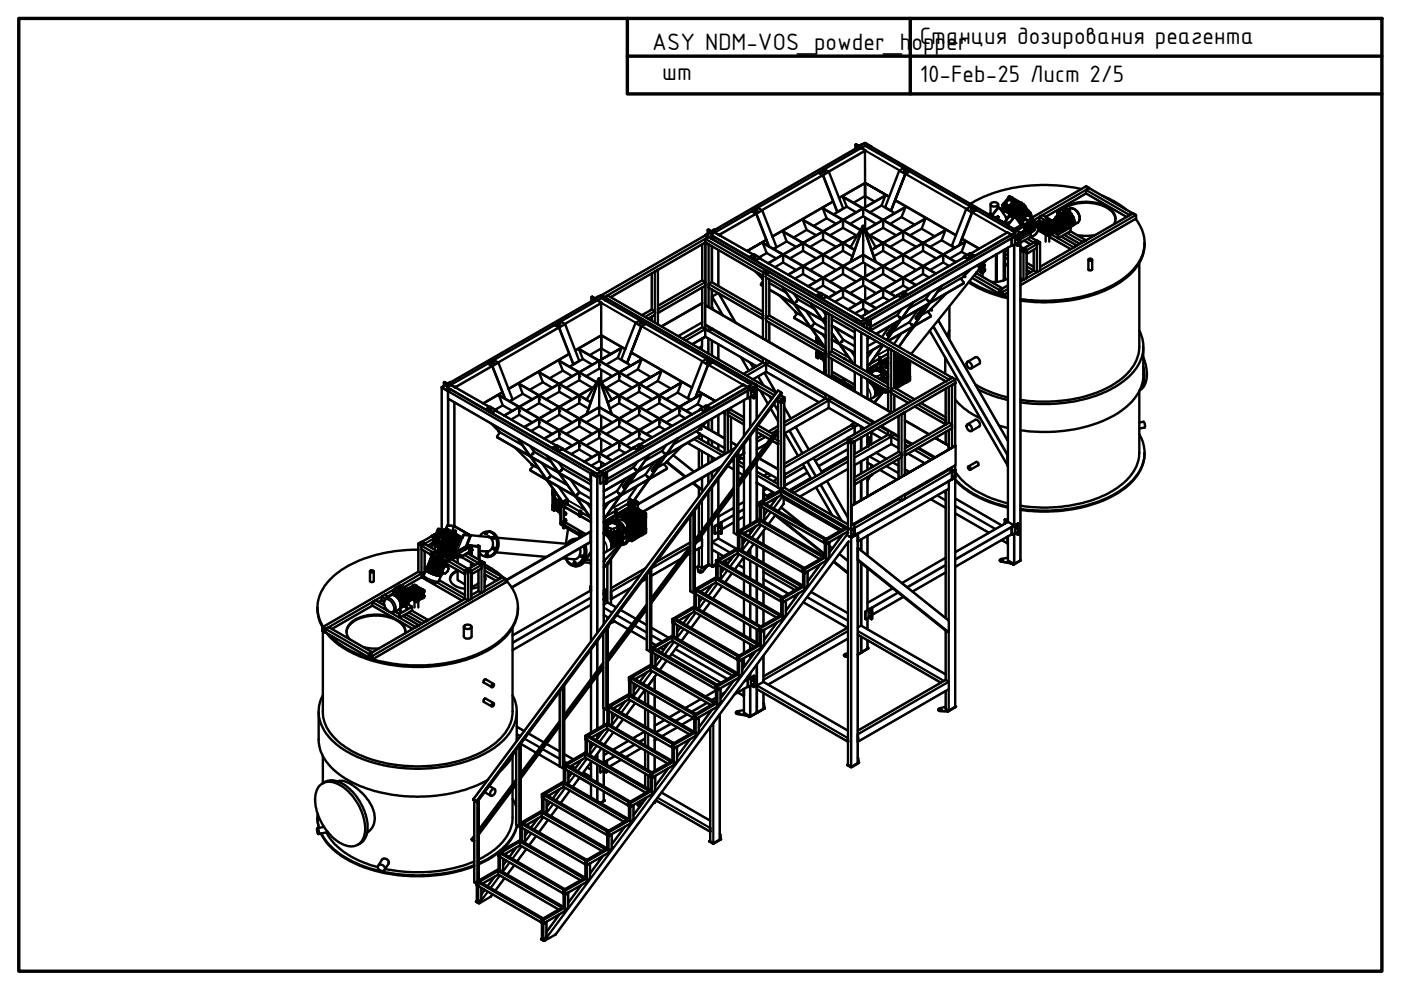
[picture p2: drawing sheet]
<svg xmlns="http://www.w3.org/2000/svg" width="297mm" height="210mm" viewBox="0 0 297 210" stroke-linecap="round" stroke-linejoin="round" font-family="sans-serif">
<defs><g id="words">
<g font-size="5.4">
<text x="138.3" y="10.6">ASY NDM-VOS_powder_h</text>
<text x="193.3" y="10.6">oСpтpанция дозирования реагента</text>
<text x="200.6" y="10.6">er</text>
<text x="140.4" y="16.9">шт</text>
<text x="195" y="17.4">10-Feb-25 Лист 2/5</text>
</g>
</g></defs>
<!-- layer: Visible (ISO) -->
<g fill="none" stroke="#000" stroke-width=".51">
<path d="M173.6 36.5l1.1-.6 1.1 .6 3 7.7-1.3 .7-3-7.7zM174.3 36.4h.4M174.3 36.3h.1a.18 .18 0 0 1 .3 0 .18 .18 0 0 1-.1 .3 .18 .18 0 0 1-.2-.1zM174.3 36.5h.4M181.4 30.7l.5 .3-.5 .5zM181.4 30.7l.6 .2M181.6 31l.1 .2M181.6 31l.1 .1-.2-.1 .2 .3M182 30.9v.1l-.6 .5M182 31v.1M182.1 31.2l-31.1 17.8M182.1 31.2l.4 .2"/>
<path d="M182.6 31.4l-.5-.3 1.2-.7 1.4 .7-.5 .3M182.6 31.4l-7.8 4.5M182.6 31.4l.8 .4M182.7 30.7l-.5 .3-.2-.1M182.8 30.7l-.6 .2-.6-.3-.2 .1M183.3 32l.1-.2-.1 .1 .1 .2M183.3 31.9l.1 .1M183.4 32l.1-.1-.9-.5 .8-.5 8.2 4.7M183.4 31.9v.1M183.4 32v.1M183.4 32.1v11.8M183.4 38.8l-5.5 3.2"/>
<path d="M183.4 38.8l5.1 2.9-5-2.9M183.5 38.8l-.1 2.8 2 1.1M184.7 31l-1.4-.7-1.2 .9M184.7 31l-.4 .4 .4-.3M184.7 31.1l30.3 17.5M184.7 31.1h.1M191.7 36.2h.4M191.8 36.1v-.1a.18 .18 0 0 1 .3 .1 .18 .18 0 0 1-.1 .2 .18 .18 0 0 1-.2-.1zM191.8 36.2h.3M191.9 36.1l-.2 .1M192.8 36.4l-.9 .5-3 7.8 3-7.8 .9-.6-1.1-.7-1.1 .7-2.9 7.7 1.2 .7M192.8 36.3v.1"/>
<path d="M192.8 36.3l13 7.5M231 39.9l-.7-.4-11.5 6.7M138.2 58v7.6M138.8 57.6h.1M138.9 57.6h.1M138.9 57.6l.6-.4v11.6M139.4 57.2l-.5 .4M148.9 59.5l.6 .3v.8l-10 5.7M148.9 59.5l-9.4 5.3M148.9 51.8v7.7M149.5 51.4h.1M149.6 49.9h.1"/>
<path d="M149.6 49.9l-22.1 12.7M149.6 51.5h.1M149.6 51.4v13.3M149.6 51.4l-20.1 11.6M149.6 51.4l12.2 7.1v13.3M149.6 49.9l.6 .4M149.6 51.5l.7 .3M149.6 49.8v.1M149.6 51.4v.1M149.6 51.5l.6 .3M149.7 49.8l1.2 .8 .6-.3-.5 .3M149.7 49.8h.1"/>
<path d="M150.1 48.7l.6 .3 .8-.3-.6 .3h-.2M150.1 48.7l.6 .3M150.1 48.7v.1M150.2 50.3l-.7 .4 .1 .7M150.2 50.3l12.2 7M150.3 49l.1 .3M150.3 49l.1 .2-.2-.2 .1 .3M150.6 49.2l-.5 .3M150.6 49.2l-.5-.4-.1 .7M150.7 49v.2M150.7 49.2l-.5 .3M150.7 49.8l31.8 18.4"/>
<path d="M150.7 49.1h.1M150.9 59.8l-.7 .5 .1 .7 11.5 6.6M150.9 52.2v7.6M150.9 59.8l10.9 6.3M151 50.6v.1M151.5 49.4l-.6-.3-1.2 .7M151.5 49.3l-.6-.3-1.3 .8 1.4 .8M151.6 49.3l7.8-4.6 1 .7 2.6 6.8M151.6 49.3l.8 .5M151.6 49.3l8.2 4.7M151.6 49.3l-.9 .5M152.3 53v7.6"/>
<path d="M152.4 49.8l.1-.1-.1 .1M152.5 49.8l.1 .1M152.5 49.7l.2 .2M159 54.5l1.1 .7 1-.5 .1 .1M159.7 54.7h.4M159.8 54.7h.3M160.1 57.5l1.7 1.7M160.1 44.6h.4M160.2 44.6h.3M160.7 44l12.9-7.5 .9 .7 3 7.7M161 54.8l12.9 7.4M161.2 54.7l-1.3-.8-.9 .6 1.1 .7 1-.5 .3 .2"/>
<path d="M161.6 59.1l.2 .1M161.6 59.1h.1M161.7 51.5l24.1 13.8M161.8 59.7l-.5 .5v.2l.5 .2-.5-.2M161.8 57.7h.1M161.8 57.7l.6 .4M162.4 57.3l.6 .4M162.4 57.3l-.6 .4M162.4 57.3l.7 .4M162.4 58.9l38.1 21.9M162.5 50.9l-4.1 2.3 4.1-2.3M162.6 53.7l-.9-2.2 24 13.9"/>
<path d="M162.6 53.7l-1.6 .8M162.6 53.7l1.9 1.1M163 57.7l-.6 .4M163.1 52.3l-2.7-6.9-1-.6 1.2-.8 1 .6 3 7.8-.6 .4M163.1 57.7l-.7 .4M163.1 57.7l38.7 22.4M163.1 59.2v7.7M163.7 50.1l12.9-7.4-12.9 7.5M166 49.1h.1M166 54.8v.8M166 54.8l-.1-.8-3 1.8M166 49.1l24 13.8"/>
<path d="M166 55.6l2.8 1.6M166 54l-3.1 1.8M166 55.6l-1.7 1.1M166.8 51.2l-.8-2.1 23.9 13.8M166.8 51.2l-2.8 1.6M166.8 51.2l2 1.1M170.2 46.6l11 6.4-.9-.6M170.3 52.4v.8M170.3 57.2v.9M170.3 57.3l-.1-.9-3.1 1.8M170.3 51.6l-4.3 2.3 4.2-2.4 .1 .9M170.3 51.5l4.2-2.4z"/>
<path d="M170.3 53.2l2.8 1.6M170.3 58.1l2.8 1.6M170.3 56.5l-3.2 1.8M170.3 58.1l-1.7 1M170.3 53.2l-2.8 1.6M171 48.7l-.8-2.1 10.1 5.8M171 48.7l-2.7 1.6M171 48.7l2.1 1.2M174.5 44.2l8 4.5-8-4.5 .8 2.1M174.5 49.9v.9l2.8 1.5M174.5 54.8v.8M174.5 59.7v.9"/>
<path d="M174.5 59.7v-.8l-3.2 1.8M174.5 54l-4.2 2.4 4.2-2.4v.8M174.5 53.9l4.2-2.3zM174.5 49.1v.9M174.5 55.6l2.8 1.6M174.5 58.9l-3.1 1.8M174.5 55.6l-2.8 1.6M174.5 50.7l-2.8 1.6M175.3 46.3l-2.8 1.6M175.3 46.3l2 1.2M177.9 42l5.5-3.2v2.8l-2.4 1.4M178.7 41.8l24 13.8"/>
<path d="M178.7 52.4v.8M178.7 46.7l-4.2 2.3 4.2-2.4v1.7M178.7 57.2v.9M178.7 56.5l-4.2 2.4 4.2-2.5v.9M178.7 51.6v.8M178.7 53.2l2 1.1M178.7 48.3l2.8 1.6M178.7 58.1l2.8 1.6M178.7 58.1l-2.7 1.6M178.7 53.2l-2.7 1.6M178.7 48.3l-2.7 1.6M179.5 43.8l-.8-2 23.9 13.8"/>
<path d="M179.5 43.8l-2.8 1.6M179.5 43.8l2 1.2M180.4 55.5h.1M180.5 52.2l-.3 .1M181.9 49.7l-3.2 1.8 3.2-1.7M182.9 48l-2.6 4.4M183 47.9l-2.7 7.6-1.6 .9 4.3-2.4M183 47.9h.1M183 54.8v.8M183 59.7v.9M183 45v.9M183 54v.8"/>
<path d="M183 59.7l-.1-.8-4.1 2.5M183 44.2l-4.3 2.4M183 44.2h.1M183 45.1l-.1-.9-4.2 2.4M183 48h.1M183 48v3M183 50.9v3.1M183 55.6l2.8 1.6M183 54l11.2 6.5M183 45.9l2.8 1.6M183 55.6l-2.8 1.6M183 45.9l-2.8 1.6"/>
<path d="M183 54l2.6 1.5M183 48l2.6 7.5M183 54l-2.6 1.5M183 47.9l2.7 4.5-.9 .6 2.4-1.4M183 48l2.7 7.5M183.4 46.1v2.5M183.4 55.9v2.7M184.1 49.7l14.4 8.3M184.1 49.8l14.3 8.2M185.5 52.2l.3 .1M185.6 55.5h.1M185.6 52.4l1.6-.9v.9"/>
<path d="M185.6 55.5l8.6 4.9M186.9 43.6l.8-2.1-4.7 2.7M186.9 43.6l2.8 1.6M186.9 43.6l-2.5 1.4M187.2 57.2v.9M187.2 52.4v.8M187.2 48.3v-1.7l-3.7 2.1M187.2 56.5l-4.2 2.4M187.2 56.5v.8M187.2 56.4l4.2-2.4zM187.2 46.6h.1M187.2 58.1l2.8 1.6"/>
<path d="M187.2 53.2l2.8 1.6M187.2 48.3l2.8 1.6M187.2 53.2l-1.9 1.1M187.2 56.5l-8.4 4.8M187.2 58.1l-2.8 1.6M187.2 46.7l-3.6 2.1M187.2 48.3l-2.8 1.6M187.7 41.5l-4.7 2.7M189.8 42.4l12.9 7.5-12.9-7.4M191.1 46l.9-2-4.7 2.6M191.1 46l2.8 1.6M191.1 46l-2.4 1.5"/>
<path d="M191.4 54l.1 .8M191.4 58.9h.1M191.5 59.7v.9M191.5 54.8v.8M191.5 49.9v.9l2.8 1.5M191.5 49.1l-4.3 2.4 4.2-2.4 .1 .9M191.5 58.9v.8M191.5 55.6l2.8 1.6M191.5 50.7l-2.8 1.6M191.5 55.6l-2.8 1.6M192 44l-4.8 2.6M195.4 48.5l2.8 1.6"/>
<path d="M195.4 48.5l-2.4 1.4M195.7 57.2v.9M195.7 52.4v.8M195.7 51.6l-4.2 2.3 4.2-2.4v.9M195.7 57.3v-.9l-12.7 7.4M195.7 56.5l-4.2 2.4M195.7 58.1l1.3 .8M195.7 53.2l2.8 1.6M195.7 53.2l-2.7 1.6M195.7 58.1l-2.7 1.6M196.2 46.4l-4.7 2.6 4.7-2.6-.8 2.1M199.6 50.9l2.8 1.6"/>
<path d="M199.6 50.9l-2.4 1.4M199.9 54.8l.1 .8M199.9 54l-4.2 2.4 4.2-2.4 .1 .8M200 55.6l1.3 .8M200 55.6l-2.8 1.6M200.4 48.8l-4.7 2.7 4.7-2.7-.8 2.1M203.4 52l2.6-6.9 1-.6-1.1-.7-1.1 .6-3 7.7 .7 .4M203.9 53.4l1.1 .6M203.9 53.4l-2.5 1.4M204.3 58.6h.3M204.4 54.4l1.2-.7 .9 .5-1.1 .7-.9-.5-.3 .3M204.4 58.5l.2 .2h-.4"/>
<path d="M204.5 54.5l-.2 .1M204.5 54.5l-12.9 7.4M204.7 51.3l-4.7 2.6 4.7-2.6-.8 2.1M205.4 59.9a25.6 25.6 0 0 0 8.3 3.4M205.5 59.7a25.1 25.1 0 0 0 6.8 2.9M205.8 54.4h-.4l.4 .1M205.8 57.1l-2 2.1M205.9 44.3h.3M205.9 44.4h.3M206.1 58.9l5.8 3.4M206.5 54.2l-1.1 .8-.9-.5M207 44.5l-.9 .6-2.6 6.9"/>
<path d="M207 57.9l5.5 3.2M207 44.5h.1M207 44.5l8.3 4.8M207.1 57.7v.3M207.2 56.3l.4 .5v.2M207.4 57.4l.3 .1M207.4 56.1l.5 .4a1.12 1.12 0 0 1 .6 1.3l-.4-.1M207.6 52.7l-3.6-2.1 3.6 2.1M207.6 57.5h.1M207.6 57.5l.2-.2v.2M207.6 56l.9 1 .2 .5M207.7 57.5l.3 .3 .2-.1-.1-.2"/>
<path d="M207.7 57.5l.2 .1zM207.7 57.5h.1M207.7 57l-14.5 18.1M207.8 57l.3 .2M207.8 57l.2-.2-.1 .2M207.8 57h.2zM207.9 57.6l.1 .1zM207.9 56.8l.3 .3M207.9 55.9l.4 .4a.91 .91 0 0 1 .4 1.2M208 57l.1 .2zM208 56.8l.2 .2-.1 .1M208.2 57.6l-.4-.2 .3 .1-.1 .2"/>
<path d="M208.2 57v.2M208.3 56.2h.1M208.3 56.1v.3M208.3 57.8v.9M208.6 56.1l.2 .2M208.6 56.1l-.2 .3M208.7 57.5l-.2 .2M208.8 56.3h.1M208.8 56.3l-.2 .3M209.2 55.1l-1 1.2M209.6 45.5l.3-.2 .5 .3M210 45.3l-.4 .2"/>
<path d="M210 43.3v2M210 45.3l.4 .2M210.1 43.1a.91 .91 0 0 1 1.5 .3 .94 .94 0 0 1-1.6-.2zM210.3 45.7v.2M210.3 45.7l3.5 2-3.6-2M210.3 45.7l1.5-1.7 .2 .3 .1-.1 3 1.7M210.3 45.8v.1M211.2 54v5.8M211.3 53.9v5.8M211.5 45.9l.2 .2M211.6 43.3v.7M211.7 46.1l-.2-.2-.3 .3"/>
<path d="M211.7 46.1l-.2 .3M211.8 44h-.2l-1.3 1.7M211.9 44.2h.3l3.1 1.8v.2l-.1-.2M212.5 43.5l.7 .5-.6-.3 .3 .4-.1-.1zM212.7 44.7l.3 .2zM212.7 43.2l-.2 .3M212.8 43.2l-.3 .3M212.9 44.4h.1M212.9 44.7v.1M212.9 43.6l.2-.1-.1 .2zM212.9 44l.3 .5M212.9 44.1l.4 .5"/>
<path d="M212.9 44.4l-.1 .1zM213 43.6v.1M213 43.2h.2M213 44.4l1.9 1.1M213 56.1l.7 .3M213 55.9l.7 .3M213 52.9v6.4l-.1 .1v-6.4v6.4l-.3 .1M213 54.5l.7 .5M213 53l.7 .4M213.1 43.6l-.2 .1M213.1 47.1l.1-.1 .5 .4-.5-.3-.2 .2M213.1 43.1h.1l-.1 .1z"/>
<path d="M213.2 44l1.7 1M213.2 43.2l.1 .2M213.3 43.4h.1M213.4 43.5l.2 .1M213.4 43.5l.4 .1M213.4 43.5l-.3 .4 1.7 1 .3-.4-1.5-.9M213.4 43.5l-.3 .4 .1 .1M213.4 42.6a.59 .59 0 0 1 1.1 0 .59 .59 0 0 1-.6 .9 .49 .49 0 0 1-.6-.2 .49 .49 0 0 1 .1-.7zM213.4 43.5h.1M213.4 46.5h.1M213.5 44.2l.3 .3M213.5 49.3h.1"/>
<path d="M213.5 49.2v.1M213.5 49.2l.1 .1M213.5 49.2l.9 .6M213.5 44.7a.73 .73 0 0 1 1.1 .3l1.3 1.2 .1 .3-.1 .1M213.5 49.3l-.1 .1M213.6 43.6h.1M213.6 43.6l.1 .1M213.6 43.6l.3 .2M213.6 43.6l-.1 .1M213.7 44.3l.2 .2-.2-.2M213.7 59l-.3 .2a5.7 5.7 0 0 1-3.2 .5M213.7 46.2h-.4l.1 .4-.5 .6"/>
<path d="M213.7 52.5v58.1M213.7 43.7l.2 .1M213.7 43.7h.1M213.7 47.8l.2 .1M213.7 43.7h.2M213.8 47.2l.2 .1M213.8 46.1l-.1 .1M213.8 41.9l.5 .3zM213.8 41.9l-1.1 1.3 .7 .2M213.8 47.7l.2 .3M213.8 43.6h.1M213.9 45.7l.1 .2"/>
<path d="M213.9 43.8h.1M213.9 44.9h.4l-.3 .1M214 47.3l-.2-.1-.3 .4M214 45.9l-.1-.2 .9 .6M214 43.8l1.2 .7-1-.6M214 43.8v.1M214 43.8l1.7 1-1-.7M214 44.4l-.2 .1M214 42.1v.2M214 44.4l-.1 .2M214 41.6l.7 .4M214 43.9h.2"/>
<path d="M214 41.6l-.3 .3M214 44.5l.3 .2M214 41.6l-.2 .3M214.1 45.7l-1 1.3M214.1 43.5l-.1 .3-.2-.2M214.2 43.9l1.6 .8M214.2 41.9h.2l-.1 .2zM214.2 44.7h.1M214.2 44.7l.3 .1M214.2 44.7v.1M214.3 42v.1M214.3 44.8h.2"/>
<path d="M214.3 44.6v.1M214.3 44.9l-.2 .2M214.3 42.2l-.2 .1a.22 .22 0 0 0-.3-.2 .22 .22 0 0 0-.1 .3l-.7 .7v.2l.2-.1M214.3 44h-.1M214.3 44.6v.2M214.4 42l-.2 .1M214.4 49.8l-.8-.5-.2 .1-7.6 4.4M214.4 49.8l-31.9 18.4-31.8-18.4M214.4 49.8l.9-.5-.9 .5M214.4 42.3l.3-.3 1.7 .9-.2 .4M214.4 49.8l-31 17.9M214.4 49.8l.5 .3"/>
<path d="M214.5 44.8l.1 .2M214.5 52.1l-29.9 17.2M214.5 44.8v.1M214.5 42.4l1.7 .9M214.5 44.8l.6 .5M214.5 43.4h.1M214.5 44.8h.1M214.5 50.6l.6-.4 .7 .4v1.5l-.5-.3-.8 .3zM214.5 42.4l2.2 1.2M214.5 43a.59 .59 0 0 0-.8-.5 .59 .59 0 0 0-.1 1h.2M214.5 42.5l.2 .1M214.5 42.5l.1 .1"/>
<path d="M214.5 42.3v.2M214.6 48.9l.5-.3 1.2 .8-1.2 .7-.6-.3M214.6 42.9l-.1 .4-.4 .2M214.6 42.6l.3 .1-.3 .2M214.6 42.9l.3 .3M214.7 42l-.3 .3 .2 .3M214.7 44.1v.1M214.8 44.1l.5 .3M214.8 43l.3 .3M214.8 44.1l.5 .2M214.8 43l.1 .2M214.8 44.9l.7 .4 .4 .5z"/>
<path d="M214.8 44v.1M214.8 42.6l.1 .2M214.9 45.9h.1M214.9 43.2l.2 .1M214.9 43.2h.1M214.9 50.1l.1 .1M214.9 45.2l.2 .1M214.9 42.8l-.1 .2M214.9 45.5v.3M214.9 42.8l.1 .1M214.9 45.5l-.1 .2M215 45.7l.2 .1"/>
<path d="M215 48.6l-.5 .3 .6-.3 1.3 .8-1.5 .7M215 46l-.2-.1 .2 .2M215 43.3l.1 .3-.2 .2-.4-.1-.1 .2-.3-.4M215 42.8l1.1 .7-1.1-.6M215 42.9l.2 .1M215.1 45.3h.1M215.1 44.5h.2M215.1 44.5a1.49 1.49 0 0 1 1 .9M215.1 45.3l.2 .2M215.1 44.5l-.3 .4M215.2 46h-.2M215.2 46l-1.5 1.7 1.3-1.7"/>
<path d="M215.2 46l.1 .2M215.2 43.2h.1M215.2 43v.2M215.2 43l.2 .2M215.2 43.2l.6 .3M215.3 44.5h.1M215.2 45.8l.1 .1v.1M215.2 43.2l-.1 .1M215.2 45.8l-.1 .1M215.3 50.1v.1M215.3 50.2l-.2-.1-.6 .5v1.5M215.3 50.2l.6 .4v1.4"/>
<path d="M215.3 43.4l.5 .2M215.3 43.4l.5 .1M215.3 45.5l.1 .1M215.3 43.4l-.5 .6M215.3 45.5h.1M215.3 44.9l-.1 .1M215.3 45.4l.5 .5M215.3 45.4v.1M215.3 45.9l1 1.4M215.4 46l1.1 1.7M215.4 51.6h.2l.1 .2h-.2zM215.4 50.6h.2l.1 .2h-.2z"/>
<path d="M215.4 43.2l1.3 .8M215.5 50.6l.1 .2M215.5 51.6l.1 .2M215.6 50.6l.1 .2M215.6 51.6l.1 .2M215.6 44l.1-.1 .5 .3 .6 .7M215.7 43.9a1.66 1.66 0 0 1 1.1 1zM215.7 44.9v-.1l.1 .1-.3 .4M215.7 45.9l.1 .1M215.8 45.7l.5 .8M215.8 43.6v.1M215.8 43.7l-.5 .6-.5-.3"/>
<path d="M215.8 43.5l.2 .2M215.8 46l.2 .3 .1-.1M215.8 46.5v-.3v.4M215.8 43.5l.1 .2M215.8 43.4l.2 .2M215.8 44.8h.1M215.8 45.3h.1v.2zM215.8 43.4l-.4-.2 1.1 .5 .2-.1M215.8 45.9v.1M215.8 44.8l1.2 1.8M215.8 45l-.3 .3M215.8 43.4v.1"/>
<path d="M215.8 46.2l-.1 .2M215.9 45.8l.2-.4 .6 .8M215.9 43.6l-.6 .8 .1-.1M215.9 43.7a1.44 1.44 0 0 1 1 1.1 .21 .21 0 0 0 .1 .3 .21 .21 0 0 0 .2-.3l-.1-.3M215.9 45.7l.6 .9-.2-.1M215.9 43.7l-.1 .2M215.9 52v.1M215.9 49.8l-.6 .2v.2M215.9 43.7v.2l1.1 .7M215.9 43.4h.1M215.9 43.7l.7 .4 .4 .5M215.9 52l-.1 .1"/>
<path d="M215.9 50.6l-.6-.5 .6-.3v2.3M215.9 44.5l-.5-.2 1.1 1.1v.3M215.9 46.5l.2 .2-.2-.1M216 44.9l-.3-.1 .3 .1M216 46.6l.6 .3-.3-.4 .5 .6zM216 43.6l.1 .1M216 43.6l.5 .3M216.1 44.3l-.5-.3-.1 .2 1 .8 .2 .5M216.1 46.2h.1M216.1 44.3l.2 .2zM216.1 44.4l-.5-.3-.2 .2 .5 .2M216.1 43.7l.3 .3"/>
<path d="M216.1 44.8l1.1 1.4h-.1zM216.1 43.7v.1M216.2 43.3l.2-.4 .7 .5 .3 .4M216.2 43.3l.6 .4 .3 .4M216.2 44.7l-.3-.2 .2 .3M216.2 44.1v.1M216.4 49.4l-.1 69.5M216.4 53.1l.7 .3M216.4 53l.6-.4 .6 .4M216.4 46.6v.1M216.4 52.3l.6 .3M216.4 44h.1"/>
<path d="M216.5 44.3l-.1 .1M216.5 47.4l.2 .2M216.5 43.8l.6 .7-.4-.5M216.6 43.9l-.1-.1 .2 .4M216.6 44.2h.1M216.6 44.1v.1M216.7 47.5h.2M216.7 43.3l-.2 .1M216.7 46.6h.1l-.1 .2zM216.7 46.2l-.2 .4zM216.7 44.8l.2 .3M216.7 44.2l.1 .1"/>
<path d="M216.7 43.6l1.3 1.8h-.2M216.7 49.2l.1 .1M216.7 46.3l.3 .5-.2 .3M216.7 49.2h.1M216.8 44.6l-.1 .1M216.8 44.3l-.2-.4 .2 .4M216.8 44.3h.1M216.8 47.6h-.1M216.8 49.2h.1M216.8 47.5l.1-.2v.2M216.8 44.3l.2 .1M216.9 49.2h.1"/>
<path d="M216.8 46.1l.3 .1M216.9 45.1v.2M216.9 46.1l.1 .2M216.9 47.3h-.3l-.1 .1M217 44.5h.1M216.9 49.1h.1M216.9 47.5l-1.9 1.1M217 44.4v.1M217 44.4l.1 .1M217 47.5h-.1M217 47.5l.1 .5 .7 .5-1.4 .9M217 47.5h.1"/>
<path d="M217 47.5l-1.9 1.1M217 46.4l-1-1.5 1 1.5-.1 .1 .2-.1M217 45.9l.2 .1M217 45.1v.1M217 43.3l-.4 .5M217.1 46.2l.7 .6M217.1 45.2l.3 .6zM217.1 45.2l-.2-.1 .2 .2M217.1 49.1h.1M217.1 47.9v.1M217.1 46.1l.7 .6v.1l-.7-.4M217.1 46.4l-.1 .1"/>
<path d="M217.1 45.7l.3 .1M217.1 45l.2 .1h-.2M217.1 44.5h.1M217.1 51l1.4 .8M217.1 43.4l-.3 .3M217.2 45.7v.1M217.2 44.6h-.2M217.2 49h.1M217.2 46h.1l-1-1.5 1 1.5v.2M217.2 46v.2M217.2 44.8h.1M217.2 44.8l.2 .1"/>
<path d="M217.3 44.8l.1 .2M217.3 44.8h.1M217.3 45.1l.3 .5zM217.3 47.9l-.2 .1M217.3 47.9l.2 .3M217.3 47.9h.1M217.3 45.8v.1M217.3 45.5l.3 .1M217.3 47.9l1.1 1.4M217.4 45l.2 .4-.3-.3M217.4 45l-.1 .1 .3 .3M217.4 44.8l.4 .6z"/>
<path d="M217.4 47.9l.2-.2 .2 .1 .9 1.4M217.4 47.9l.3 .5M217.4 48.9h.1M217.4 43.8l.6 .8-.3 .4-.6-.9M217.4 43.8l-.3 .3M217.4 48.8l.1 .1M217.5 45.3l.3 .1M217.5 48.9l.9 .4M217.5 48.9l-1.1 .6M217.5 49.3v.1M217.5 48.5l-.2-.1v.2M217.5 49.3h.3"/>
<path d="M217.5 46.4v.1M217.5 49.3v.2M217.5 49.3l-1.1 .7M217.6 47.8l1.1 1.4M217.6 47.8l.8 1.2M217.6 53l-.6 .4-.6-.4 .6-.3 .6 .4M217.6 53l.1 .8M217.7 53v5.9l-.6 .4-.7-.3M217.7 53.1h.1M217.7 53.7v.1M217.7 47.8l.1-.2 .3 .2 .8 1.2M217.7 57.2l.8 .5"/>
<path d="M217.7 55.7l1.5 .9M217.7 49.3l.1 .1M217.7 45l.3 .4M217.7 49.4l.1-.1-.2-.1-1.2 .7M217.7 49.4l-1.3 .7M217.8 48.7l.4 .5M217.8 47.6l1.1 1.4M217.8 47.7l.8 1.1M217.8 48.5l.6 .8M217.8 48.6l-1.4 .8M217.8 48.5v.1M217.9 44.6a1.78 1.78 0 0 1 .5 1.8 1.78 1.78 0 0 1-1.4 1.2"/>
<path d="M218 44.6l.4 .5-.3 .3M218 45.7l.1 .1M218 44.9l.1 .2h-.1zM218 47.4l1.1 1.5M218 47.5l.9 1.2M218.1 44.7l-.3 .3M218.1 47.4v-.1l-.2 .3M218.2 47.4h.1M218.1 45.8h.1M218.2 47.4l.9 1.5M218.2 47.1l.1 .1M218.3 45.5l-.2-.1-.1 .3 .2 .1 .1-.3v.1"/>
<path d="M218.3 45.7l-.2 .1M218.3 44.9a1.98 1.98 0 0 1-1.2 3.1M218.3 47.2l-.2 .2M218.3 47.2l1 1.5M218.3 47.6l.1-.2-.1-.1 1 1.4M218.3 47l.8 1.2M218.4 47l-.1 .2M218.4 49l.1 .1M218.4 49h-.2M218.4 49.3l.1 .2v.7l-2.1 1.2M218.4 47h.1M218.4 47.5l.4 .6"/>
<path d="M218.4 45.1a1.99 1.99 0 0 1-1.4 2.7M218.4 47l1 1.4M218.4 47.4h.1M218.4 46.9l.8 1M218.5 49.1l-.1 .1M218.5 50.3l1.3 .7M218.5 46.8h.1M218.5 49.1l.1 .1M218.5 46.8l1 1.4M218.6 49.2h-.2M218.6 46.7l.7 1M218.6 49.2h.1"/>
<path d="M218.6 46.5l1 1.4M218.6 48.8l.1 .1M218.6 48.8l-.1 .1M218.7 46.2l.8 1.1v.3M218.7 46.1l.8 1.2M218.7 48.9l-.1 .1M218.7 48.9l.1 .1M218.8 48.1l.4 .4 .1-.1M218.8 48.1l-.1 .1M218.8 49l-.1 .1M218.8 49h.1M218.8 48.6l-.1 .1"/>
<path d="M218.9 48.7v.1M218.9 48.7l.1 .1M219 48.8l.1 .1M219 48.8l-.1 .2M219 48.7h.1M219.1 48.2l.1 .1M219.1 48.2v.1M219.2 57.3l-.1 .1M219.2 57.3l-1.5 .9M219.2 53v4.3M219.2 48.5l.1 .2M219.2 51.4h-.1"/>
<path d="M219.2 51.4h.1M219.2 51.4l.6-.4 .7 .4M219.2 51.4l-2.2 1.2M219.2 47.9l.2 .2M219.2 51.4l.6 .3M219.2 47.9v.1M219.2 51.4l.6 .3 .6-.3M219.2 48.3v.1M219.2 46.8l1.1 .7M219.2 47.7h.1M219.2 48.3l.2 .1M219.3 47.7l.1 .1"/>
<path d="M219.3 46.9a1.59 1.59 0 0 1-.9 2.5M219.4 48.1l-.1 .1M219.4 48.1l.1 .1M219.4 47a1.58 1.58 0 0 1-1 2.4M219.4 47.8v.1M219.4 48.1v.2M219.4 47l-.7-.9 .8 1.1M219.4 47.8l.1 .1M219.4 47v.1M219.5 47.9v.1M219.5 47.9h.1M219.5 47.1l.4 .6a1.72 1.72 0 0 1-1.4 2.5"/>
<path d="M219.5 47.2v.1M219.8 51.7v.9l-2.1 1.2M219.8 51.1l.6 .3M219.8 51.1l-.6 .3M220.1 48.8l1.6 1M220.3 47.4l.3-.1-.1 .2zM220.3 47.4v.3l.5 .2v-.2l1.2 .7v.3l-.4-.4 .1 .2M220.3 48.6v.3h.3M220.4 46.8l-.1-.8 .8-.4 2.1 1.3M220.4 46.8l.5 .3M220.4 46.8l-.6 .3M220.5 51.4l-.7 .3"/>
<path d="M220.5 51.4v5.9l-.7 .4-.6-.4M220.5 48.4l-.1 .2 1.2 .7M220.5 48.4l-.2 .2 .5 .2v.3l1.2 .7M220.5 47.5l.1 .2v-.1M220.5 48.4l.6 .4M220.5 48.4l.6 .3M220.5 47.9v.1l.5 .3-.5-.3M220.5 47.9l.6 .2M220.5 48.4h.1M220.5 47.9h.1M220.6 48l-.1 .2 .5 .2-.5-.3M220.6 48.2l-.1 .2 .5 .2-.5-.3"/>
<path d="M220.6 47.2h.3zM220.6 47.2l.1 .3 .1-.2M220.6 47.4v.2M220.6 48.9l.2 .2M220.6 48.9l-.1 .1M220.8 49.1h.1M220.8 48.8v.3M220.9 47.6h-.3l.2-.1 1.7 1 .4-.1-.5 .2-.3-.3M220.9 47.6h-.1v.3l.8 .5-.8-.5M221 47.6h-.1M221 47.4l-.2 .2M221 47.4v.3"/>
<path d="M221 48.8l.6 .3zM221 47.5l.2 .2M221 47.5v.2M221 48.4h.1M221 48.6h.1M221.1 48.1v.7M221.1 48.8h-.1M221.1 48.7l-.5-.3 .5 .3M221.1 47.3l.1 .1zM221.1 48.8h.1M221.1 48.3h-.1M221.1 48.2l-.1 .1"/>
<path d="M221.1 47.4h.1M221.2 47l-.3 .2M221.2 47l-.2 .5M221.2 47.7l.2 .2M221.2 47.7v.1M221.3 47.3a.83 .83 0 0 0 .8 .5 .83 .83 0 0 0 .7-.5M221.4 48.3h.1M221.3 48.2l.1 .1M221.3 48.2h.1M221.3 48.3h.1M221.3 48.4h.1M221.3 48.4l.1 .1"/>
<path d="M221.3 48.5h.1M221.3 48.5l.1 .1M221.3 48.7h.1M221.3 48.8h.1M221.3 48.8l.1 .1M221.3 48.8l.1 .2M221.3 48.9h.1M221.3 48.6h.1M221.4 48.6v.1M221.4 48.7h.1M221.4 48.8h.1M221.4 48.4h.1"/>
<path d="M221.4 47.1a.94 .94 0 0 1 1.4 .2 .8 .8 0 0 1-.7 .5 .8 .8 0 0 1-.7-.6zM221.4 47.9l.5 .1M221.4 47.9h.1M221.6 48.4v.2v-.2M221.6 47.3a.58 .58 0 0 1 1 0M221.6 48.3l.4 .3M221.6 48.6a.5 .5 0 0 1 .6 .3 .5 .5 0 0 1-.2 .6 .66 .66 0 0 1-.4-.9zM221.6 47.5a.47 .47 0 0 1 .5-.5 .47 .47 0 0 1 .4 .5M221.6 48.4l.1 .1M221.6 49.2h.1M221.7 48.5l-.2 .2 .2 .5M221.7 49.2l-.1 .2 .4 .1v.3l.4 .3"/>
<path d="M221.7 46.6l-.9 .6M221.7 49.3v.2zM221.7 48.4v.1zM221.7 46.7v.1M221.7 47.3a.39 .39 0 0 1 .4-.2 .39 .39 0 0 1 .3 .4 .43 .43 0 0 1-.7-.2zM221.7 47.1h.1a.4 .4 0 0 1 .5-.1 .4 .4 0 0 1 .2 .5 .45 .45 0 0 1-.6 .2 .45 .45 0 0 1-.2-.6zM221.7 47.3a.39 .39 0 0 1 .4-.2 .39 .39 0 0 1 .3 .3v.1a.42 .42 0 0 1-.7-.2zM221.7 49.6v1.6M221.7 46.5l.2 .1-.2 .1zM221.7 46.7l-.2 .2M221.8 49.5h-.1M221.8 48.6a.48 .48 0 0 0-.1 .6 .48 .48 0 0 0 .5 .2"/>
<path d="M221.8 48.5h.1M221.9 47.4a.17 .17 0 0 1 .2-.2 .17 .17 0 0 1 .1 .3h-.2M221.9 47.4l.1 .1M221.9 46.5h.2M221.9 46.5l.2-.1 .2 .1h-.1M221.9 46.5v.3M221.9 46.8l-.7 .2M221.9 46.8h.8l.3 .2M221.9 47.4v.1M221.9 48.1v.1M221.9 48.1h.1M221.9 48h.4"/>
<path d="M221.9 48v.1M222 48.1l.1 .2h.2M222 46.6v.2M222 47.9h.2zM222 46.8h.2zM222 47.4l-.1 .1 .1-.2 .2 .2M222 47.4h.2zM222 46.9h.1M222 47.9h.1M222.1 46.8v-.3l.1 .3M222.1 49.7l.1 .2zM222.1 48.5l.1 .2z"/>
<path d="M222.2 48.7l.1 .5M222.2 47.4h.1M222.3 46.8v-.2l.3 .3M222.3 46.5v.1h.2l-.1 .1M222.3 48.3h.1M222.3 48v.3M222.3 49.2h.2M222.3 49.4h.2M222.3 49.2l.2 .1M222.3 49.2l.1 .2zM222.3 49.2h.1M222.4 48.4l.1 .1z"/>
<path d="M222.4 48.6v.3M222.4 49.8v.3M222.4 49.4h.1M222.5 49.3l.3-.1-.3 .2M222.5 50.2l4.5 2.6M222.5 48.9v.3M222.5 49.3v.1M222.5 50.1v1.1M222.5 49.4v.4l-.4-.2M222.5 49.4v.4M222.5 49.1l.1 .1M222.5 46.7l-.1 .1"/>
<path d="M222.5 49.5l.1 .2h-.1M222.5 46.7l1.2 .7M222.5 46.6v.1M222.5 48.6v.3M222.5 49.8v.3M222.5 48.3l.9-.4zM222.5 48.1l-.3 .3 .4-.3v.2M222.5 48.4h.1M222.5 48.1h.1M222.5 48.3v.1M222.6 48.2h.1M222.6 48.3l-.3 .1"/>
<path d="M222.6 49.3l.8-.3-.7 .4v.1l.6-.3-.7 .5zM222.6 48.8v.4M222.6 49.3l-.1 .1M222.7 49l-.1 .2M222.7 49l.1 .2M222.7 48.5l.1 .2zM222.7 49.8l.1 .1zM222.7 48.2h.1M222.7 47.9v.3M222.8 49.2l-.1 .1M222.9 49.5l-.4 .3-.4-.2 .2-.2-.1 .1M222.9 49.5v.3l-.5 .3"/>
<path d="M222.9 47.4l.2-.1zM223 47l.1 .5M223 47l1 .6-1.2 .7M223 47.7l-.7 .3M223 47.4h.1M223 47.7l-.1 .4M223.1 47.8l.3-.1zM223.1 47.7l-.1 .2M223.1 47.5l-.1 .2M223.1 49.1l.2 .1M223.1 47.5v.2M223.2 47.5l.4-.1v.2"/>
<path d="M223.2 47.6l.2 .1M223.2 47.6l.1 .1M223.2 48.5l.2 .1-.7 .4 .6-.5-.6 .3M223.2 47.7h-.1M223.2 47.4l.1 .1M223.2 47.4v.2M223.3 47.5l.2 .1zM223.4 46.7l-.3 .3M223.4 48.7l-.6 .5M223.4 47.8l-.3 .1v-.1M223.4 47.8h.1M223.4 47.7v.1"/>
<path d="M223.4 47.7l.2 .2M223.4 48.4v.1M223.4 48.6l-.7 .4M223.4 49.1h.1M223.4 46.6a1.19 1.19 0 0 1 1.3 .7M223.4 46.6l.2 .3-.1 .1-.1-.3M223.4 46.6v.1M223.4 48.8l-.6 .4M223.4 48.7v.1M223.4 48.7h.1M223.5 47.1l-.1 .1a.98 .98 0 0 1 1.1 1.2l-.2 .3-.1-.2M223.5 47.1h.2"/>
<path d="M223.5 48.4l-.1 .3M223.5 46.8l.1 .2M223.5 46.6l.3-.2a1.33 1.33 0 0 1 1.6 1.1 .89 .89 0 0 1-.2 1.2l-.4 .2a1.23 1.23 0 0 0-.2-1.9l-.6-.5zM223.5 46.8h-.1h.2M223.5 47.9h-.1l-.2 .2M223.5 48.8h-.1M223.6 46.5a1.19 1.19 0 0 1 1.2 .8h-.1M223.6 46.5l-.2 .1M223.6 46.9l-.1 .1h.3M223.6 47.3l.1 .1M223.6 48.4h.1M223.6 47.3h.1"/>
<path d="M223.6 47.6l.2 .1M223.6 49.3l.7 .4v.8v-.7l-.7-.4M223.6 47.6l-.1 .1M223.7 48.7h.1M223.7 48.6h.2l-.2 .1M223.7 48.7h.2v.1M223.7 48.4l.1 .2 .1-.1M223.7 47.4l.1-.1 .4 .3M223.7 48.3v.1M223.7 47.8l-.1 .1M223.7 46.3v.1M223.7 48.1v-.2l-.8 .5v.3l-.4 .2-.4-.2 .2 .5"/>
<path d="M223.7 48.7l-.3 .3-.1-.1M223.7 48.4h.2zM223.7 47.3v.1M223.7 48.1l-.8 .5M223.7 49.3h.1M223.8 48.7h-.1M223.8 49v.3M223.8 48.7l.1 .1M223.8 48.5v.1M223.8 48.4h.1M223.9 46.1l-.2 .1h.1h-.1M223.9 47.2h.1"/>
<path d="M223.9 48.8l-1.2 .8M223.9 48.1h.1M223.9 49.1l.1-.1v.2zM223.9 48.7v.1M223.9 48.4h.1M223.9 48.5v.1M223.9 47l-.4 .1M223.9 48.1l-.6 .3M223.9 48.1l-.5 .4-.1-.1M223.9 48.8l-.6 .2 .1 .1 .5-.3M223.9 48.2l-.2 .1M223.9 48.1l-.2 .2"/>
<path d="M223.9 48.3l-.2 .1M223.9 48.1l.1 .8M224 46.8l.1 .3M224 46.8l-.1 .4M224 48.1l.1 .6M224 48v.9M224 48.7h.1M224.1 47.1l.2 .2h-.2l.1 .3 .2-.1M224.1 46.8l-.2 .4M224.1 47.3l.2 .3M224.1 48.7l-.1 .2M224.1 48v.1"/>
<path d="M224.1 47.1l-.2 .1M224.1 48.1l-.1 .1M224.1 48l.1 .8M224.2 45.5l-.1 .4M224.2 45.4l1.3 .7 1.4-.8-.1 .2M224.2 46h.3M224.2 46l-.2 .1h.5M224.2 45.8l-.3 .2 .1 .1-.1-.1M224.2 49h.5M224.2 47.9v.5M224.2 47.9v.2M224.2 47.9l-.5 .2"/>
<path d="M224.2 48.7l-.5 .3v.3l-.8 .5M224.2 47.9v-.3l-.4 .3v.2M224.2 45.7v.1M224.2 45.2v.8M224.2 47.9v1.2l-.4 .2M224.2 45.1l.2 .1zM224.2 45.1l1.2 .8 1.4-.7M224.2 45.2h.2M224.2 48.7l.3-.1v.3l.2-.1-.1 .1M224.2 45.1v.1M224.2 48.7h.1M224.4 45.1h.1"/>
<path d="M224.3 47.3l.2 .1M224.3 48.7h-.1M224.4 49h.2M224.4 45.1v.1M224.5 44.7l.1 .2M224.5 46.1l-.6 .1M224.5 46.1l.1 .1M224.5 46.1l-.1 .1-.7 .1-.1 .2M224.5 46.1l-.7 .1M224.5 46.1l.1-.2 .2 .2M224.5 45l-.2 .1M224.5 48.4l.2-.1-.4 .4"/>
<path d="M224.5 47.4v.2h.1M224.5 48.7l.2 .2M224.6 44.9l-.1 .5 .9 .4M224.6 44.5h.1M224.6 44.5l-.1 .1v.7M224.6 47.6a.25 .25 0 0 1 .1 .3 .25 .25 0 0 1-.2 .2v.3v-.3M224.6 48.2h.3M224.6 48.6v.2M224.6 46.2l.1 .2M224.6 48.9l.1 .1M224.7 46.4a2.37 2.37 0 0 1 .9 1.5M224.7 47.4l-.1 .2 .1-.1"/>
<path d="M224.7 47.3l-.2 .1 .1 .1M224.7 48.1h.1M224.7 47.3h.1M224.7 47.3l-.1 .1 .1 .1M224.7 47.5l.2-.1a1.14 1.14 0 0 1 0 1.4M224.7 47.5a1.14 1.14 0 0 1 0 1.4M224.7 46h.1M224.7 48.9v.1M224.8 46.2l.7 .6 .9-.5M224.8 46.1l.1 .2M224.8 46.1l-.2 .1M224.9 46.3a2.1 2.1 0 0 1 .9 1.6"/>
<path d="M224.9 46.3a2.37 2.37 0 0 1 .9 1.6M224.9 46.3l-.2 .1M224.9 48.8l-.2 .1M225 50.1l3.3 1.9-.7 .5M225 44.3h.1M225.1 44.3h.1M225.1 44.4h.2M225.1 44.3v.1M225.3 44.3h.1M225.2 48.8l-.1 .1M225.2 44.4h.2l-.1 .1M225.2 44.4h.1"/>
<path d="M225.3 44.4h.1M225.3 44.3l-.1 .1M225.3 44.4l.3 .1zM225.3 44.5h.1M225.3 44.3v.1M225.3 45.8h.3zM225.3 45.8l.3 .1M225.3 44.5h.2M225.3 48.7v.2l.2-.1M225.4 44.3h.1M225.4 44.4h-.2M225.5 45.7h.1"/>
<path d="M225.4 45.7v.1M225.5 44.4h.1M225.4 44.4h.1M225.4 46.8l.5 1.1M225.4 44.3v.1M225.5 44.1a9.3 9.3 0 0 1 10.2 .5 2.32 2.32 0 0 1 .5 2.9M225.5 44.5h.1M225.5 44.1l.2-.1 1 .5M225.5 44.1l-.9 .4M225.5 45.7v.1M225.5 44.8h.3M225.5 44.3l-.1 .1"/>
<path d="M225.5 44.8h.1M225.5 44.8v.1M225.5 44.6h.1M225.5 44.6l.1 .1M225.6 44.4h.1M225.5 44.6l.2-.1-.1 .2M225.5 44.8l.1 .1M225.6 44.9h.1M225.5 44.9h.3M225.6 44.4v.1M225.6 44.4h-.1M225.6 44.8h.1"/>
<path d="M225.6 44.8h.2M225.6 44.8l-.1 .1M225.6 44.9h.2M225.6 44.8h-.1M225.6 44.8v.1M225.6 44.7l-.1 .1M225.6 47.9l.1 .2M225.6 44.5h.1M225.6 44.7v.1M225.6 44.7h.1M225.6 48.6l.2 .1-.3 .2v-.2v.2M225.6 46.8l.1 .1"/>
<path d="M225.6 47l.2 .1M225.6 44.5h-.2M225.6 44.7h.2M225.7 44.8h.1M225.6 49.8l3.3 1.9M225.6 48.6l.2 .1M225.7 44.5h.1M225.7 44.5h-.1M225.7 44.5l-.1 .1M225.8 44.6h.1M225.7 44.8v.1M225.7 44.9h.1"/>
<path d="M225.7 44.6h.1M225.7 46.9l-.1 .1M225.7 44.7v.1M225.7 44.7h.1M225.8 44.8h.1M225.7 48.3l-.2 .4 .3-.4 .2 .1M225.7 48.3l-.3 .4M225.7 48.3h-.1l-.3 .5h-.4M225.7 48.1v.2M225.7 48.3l-.4 .5M225.7 44.7v.2M225.7 47.3l.2 .1"/>
<path d="M225.7 48.4v.1M225.8 44.5h-.1M225.8 44.7h.1M225.8 44.9h.1M225.8 44.7l-.3 .1M225.8 44.8v.1M225.8 48.4l-.1 .1M225.8 47.9h-.2M225.8 47.9l.1 .1M225.8 44.6v.1M225.8 44a9.3 9.3 0 0 1 10 .8l.5 .8 .2 .9M225.8 47.8l.4-.2 .1 .1-.3 .2z"/>
<path d="M225.9 44.8h.1M225.9 48.3l-.2 .1M225.9 47.5l-.1 .1 .2 .1M225.9 44.7l-.1 .1M226 44.8h.1M225.9 48.1h.1M225.9 48.1l.4-.2zM225.9 48.6v.2h-.2M225.9 48v.2l-.2 .1M225.9 48l-.2 .1M226 44.8v.1M226 47.6l-.1 .1"/>
<path d="M226 48.3v.1M226.1 44.8h-.1M226.1 44.8l-.1 .1M226.1 44.8v.1M226.2 45.9l.1 .3v-.3M226.2 44.8l-.1 .1M226.2 47.6h.1M226.2 46.2l-.5 .3M226.2 46.2h.1M226.2 46.2h.2M226.3 47.7l-.3 .2-.2-.1M226.3 47.7v.6"/>
<path d="M226.3 47.5l-.3 .1h-.2M226.3 48.3l-.4 .2-.1-.1M226.3 48.1l-.5 .2M226.4 48.3h.1M226.3 47.5l-.3 .2M226.3 48.3l-.4 .2-.2-.1M226.3 48.2l-.3 .2M226.3 47.5v.9M226.3 47.9l-.4 .2M226.4 45.6l-.2 .3 .3-.3M226.4 46v.2l.3 .2M226.4 47.7v.2z"/>
<path d="M226.4 44.8l-.8 .5-.5-.1-.5-.3M226.4 44.8l.1 .5-.9 .6M226.4 44.4l.6-.3 .7 .2 .9 .8a1.72 1.72 0 0 1 0 2.1l-1.1 .6M226.4 47.7l.1 .1M226.4 47.8v.1M226.5 47.7h.1M226.5 47.7l-.1 .2M226.5 47.7v.1M226.6 45.7l-.2 .3 .2 .1v.3M226.6 45.6l-.5 .3a.37 .37 0 0 0-.4 .1 .37 .37 0 0 0 .1 .5l.6-.3M226.6 47.6v.2zM226.6 45.7l-.2 .1v.4"/>
<path d="M226.6 47.6h.1M226.6 46.4l-.9 .5M226.7 45.1h.1M226.7 47.6h.1M226.7 47.6l-.1 .2M226.7 45.6h-.3l.3 .1M226.7 44.5l-.3 .3M226.7 45a2.69 2.69 0 0 1 1.1 2.1l-.1-.1M226.7 44.5v.6M226.8 45.1h-.2l-.1 .2M226.8 45.2h.1M226.8 47.5l-.1 .2"/>
<path d="M226.8 47.6h.1M226.9 45.3v-.2v.3M226.9 47.5h.1M226.9 47.5l-.1 .1M226.9 45.2l-.1 .5M226.9 48.1l.1 .9-2.7 1.5M226.9 49l3.3 1.9M226.9 45.4l.1 .1M226.9 45.2v.2M226.9 47.4v.1M227 45.9l-.4-.2 .2 .1-.2 .3M227 47.4h.1"/>
<path d="M227 47.4l-.1 .1zM227 47.5l-.1 .1M227 47.4v.1M227.1 47.3l-.1 .2zM227.1 47.9v.2h-.3M227.1 47.3l.1 .1M227.1 47.4l-.1 .1M227.2 45.7l.1 .2-.3 .2M227.2 47.3v.1zM227.2 45.7l-.4 .1M227.2 45.4l-.4 .2M227.2 47.4l-.1 .1"/>
<path d="M227.2 47.3h.1M227.2 47.3v.1M227.2 45.7h.1M227.2 45.5l-.4 .2M227.3 47.2v.2M227.3 47.3v.1zM227.3 47.3l.1-.1v.1M227.4 47.2h.1M227.4 47.3h.1M227.4 46.2h.1M227.4 47.2v.1M227.5 46.2l-1.7 .9"/>
<path d="M227.5 46.7l-1.2 .8M227.5 46.7v.9M227.5 46.7h.1M227.6 47.2h.1M227.5 46.5h.1M227.5 46.5l-1.6 1-.2-.2 .1-.1M227.5 47.6l-1.1 .7M227.5 47h.1M227.6 47h-.1M227.6 47.2h.1zM227.6 46.1l-1.8 1 1.8-1M227.6 47.6l-1.8 1.1 1.8-1"/>
<path d="M227.7 46.4l-1.8 1 1.8-1M227.7 47.5l-.2 .1M227.7 47.2h.1M227.7 47.2l-.1-.1 .2 .1M227.8 46.6l-.2 .2M227.8 47.2h.1M227.8 47.3l-.3 .2M227.8 47l-.3 .1M227.8 46.9l-.2 .1M227.8 47.2l-.2 .5-.4 .2M228.3 52.1l-.6 .3M228.3 49.8a10.8 10.8 0 0 0 3.9 0"/>
<path d="M229.2 40.1a32.9 32.9 0 0 0-23.2 2.9l-.3 .2M229.6 51.3h.1M229.6 51.2v.1M230.2 50.9v.1M230.2 50.9l-.6 .4M230.3 41l-8.6 5M230.8 55.1v2a.49 .49 0 0 0 .8 0v-2M230.8 54.9a.5 .5 0 0 1 .8 .2 .4 .4 0 0 1-.5 .2 .4 .4 0 0 1-.3-.4zM233.7 41.5a20.1 20.1 0 0 1 5.1 2.9M239.5 45.6l.7-.4-9.3-5.3-.6 .3v.8l8.5 5M239.5 45.6h.1M240.1 45.2l-.6 .4"/>
<path d="M240.2 45.2h.1M240.2 45.2l-19.7 11.4M240.2 45.2l.6 .4 .1 .8-24.5 14.1M240.7 46.4a7.9 7.9 0 0 1-.8 11.2 24 24 0 0 1-14 5.9 35.9 35.9 0 0 1-9.5-.1M241.6 55.8v17.7a9.9 9.9 0 0 1-5.5 8 30.5 30.5 0 0 1-19.7 3.3M242.7 51.5a9.7 9.7 0 0 1-4.9 8.1 30.4 30.4 0 0 1-18.3 4.5l-3.1-.4M103.5 77v.1M103.5 77.1l-7.9 4.5M103.5 77.1v-.1l1.1-.7 1.1 .6 3 7.8-.7 .4M103.5 77.1l.9 .6M104.2 76.8h.3a.16 .16 0 0 1-.1 .3 .18 .18 0 0 1-.2-.3zM104.4 77.7l2.7 6.8"/>
<path d="M104.4 77.7l2.7 6.9M104.6 76.9h-.4h.4M114.3 78.9l.8 2.1 2 1.2M114.3 78.9l10.1 5.8M114.3 78.9l10.9 6.4M117.6 68.8l1.2-.6 1 .6 3 7.7-1.2 .7-3-7.8zM117.6 68.9h.1M117.6 68.8v.1M117.6 68.9l-12.9 7.4M117.7 69l.8 .5 3.1 7.7M118.4 68.6h.3a.16 .16 0 0 1-.2 .2 .16 .16 0 0 1-.1-.2zM118.5 76.5l.8 2.1 2 1.2"/>
<path d="M118.5 76.5l8 4.5M118.5 76.5l8 4.6M118.7 68.7h-.3l.3 .1M119.3 78.6l-2.8 1.6M122 74.3l5.5-3.2v2.8l-2.4 1.4M122.8 74.1l24 13.8M122.8 79.8v.8M122.8 79l-4.2 2.4 4.1-2.5 .1 .9M123.6 76.1l-2.8 1.6M125.4 63l.6 .3-.6 .5zM125.5 63l.5 .2M125.5 63l.6 .2"/>
<path d="M125.5 63h-.1M125.6 77.3l-2-1.2-.8-2 23.9 13.8M125.7 63.5l-.1-.2 .2 .2-.1-.2h-.1l.1 .3M126 63.2l.1 .2-.6 .4M126.1 63.5h.1M126.1 63.3v.1M126.1 63.5l-31.1 17.8M126.2 63.5l.4 .2M126.6 63.7l-.4-.3 1.2-.7 1.3 .7-.4 .3M126.8 63l-.5 .3-.3-.1M126.8 63l-.7 .2M127 76.5l-4.2 2.4 4.2-2.4v1.7"/>
<path d="M127 76.5l4.8-2.7zM127 78.2l2.8 1.6M127 78.2l-2.8 1.6M127.3 64.3l.2-.2-.2 .1 .1 .2M127.4 64.2v.2M127.4 64.4h.1M127.5 64.2l-.1 .2M127.5 64.1l-.8-.4-7.8 4.5M127.5 78.4v2.5M127.5 64.2h.1M127.5 71.1l5.1 3M127.5 71.1l-5.5 3.2"/>
<path d="M127.5 62.6l.6 .4M127.6 62.6l-1.5 .7 .1 .2M127.6 62.6l1.2 .7-.4 .4 .4-.3M128.8 63.4h.1M128.8 62.6l-.6 .4M128.8 63.4l30.2 17.5-.4 .3 .5-.3 1.3 .7-1.4 .8M128.8 62.6h.1M128.8 62.6l35.8 20.7M131 75.9l2.7 1.6M131 75.9l-2.5 1.4M131.3 79.8v.8M131.3 79.8l-.1-.9-3.6 2.1"/>
<path d="M131.3 78.9l4.7-2.6zM131.3 79l-3.7 2.1M131.8 73.8l-.8 2.1M132.6 74l-5.1-2.9v2.8l2 1.1M133.9 74.7l12.8 7.5-12.8-7.4M135.2 78.3l2.8 1.6M135.2 78.3l-2.4 1.5M135.7 67.9l-8.2-4.7-.8 .5 .9 .5-.1 12M135.8 68.5h.3M135.9 69.3l1-.7-1.1-.7-1.1 .6-3 7.8 1.2 .7M136 69.3l-3.1 7.7zM136 68.4l-.2 .1"/>
<path d="M136 76.3l-.8 2M136.1 66.8l2.1-1.2 .6 .3 .1 .9-1.5 .8M136.9 68.6l-.9 .7M136.9 68.6l12.9 7.5M138.2 67.2v.8M139.5 65.6h.1M139.5 65.5v.2M139.5 66.3h.1M140.3 78.7l-.9 2.1M148.8 71.8l.8-.4-.8 .4v1.6l-.6 .4M148.9 69.4h-.1M148.9 69.4l-4.2 2.4"/>
<path d="M148.9 61v8.4M148.9 69.4l.6 .3M148.9 64.2l-8.6 5M148.9 64.3l-8.6 4.9M148.9 68.3l-5.1 3M149.5 69.7v1.7M149.5 69.7l.1 .1M149.5 71.4l10.9 6.3M149.5 71.4l-2.7 1.6M149.5 64.7l39.5 22.8M149.6 68.8v1M149.9 76.6h.4"/>
<path d="M149.9 76.7h.4M150.2 71.8v3.1M150.9 69.6v.2l-.6 .4-.7-.4M150.9 69.8l10.9 6.3M150.9 61.4v4.1M151 76.8l-.9 .6-2.6 6.9M151 76.8l8.3 4.8M152.2 62.2l-1.2 .8v2.1l.3 .6M152.3 70.4v.2M152.3 73v3.2M152.4 62.2l3.6 6.2M154.9 71.9l.2 .3"/>
<path d="M157.1 75.7l1.6 2.9M159.5 74.6l.2 .3M161.8 76.8l.6 .4M161.8 66.8v.1M161.8 76.8l-4.2 2.5M161.8 75.9v.9M162.1 79.1l2.4 4.1M162.4 77.2v1.6M162.4 78.8h.1M162.4 78.8l11.3 6.5M162.4 78.8l-2.7 1.6M163.1 66.9l-.6 .3-.1 .8 12.6 7.3"/>
<path d="M163.1 76.8l-.7 .4M163.1 60l3.6 2.1M163.1 76.8l11.9 6.9M163.1 66.9l11.9 6.9M163.1 68.4v4.1M163.1 76.6v.2M165.2 62.6l3.8 3.9M165.8 60.8l2.6 3.6M168.3 62.2l.9 1.3M168.4 64.4l3.5 5zM168.4 67.4l6.6 3.9M168.7 66.1l-.1 .1 .2 .1"/>
<path d="M168.8 63.9l-.4 .5M168.8 66.2h-.2M169.2 63.5l-.4 .5M169.2 63.5l3.6 2M170.2 67.1l-1.1-.7-.7 .8v.3M170.9 65.9l1.8 2.6M171.9 64.3l2.6 3.7M172 64.4l2.5 3.6M172.3 69h.1M172.3 69l-.4 .4M172.7 68.5l-.4 .5M172.7 68.5l2.3 1.4"/>
<path d="M173.1 74.9v.8l.3 .3M173.1 71.6l.3 .2M173.1 74.8l.3 .3zM173.1 72.5v.1M173.1 74.2v.6M173.1 62.7l.1 .1M173.1 75.2l.2 .3zM173.1 62.7h.1M173.2 62.7l.9-.6 1.2 .7M173.2 62.7l1 .7 1.1-.5 .1 .1M173.3 71.4l-.2 .2M173.4 75.1v.9l.3-.2"/>
<path d="M173.4 74.4v.6M173.4 71.8v.8v-.5l.5 .1M173.4 74.4v1.5l.3-.1M173.4 71.8l.3 .1M173.5 71.7l-.4-.1v.9l.3 .3M173.5 72.1l.3 .1M173.5 71.8h.1M173.6 71.8h-.2v.6M173.7 72.4l-.2 .5M173.7 72.2h.1M173.7 74.8l.1 1-.2-.1v-1.2l.1 1.2M173.8 75.7l-.1-1.1v1.1"/>
<path d="M173.8 74.8v1l.1 .1M173.9 74.6l-.2 .2 .2-.2M173.9 62.8l.3 .1M173.9 74.9h.1M173.9 72.4h-.3l-.1 .5M173.9 75.9l.1 .1M174 74.7l-.1 .2v1M174.1 62.8h.1h-.3M174.1 74.7l-.2 .2 .1 1.1h.1M174.1 74.9v.1M174.1 76v-1.1l.1-.1v1.2l.1 .1M174.1 76h.1"/>
<path d="M174.2 75.1h.1M174.3 76.1h.1M174.4 74.9l-.2 .2 .1 1M174.4 70.9l.6 .9M174.4 65.8l.6 .9M174.4 74.9l-.1 .2v1l.2 .1M174.4 75.2l.2-.2 .1 1.3M174.5 76.2l.1 .1M174.5 68l.5 .8M174.5 75.2v1.1M174.5 60.6l2.8 1.6M174.5 60.6l-1.7 .9"/>
<path d="M174.5 75l-.1 .2 .1 1M174.6 73.3v.2M174.6 75.2v.1M174.6 75.1l.1 1M174.7 75.8l.1 .1M174.7 73.5h.1M174.7 75.7l.1 1.1M174.7 75.1l.1 .7M174.8 76.1v.2M174.8 78.7l.2-.2-.1 .1 .1 .2-.2-.1v.2l.2 .2M174.8 75.2v3.3h.2M174.8 73.7l-2.9-4.2 3 4.2"/>
<path d="M174.9 75.2v3.4l.1 .1M175 75.3h.1M175 67.2l-.5 .8 .5 .8M175 74.5v.1M175 68.3l-11.9-6.9 11.9 6.9M175.1 66.2l.6 .3M175.2 62.9l7.3 4.3M175.5 63.1l-.3-.3-1 .5M175.6 66.5h.1M175.6 66.5l-.6-.4v13.3M176.4 70.7l1.5 2.2 .5-.5M176.4 69l4.8 2.9-4.8-2.8"/>
<path d="M176.4 67.7l4.8 2.8M176.4 70.6l1.6 2.4M176.4 72l4.8 2.8M176.4 79.5l4.8 2.8M176.4 79.6l4.8 2.8M176.4 79.8l4.8 2.8M176.4 66.9v7.6M176.4 76.1v4.1M176.9 69.4l1.9 2.6M178 73l3 4.2M178 73h.1M178.7 62.2v.8"/>
<path d="M178.7 62.2v-.8l-3.1 1.7M178.7 63l2.8 1.6M178.7 61.4l-3.1 1.8M178.7 63l-1.7 1M178.8 72l-.4 .5M178.8 72l2.4 1.4M178.9 76h.1M180.4 74.4l.8 1.1M181.2 68.2h.1M181.2 69.7v7.7M181.2 78.9v4.1M181.3 68l1.2 .9 1.4-.7v-.2"/>
<path d="M181.3 68l-.1 .1M181.3 68l.5-.2-.4 .3M181.4 68.1h.1M181.4 68.1l1.1 .7 1.4-.7M182.6 67.2l.1-.1-.1 .1 .8 .5M182.6 67.2h.1M182.6 67.2l.8 .5M183 64.6v.9M183 63.8h.1M183 64.7l-.1-.9-3.1 1.8M183 60.6l2.8 1.6M183 65.5l1.3 .7"/>
<path d="M183 60.6l-2.8 1.6M183 63.8l-3.1 1.8M183 65.5l-1.7 .9M183.2 69.3l.1-.7 .6-.3 .5 .3 .1 1.5M183.3 67.8l.6 .3M183.4 67.7l-.9 .5M183.4 67.7l.5 .3M183.4 60.8v2.7M183.4 65.7v1M183.9 68.1h.1M183.9 68l.1 .1M183.9 68.1v.2"/>
<path d="M183.9 71.3v7.6M184 68.3l-.2-.1-.6 .4v.7M184 68.3l.5 .2M184.1 78.8l.4 .2M184.2 69.7l.2 .2M184.2 68.6l.2 .3M184.2 68.6l.2 .2M184.2 69.9l-.1-.2 .3 .1-.1 .1M184.3 77.4h.1M184.3 77.4h-.1M184.3 78.6l.3 .2M184.4 78.7h-.2v.2"/>
<path d="M184.4 71.6l-.5 .2M184.4 71.6l-.5 .3M184.5 68.5l.1 1.6M184.5 67.8h.1M184.5 67.8l-.5 .3v.2M184.5 78.9l.1-.1v.2zM184.5 68.5l.1 .2M184.5 67.8l.1 .1M184.5 79h.1M184.6 67.9l-.1-.1-.5 .3 .5 .4M184.6 67.9v2.2M184.6 78.8l-.2 .1 .1 .1"/>
<path d="M184.7 79l-.2 .2M184.7 79.1l.1 .2M184.7 79l-.1-.1 .1 .1M184.7 78.5v.1M184.8 79l-.1 .1M184.9 78.5l-.3 .2 .1 .3M185 78.7l-.3-.1-.1 .2 .2 .1M185 78.4l.2 .1M185.1 74.2l-1.2 1.6M185.1 78.7l-.1 .1M185.2 78.5l-.2-.1-.3 .1 .3 .2M185.2 78.6l-.3 .3"/>
<path d="M185.3 78.6l-.3 .1-.1 .2M185.3 78.6l-.3 .2M185.3 78.6h.1M185.3 78.6l-.6 .4M185.5 78.5h.6l.8 .6v.9M185.5 78.5v.1M185.5 79.8h.1M185.5 78.5l-.8 .5M185.5 78.5h.2M185.6 78l.3 .2v.3M185.7 77.5l.2 .1v.3M185.8 77.8l.3 .1"/>
<path d="M185.8 72.4l-1.9 1M185.8 77.8l-.2 .1 .1 .1M186.1 79.8v.4M186.1 78.5v.1M186.1 78h-.2l.1 .2M186.1 78.6h.1M186.2 78.6a2.16 2.16 0 0 1 2.1 1.3M186.2 77.1l.3 .1M186.3 78.7a2.81 2.81 0 0 1 2 1.6M186.4 76.4v.1l.3-.1M186.4 75.7h.2v.1zM186.4 76.4v.1"/>
<path d="M186.4 75.8v.7M186.4 75.7v.2l.2-.2M186.5 77.2v1.3l-.3 .1M186.5 78.4a1.14 1.14 0 0 1 1.7 .9l.1 .2a2.92 2.92 0 0 0-1.8-1.1zM186.6 75.7h.1M186.7 78.1l.1-.1 .1 .2M186.7 75.8v.7M186.7 78l.2 .2M186.7 78.1l.1 .1zM186.8 78.2h.1M186.8 79.3l.1 .1M186.8 78l.1 .2"/>
<path d="M186.9 77.3l.1 .1M186.9 79.6l.5 .3M186.9 79.4l.2 .1v.2M186.9 76.8l-.5 .3M186.9 76.8l.3 .5M186.9 76.9l.2 .2M186.9 76.8v.1M186.9 76.9l-.4 .3M187 77.9h-.3M187 73l-3.1 1.8 3.1-1.8M187 77.1h.1M187 79.8l.2 .1z"/>
<path d="M187.1 78.1l-.1-.2h-.3l.1 .3M187.1 77.1l-.2 .1v.2M187.1 77.1v.3l.4-.3M187.2 73.2l-2.9 4.2-.4-.1M187.2 62.2v.8M187.2 62.2v-.8l-4.2 2.4M187.2 63l1.3 .7M187.2 63l-2.8 1.6M187.4 79.9l-.1 .1-.7 .4M187.4 79.9l.3 .5M187.5 77.1l.3-.1 .5 .1-.5-.1zM187.5 76.9l-.1 .3"/>
<path d="M187.5 76.9l.2 .1M187.7 77l-.2 .1M187.8 77.9h-.4l-.7 .4M187.8 77.7h.3v.2h-.3zM187.8 77.7h.3M187.8 77.8l.1 .1-.1-.2 .2 .1-.1 .1M187.8 77.7h.1M187.9 77.7l.1 .2M188 77.7v.2l.2-.1M188 71l.2 .2M188 77.9l.3 .2M188 77.9v.1"/>
<path d="M188.2 70.8l.1 .2M188.2 71h-.1M188.2 70.7l.2 .2zM188.3 70.6l.2 .2M188.3 77h-.6M188.3 77.6a.92 .92 0 0 0-1.1-.3 .92 .92 0 0 0-.6 1M188.3 75.8l-4.4 2.5M188.3 75.9l-4.4 2.5M188.3 76l-4.4 2.5M188.3 76.9l-.1 .1M188.3 79.5h.1M188.3 76.5l-.8 .4"/>
<path d="M188.3 76.8l-.3 .1M188.3 73.8h.1M188.3 73.8l.6 .4M188.3 73.8v13.3M188.5 70.4h.1M188.5 70.3l.1 .1M188.6 70.2l.1 .3M188.6 70.4v.1v-.1M188.6 69.2l-1.6 2.3M188.7 70.3h-.1M188.7 70.2l-.1-.1 .2 .2M188.8 69.9l.1 .3"/>
<path d="M188.8 69.9l.2 .2M188.8 69.8l.1 .1M188.9 69.7v.2M188.9 74.2h.1M188.9 69.7l.2 .2M189 69.9v.1l-.1-.1M189.1 69.5v.2M189.1 69.7h.1M189.1 69.7v.1M189.2 69.3l.2 .2zM189.3 69.2l.1 .2M189.3 69.1l.1 .2"/>
<path d="M189.4 68.9l.3 .1-.1 .1M189.6 77l.3-.2v.2M189.6 76.8l.1-.1v.1M189.6 77.2a.22 .22 0 0 1 .4 .2 .22 .22 0 0 1-.4 .2M189.6 78.3a1.63 1.63 0 0 1 0 2.2M189.6 78.6a1.74 1.74 0 0 1 0 1.8M189.6 78.2l.1 .1M189.6 75.9l.3 .1h-.3M189.6 78.1l.3 .1M189.6 77.7h.1M189.6 78.1l.3 .2M189.6 74.6v7.6"/>
<path d="M189.7 68.6l.2 .2h-.3l.1 .2M189.7 76.7l-.1 .1M189.7 77.1h.1M189.8 75.3l-.1 .1M189.8 77.9l-.2-.1 .1 .2M189.9 77.3h.1M189.9 76.8l-.3 .1M189.9 77.1v.1M189.9 77.4v.1M190 75.2l.1-.1-.4 .3M190 77.9h.3l-.1 .1zM190 74.9l-.4 .4 .2 .2v.5"/>
<path d="M190 74.8l-.4 .2M190.1 78.4l.6-.4v-.2l-.8 .5v.5M190.1 78.4l-.1 .7M190.1 79.1v3l2.7-1.5M190.1 78.4v.4M190.1 78.8l.3-.2zM190.1 74.8l-.5 .3M190.1 77.3l-.2 .1M190.1 77.3h.1M190.1 75.2l-.3 .2M190.1 79.2v.2M190.1 76.5l.1 .2"/>
<path d="M190.1 78.5l.2-.1-.2 .1M190.2 75.8v.1M190.2 74.9l-.6 .3M190.2 62.6l1.3-.7 .9 .5-1.1 .6-1-.4-.3 .3M190.3 66.8l.4 .5M190.3 78.9l-.1 .3-.1-.1M190.3 79.6l-.2 .6M190.3 79.6v.2l-.2 .4M190.3 66.8l-5.7 3.2M190.3 76.6h.1M190.3 79.6h.1M190.3 74.9v.8"/>
<path d="M190.4 77.6l1.4-.8 .3 .2-1.4 .8-.4-.2-.7 .4M190.4 78.2l-.2 .1 .2 .1M190.4 78.2h.1M190.4 62.7l-7.8 4.4M190.4 78.6l-.3 .1M190.4 79.6l.1 .3-.3 .3M190.4 75v.7M190.5 76.1l-.3-.2-.6 .3M190.6 77.4v-.2l-.9 .5M190.6 77.2l-1 .5 .3 .2M190.6 67.2l.5 .5M190.6 79h.2"/>
<path d="M190.7 79.3v.1M190.8 77.4l-1 .5M190.8 77.3l-1 .5M190.8 79l-.4 .6M190.9 77.1l-.3 .2M190.9 77h.1M191 75.8v.2M191 75.8l1.2 .7M191.1 75.8l.2-.2-1.7 1M191.1 78.5l-.5 .5M191.1 78.5l-.1 .3-.4 .2M191.1 78.5l.1 .1"/>
<path d="M191.1 77.1v.1M191.1 75.9l-1 .6 .1 .2 .1-.1M191.1 76.1v-.2l-.9 .6M191.1 65.5l-.8 1.3M191.1 70.7l-1.6 2.3M191.1 76.4h.1M191.2 78.6l-.2 .4h-.2M191.2 79.4a.5 .5 0 0 1 .6-.4 .5 .5 0 0 1 .3 .7 .87 .87 0 0 1-1.2 .8v-.5zM191.2 75.7l.1 .2M191.2 79.1a.63 .63 0 0 1 .9-.3 .63 .63 0 0 1 .2 1 1.15 1.15 0 0 1-1.5 1 1.34 1.34 0 0 1 .4-1.7zM191.2 75.7l1.2 .7M191.2 75.5h.1"/>
<path d="M191.3 62.5l.4 .1zM191.3 76l-1 .6v.2M191.3 76.2v-.2l-1 .7M191.3 76.6l.3-.4-1.7 1v.2M191.3 75.6l-.4-.2-.7 .4 .3 .2M191.3 75.6l1.2 .7M191.3 76.5v.1M191.3 75.9l.2 .1M191.4 78.6v.1M191.5 76.1l-1.8 1v.2l.1-.2 1.7-1-.4 .4M191.5 76.6l.3-.3-1.7 1v.1M191.5 60.6l1.2 .7"/>
<path d="M191.5 60.6l-2.8 1.6M191.5 79.5l.1 .1M191.6 79.6l-.3 .3 .1 .3-.1-.1M191.6 79.6l.3 .1M191.6 62.5l-.3 .1M191.6 79.8a.25 .25 0 0 1 .4 0 .25 .25 0 0 1-.1 .4 .21 .21 0 0 1-.4 .1 .21 .21 0 0 1 .1-.4zM191.6 76.1l.5 .3M191.6 76.2l-1.7 .9v.3M191.7 78.3l-.5 .3M191.7 77.5l.2 .2M191.8 77.5h.1M191.8 77.5v.1"/>
<path d="M191.8 77.7l.1 .1M191.8 76.3l-1.7 1v.1M191.8 79.3a.72 .72 0 0 0-.6 1.1M191.8 77.4l-1.4 .8M191.8 76.8h.1M191.9 77.3v.3M191.9 77.4l-1.5 .8M191.9 77.6l-1.5 .8-.2-.1M191.9 77.7l-1.8 .9 .2-.1M191.9 76.4l-1 .6v.3M191.9 76.6v-.2l-.9 .6v.3M191.9 79.1a1.02 1.02 0 0 1-.8 1.5"/>
<path d="M191.9 79.7a.36 .36 0 0 0-.3-.4 .36 .36 0 0 0-.4 .3 .4 .4 0 0 0-.2 .5 .4 .4 0 0 0 .4 .3l.2-.1M192 78.2h-.4l.1 .1M192 78.2l-.3 .1M192 78.2h.1M192.1 76.5l-1 .7M192.1 76.5h.1M192.1 78h.1M192.1 76.6l-1 .5M192.1 78.2l.3 .2-.2 .5M192.1 78.8a1.34 1.34 0 0 0-1.5 1.6l.3 .5M192.1 78.2l-.2 .2-.2-.1M192.2 77l.7-.5 .1 .9-.2 .1v-.7l-.6 .4z"/>
<path d="M192.2 76.6l.2 .1-.2 .1zM192.2 77.2l-1.5 .8M192.2 78.5l-.1 .1M192.2 76.5l-1.1-.8-1.5 .9M192.3 79.1h.1M192.3 79.1v.1M192.3 78.3l-.4-.2a1.37 1.37 0 0 0-1.6 .8h-.2M192.3 76.1l-.1 .1M192.4 78.5a.3 .3 0 0 1 .1 .3 .3 .3 0 0 1-.3 .3h.1M192.4 78.5h.1M192.4 62.4l-1.1 .7-1-.5-.1 .2M192.4 77.9l-.2 .3v-.1"/>
<path d="M192.4 77.5l-.5 .4 .6-.2-.1-.1M192.4 78l.1 .1-.3 .1M192.4 77v.3l-.5 .4M192.4 77.4l.1 .1-.6 .3M192.4 79.2h.1l-.1 .1zM192.4 78.1v.4M192.4 79.2v.1M192.5 77.8l-.4 .3v-.1l.3-.3 .1 .1-.4 .3M192.5 77.4l-.7 .4 .6-.5-.5 .4M192.5 77.6l-.6 .3M192.5 78.8v.1M192.5 78.9l.2 .1"/>
<path d="M192.5 78.9h-.1M192.5 78l-.3 .2M192.6 76.9l.1 .2-.2-.1M192.7 79v.4l-.2 .2a2.54 2.54 0 0 1-1.2 1.7l-.1 .1M192.7 79l-.4 .1M192.7 79.9l.3-.1-.1 .9-2.9 1.7M192.8 77.5v3.1l-.4-.2M192.8 68.3l.4 .5M192.8 68.3l-3.6 2.1M192.9 76.5l-.3-.2-.8 .5 .4 .2-.1 .2M192.9 77.5l.1 2.3-.2 .1M193.2 68.8l.4 .5"/>
<path d="M193.5 64.1l-2.4 3.6M193.5 69.3l-3 4.2M193.6 64.1l-5.6 8 3.1-4.4M193.7 69.2l-.2 .2M194 69.1l-1.7 2.1M194.1 67.5l.2 .2M194.2 67.3l.2 .2M194.2 67.5h.1M194.3 67.2l.1 .2zM194.4 67.1l.1 .2M194.5 66.9h.1M194.6 66.8l.1 .2-.1-.1"/>
<path d="M194.6 66.7l.2 .2M194.6 65.7l-1.8 2.6M194.7 66.8h.1M194.8 66.4l.1 .3M194.8 66.7l-.1-.1 .2 .2M194.9 66.4l.1 .2M194.9 66.4h.1M194.9 66.3l.1 .1M195 66.2l.2 .2M195 66.4l.1 .1-.1-.1M195.1 66l.1 .3M195.2 66.4h.1"/>
<path d="M195.2 65.8l.3 .2zM195.3 66.9l1.4-.8 .7 1-9.1 5.2 9.1-5.2M195.3 65.7l.2 .1M195.4 65.6l.1 .2M195.5 65.4h.1M195.6 65.4l.1 .2M195.7 65.2v.2M195.7 65.4v.1M195.7 65.1l.1 .3-.1-.2M196.3 63.3l.4 .5M196.3 63.3l-3.6 2.1M196.7 63.7l.4 .5"/>
<path d="M197.1 70.1l16.6 28.6M197.1 64.2l-6.5 9.3M197.1 64.2h.1M197.2 65.7h.4M197.2 62l-.9 1.3M197.4 65.5l.2 .3h-.5M198.9 67.9l14.8 25.6M199.7 60.6l-6.2 8.7M200.4 75.8v3.5M200.7 62.2l-3.9 3.9M201.3 70.1l-.5 1.1M201.3 64.9v7.1"/>
<path d="M204.3 60.1v-.2l-.6-.9-4.9 2.9M204.3 60l-18.5 10.8M205 76.8a.76 .76 0 0 1 .8 .1 .76 .76 0 0 1 .3 .8 .44 .44 0 0 1-.3 .5 .44 .44 0 0 1-.6-.3l-.2-.5zM205.1 76.7l1.7-1 .5 .1 .4 .5v.8l-1.8 1M211.9 61.5l.7 .4v.8l-.7-.4zM211.9 61.6l.7 .3-.1 .8-.6-.4zM212.5 61.2l-.6 .3M212.5 61.1l-.6 .5M212.6 62.7l1.1 .2M213.7 62l-1.1 .7M213.7 60.5l-1.8 1M241.6 70.1a7.8 7.8 0 0 1-2.1 9.6 24.2 24.2 0 0 1-14.1 5.7 37.4 37.4 0 0 1-9-.1"/>
<path d="M242.4 77.8a5.5 5.5 0 0 1-.7 4.8M242.4 75.8a6.5 6.5 0 0 1-.2 6.5l-.6 .5M242.4 73.5v6a9.7 9.7 0 0 1-4.8 7.7 30.3 30.3 0 0 1-18.5 4.3l-2.7-.3M93.6 82.1v30.3M93.7 82.2l1.2 .7 .7-.3-.6 .4v1.6l30.3 17.4M94.1 81.1l.6 .3-.6 .4zM94.2 81l.5 .3M94.3 81.3l.1 .3M94.4 81.3l.1 .2-.1-.2-.2 .1 .2 .2M94.7 81.3l.1 .1-.5 .4M94.8 82.1l31.8 18.4 .8-.5-.8-.5M94.8 81.4v.1"/>
<path d="M95.5 81.7l-.5-.3-1.3 .7 1.3 .8 .5-.3M95.5 81.1l-.8 .2M95.5 81l-.5 .3-.7-.3-.2 .1M95.6 81.6l.8 .5M95.6 81.6l-.8 .5 31.8 18.4 31.9-18.4M95.6 81.6l8.2 4.7M95.6 81.6l-.6-.3-1.3 .9M96.4 85.3v26.3M96.4 82.1l.2-.1zM96.6 82.1h.1M96.6 82l.1 .1M96.6 82.1v.1"/>
<path d="M96.7 82.1v.1M103 86.8l1.1 .7M103 86.8h.1M103.8 87h.3M104.1 89.8l1.9 1.9M104.1 87.5h.3M104.1 87.4h.3M105.1 87.1l12.8 7.4M105.2 87l-1.2-.8-1 .6 1.1 .6M105.2 87.1l-.8 .4M105.2 87.1h.1M105.2 87l-.8 .4"/>
<path d="M105.2 87l.2 .2M105.7 91.4l.1 .1M105.7 91.4h.1M105.8 83.8l24 13.8M106.5 83.2l-4.1 2.3M106.6 83.2l-4.1 2.3M106.6 86l-1.6 .8M107.8 82.4l12.9-7.4-12.9 7.5M108.6 87.1l-2-1.1-.8-2.2 24 13.9M109.2 94.9l3.9 3.9M109.9 93.1l2.5 3.6M109.9 93.1l6 8.6 .5-.4"/>
<path d="M110 81.4l24 13.8 .2-.3M110.1 87.1v.8M110.1 86.3l-3.2 1.8 3.1-1.8 .1 .8M110.1 86.2l4.2-2.3zM110.1 87.9l2.8 1.6M110.1 87.9l-1.7 1.1M110.7 94.4l-4.7-2.7-.6 .8v.2l19.9 11.5M110.8 83.5l-2.7 1.6M112.4 94.5l.8 1.3M112.5 99.8l12.8 7.4M112.7 98.4v.2h.2M112.8 98.5h-.2"/>
<path d="M112.9 96.2l-.5 .5 3.6 5M112.9 84.6l-2.1-1.1-.8-2.1 24 13.8M113.2 95.8l-.4 .5M113.2 95.8l3.6 2.1M114.3 83.8v1.7M114.3 99.4l-1.2-.7-.7 .8 .1 .3 12.8 7.3M114.3 89.5v.9M114.3 89.6v-.9l-3.2 1.8M114.3 85.5l2.8 1.6M114.3 90.4l2.8 1.6M114.3 88.8l-3.1 1.8M114.3 90.4l-1.7 1"/>
<path d="M114.3 85.5l-2.8 1.6M114.9 98.2l1.9 2.6M115.1 81l-2.8 1.6M116 96.6l2.4 3.6 .5-.4M116 96.7l6 8.6M117.2 95l.1 .1M117.2 95h.1M117.3 95l-.1-.1 .9-.5 1.3 .7M117.3 95l1 .6M117.9 95.2h.4M118.1 95.1h.2h-.4M118.3 95.6h.2"/>
<path d="M118.4 98l.9 1.3M118.6 82.2v.9M118.6 87.1v.8M118.6 92v.9M118.6 92l-.1-.8-3.1 1.8M118.6 86.3l-4.3 2.4 4.2-2.4 .1 .8M118.6 81.4l-4.3 2.4 4.2-2.4 .1 .9M118.6 83.1l2.7 1.5M118.6 87.9l2.7 1.6M118.6 92.9l2.7 1.6M118.6 91.2l-3.2 1.8M118.6 92.9l-1.8 .9"/>
<path d="M118.6 87.9l-2.8 1.6M118.6 83.1l-2.8 1.5M119.3 95.2l.1 .1M119.3 95.2l-.8 .4M119.3 95.2l7.3 4.3M119.3 99.3l-.4 .5M119.3 99.3l6 3.5M119.5 95.4l-.2-.3-.8 .5M122.8 83.9l-4.2 2.3 4.1-2.4 .1 1.7M122.8 89.5v.9M122.8 94.5v.8M122.8 88.8l-4.2 2.4 4.1-2.5 .1 .9"/>
<path d="M122.8 94.5l-.1-.8-3.1 1.7M122.8 85.5l2 1.1M122.8 90.4l2.8 1.6M122.8 80.6l2.8 1.6M122.8 95.3l2.8 1.6M122.8 90.4l-2.8 1.6M122.8 85.5l-2.8 1.6M122.8 93.7l-3.1 1.8M122.8 95.3l-1.7 1M122.8 80.6l-2.8 1.6M124.4 87.8h.1M124.5 84.5l-.3 .1"/>
<path d="M126 82l-3.2 1.8 3.1-1.7M126.6 99.5h.1M126.7 99.5h-.1M127 80.2l-2.6 4.6M127 80.2v.1M127.1 80.2h.1M127 80.2l-2.6 7.6M127 87.1v.8M127 92v.9M127 96.9v.9M127 80.2l-2.6 7.6-1.6 .9 4.2-2.4M127 86.3v.8"/>
<path d="M127 91.2l-4.2 2.4 4.2-2.4v.8M127 97v-.9l-3.1 1.8M127 80.3v3M127 83.2v3.1M127 87.9l2.8 1.6M127 86.3l11.2 6.5M127 92.9l2.8 1.6M127 97.8l1.3 .7M127 87.9l-2.8 1.6M127 92.9l-2.8 1.6M127 96.1l-3.1 1.8M127 97.8l-1.7 .9"/>
<path d="M127 80.3l2.7 7.5M127 86.3l2.6 1.5M127.1 80.3h-.1M127.1 80.2l2.6 4.6M127.1 80.3l2.6 7.5M127.5 88.2v2.7M127.5 93.1v2.7M127.5 98v1M128.1 82l14.4 8.3M128.1 82.1l14.4 8.2M129.6 84.5l.2 .1M129.7 87.8h.1"/>
<path d="M129.7 87.8l8.6 4.9M129.7 84.7l1.5-.9 .1 1.7M131.2 93.7l.1 .8M131.3 89.5v.9M131.3 94.5v.8M131.3 88.8l-4.3 2.4 4.2-2.5 .1 .9M131.3 93.7l-4.2 2.4M131.3 90.4l2.8 1.6M131.3 95.3l1.2 .7M131.3 85.5l2.8 1.6M131.3 80.6l2.8 1.6M131.3 83.9l-2.4 1.4"/>
<path d="M131.3 85.5l-2 1.1M131.3 80.6l-2.8 1.6M131.3 90.4l-2.8 1.6M131.3 95.3l-2.8 1.6M134.2 94.9l1.2 .4M134.3 99.1l.4 .5M134.3 99.1l-5.6 3.2M134.4 95l-7.7 4.5M134.7 99.5l.4 .5M135.2 97.8l-.9 1.3M135.3 94.9h.4M135.4 94.9h.3"/>
<path d="M135.5 92v.9M135.5 87.1v.8M135.5 82.2v.9M135.5 81.4l-4.2 2.4 4.2-2.4v.9M135.5 81.4l4.8-2.7zM135.5 86.3l-4.2 2.4 4.2-2.4v.8M135.5 91.2l-4.2 2.4 4.2-2.4v.8M135.5 92.9l1.3 .7M135.5 87.9l2.8 1.6M135.5 83.1l2.8 1.5M135.5 83.1l-2.7 1.5M135.5 87.9l-2.7 1.6"/>
<path d="M135.5 92.9l-2.7 1.6M136.4 94.8l-1.1 .6-.9-.5-.2 .2M136.4 94.8v-.2l-.9-.4-1.2 .7M136.4 94.7v.1M137.7 96.4l-9.4 13.3M138.2 99.8l.1 .2M138.3 99.6l.2 .2-.3-.1 .2 .1M138.3 99.8h.1M138.3 99.5l.2 .2zM138.5 99.4h.1M138.4 99.4h.1M138.5 99.4l.1 .2"/>
<path d="M138.6 99.2h.1M138.6 99.1l.1 .1M138.7 99l.1 .2M138.7 99.2l.1 .1-.1-.1M138.7 98l-1.8 2.6M138.8 99.1h.1M138.9 99l-.1-.1 .1 .2M138.9 98.7l.1 .3M138.9 98.7l.2 .2M138.9 98.7h.1M139 98.6l.1 .2v-.1M139.1 98.5l.1 .2"/>
<path d="M139.2 98.3l.1 .3M139.2 98.7h.1M139.3 99.2l1.5-.8 .6 .8v.2l-13.4 7.7 13.4-7.7M139.3 98.1l.2 .2zM139.4 98l.1 .1M139.4 98l.2 .1M139.4 80.8l2.8 1.6M139.4 80.8l-2.4 1.4M139.6 97.7l.1 .2M139.7 97.6l.1 .2M139.8 97.4l.1 .3-.2-.2M139.8 89.5v.9"/>
<path d="M139.8 83.9l-4.3 2.3 4.2-2.4 .1 1.7M139.8 83.8l4.7-2.7zM139.8 88.8l-4.3 2.4 4.2-2.5 .1 .9M139.8 90.4l1.3 .8M139.8 85.5l2.7 1.6M139.8 85.5l-2.8 1.6M139.8 90.4l-2.8 1.6M140.4 95.6l.8 .9 2.5-3.6-6.1 8.7M140.4 95.6l-3.6 2.1M141.2 96.5l-.1 .1M141.3 94.3l-.9 1.3M141.3 98h.3"/>
<path d="M141.4 97.8l.2 .3h-.4M141.4 98.1l3.8 3M142.7 96.5l4.5 3.5M143.7 83.2l2.8 1.7M143.7 83.2l-2.5 1.4M144 87.1v.8M144 86.3l-4.2 2.4 4.2-2.4v.8M144 86.2l4.8-2.6zM144 87.9l1.3 .8M144 87.9l-2.8 1.6M144.5 81.1l-.8 2.1M144.7 94.5l-3.9 3.9"/>
<path d="M145.8 93.9l5.9 3.4M147.4 84.3l2.7-6.9 .9-.6-1.1-.7-1.1 .6-3 7.7 .7 .4M147.8 92.7l5.8 3.4M147.9 85.7l1.2 .6M147.9 85.7l-2.4 1.4M148 82.9l3.6 2.1-3.6-2.1M148.1 91.8l5.5 3.2M148.2 92.5v.4M148.2 95.3v4.1M148.3 90.9h.4M148.4 92.4v-.2l-.7-.8-4.8 2.8M148.4 92.3l-20.4 11.9"/>
<path d="M148.4 86.7l1.1 .5M148.5 90.8l.2 .2h-.4M148.5 86.8l-12.8 7.4M148.8 83.6l-.9 2.1M149.5 86.7h.4M149.5 86.6a.17 .17 0 0 1 .3-.1 .17 .17 0 0 1 0 .3 .17 .17 0 0 1-.3-.1zM149.5 86.8h.4M149.9 89.4l-2.1 2.1M150.2 89.2v1.7M150.2 93v1.1M150.2 96.4v1.8M150.5 86.6l-1 .7-1-.5-.1 .1"/>
<path d="M150.5 86.6l.1-.1-1-.5-1.2 .7-.2 .3M150.6 86.5l-.1 .1M152.3 88v4.2M152.3 94.2v1.1M152.3 99.3v.5M152.9 99l-16.5 9.5M153.2 87.4l.4 .2M153.6 87.2v.4M153.6 87.6v-.4v9M153.6 92.9l-4.6-2.6 4.6 2.7M154.3 98.8l1.3 .7M155 86.9l-.7 .3v.8l3.4 2"/>
<path d="M155 93.7l1.3 .8M155 86.4v.5M155 88.4v7.1M155 86.9l2.7 1.6M155.6 97.1v15.9l.6 .3h.2M155.6 97.4l-.4 .3M155.9 94.9l-20.6 12M156.3 96.2l-9 12v16.8M156.5 95.6l-.2 .3M156.5 97.8l1.2 .6M156.7 96.8l1 .6M157.3 97.1l-.8 .5"/>
<path d="M157.5 81.7l.2-.1 .8 .5-31.1 17.9-.7-.5M157.5 81.7l-7.6 4.4M157.6 81.6v.1M157.6 81.5l-.1 .2M157.6 81.5v.1M157.6 81.5l.9 .6M157.6 94.3l.1 1.9-1.2 .7M157.7 96v.1M157.7 84.8v7.7M157.7 94.2v6.3M158.5 82.1l.5 .3M158.5 82.1l.8-.5-.8 .5"/>
<path d="M158.5 84.4l-29.8 17.2M158.5 84.4h.1M158.6 81.2l.5-.3 1.3 .8-1.3 .7-.6-.3M159 82.4v.1M159.3 82.4v.1M159.4 82.5l-.2-.1-.7 .4v1.6M159.4 82.5l.5 .4v1.4M159.6 82.9l.1 .2M159.6 83.9l.1 .2M159.8 80.4l.1 .1M159.9 83l-.6-.5-.7 .4 .1 1.5M159.9 82.1v2.2"/>
<path d="M159.9 84.3l-.1 .1-.7-.3-.4 .3M159.9 82.1l-.5 .3 .6 .5M159.9 82.1l-.5 .2v.2M159.9 84.3v.1M160.4 81.7v7.2M160.4 90.6v6.3M160.4 97.9v12.4M160.4 98.9l4.6 2.7M160.4 82.4l3.4 1.9M160.4 91.6l2.8 1.5M160.7 90.2l3.3 1.9M161 97.2l4 2.3"/>
<path d="M161.2 82.9l1.6 2.8M161.6 92.3l-1.2 .6M162.5 94.1l-2.1 1.2M163.4 86.6l1.6 2.7M163.7 93.5l1.2 .6M164.5 92.4l.5 .2M164.7 84.9l1 .5M164.9 82.8h.1M164.9 82.8l-64.6 86.7M165 93.4h.1M165 93.4l-.1 .1M165 82.8l.8 .6-9.3 12.4v16.8"/>
<path d="M165 91.5l-.4-.2-8.1 10.8M165 99.1l-.4 .2M165 90.3l-2.1 1.2M165 91.8l-8.5 11.3M165.5 83.8l.8 .5M165.7 84.6l.6-.3v.7l-.6 .4zM166.2 84.3h.1M166.2 84.3l-.6 .4 .1 .7M166.3 85.1v18.3l-.7 .4-.6-.4v-18.4l.7 .4M166.3 86.3l1.4 2.4M166.3 84.3v.7l-.6 .4M166.4 91.8l2.8 4.9"/>
<path d="M168.7 90.5l2.8 4.8M170.2 98.4l1.8 3.2M170.6 99l-4.2 2.4M172.5 97.1l1.8 3.1M175 84.5l-8.7 5M175 84.5h.1M175 84.5l.6 .4M175 83.5v1M175.6 84.9l.1 1.6M175.7 86.5l-9.4 5.4M175.7 86.5l7.6 4.3M176.4 84.5l-.8 .4"/>
<path d="M176.4 84.5l8.9 5.2M176.4 84.3v.2M177.6 80.5l.5 .7M178.7 80.6l.1 .1zM178.7 80.6l.2-.1zM178.7 80.7l.2 .2M178.8 80.7h.2zM178.8 81.2v.3M178.9 80.5h.2zM178.9 80.8v.1h.2M178.9 80.9h.1M179 80.7h.2z"/>
<path d="M179 81.6l-.1 .1M179.1 81.4v.2h-.2M179.1 80.5l.1 .2zM179.2 80.6l-.1 .3v-.2M179.7 92.9l.1 .8M179.7 92.9l.1-.1 .7 .4v.8M179.7 92.9l-13.3 7.7M179.8 93.6l.6 .4M179.8 92.9l22.1-12.8 .6 .3 .1 .8-22.1 12.8M179.8 96.8l-5.6 3.2M179.8 93.7l-7 4M179.8 99.4l-10.2 5.9"/>
<path d="M179.8 97.1l-12.2 7M180.4 94v-.8l-.6-.3v19l.8 .4-.1 1.6M180.4 94h.2M180.5 94h-.1M180.5 94h.1M180.6 90.1h.1M180.5 90.1l-14.2 8.3M180.5 90.1h.1M180.6 90.1l.5 .4M181.1 90.5l.1 1.5M181.1 93.6l-.6 .4M181.1 93.6l-.5 .4"/>
<path d="M181.1 93.6v13.3M181.2 89.7l-.6 .4M181.2 87.1v.2M181.3 89.7l-.7 .4 .6 .3 .7-.3M181.9 90.1l-.8 .4M182.5 90.4v.8M182.5 92.8v2.7M182.5 97.8v2.6M183.9 92.9l.4-.1v1.7M183.9 93.2l.4 .4M183.9 93.7h.1M183.9 94.6h.1"/>
<path d="M183.9 93.5v.3M183.9 80.7l.3-.1-.3 .1M183.9 80.4v4.2M183.9 88.7v.2M183.9 92v2.7M183.9 97v2.6M183.9 98.1l1.3 .8M184 80.9l.3-.2-.4 .2a2.69 2.69 0 0 1 1.6 3.1l-1.2 .8M184.1 80.5l-.2 .1 .2-.1M184.1 80.9l.3-.2zM184.2 94.5v-1l-.3-.2 .3 .3v.9M184.3 92.8l-.4 .1"/>
<path d="M184.5 80.9h-.1M184.5 80.9h.1M184.5 80.9l-.2 .1M184.5 80.9l.2 .1zM184.5 84.7l.1 .2M184.6 91.6l2.3 1.4M184.6 80.8l-.1 .1M184.6 84.8l.1 .2M184.7 80.8l-.2 .1M184.7 89.1v.2M184.7 91.7v2.5M184.7 98.6v.5"/>
<path d="M184.8 81.3h-.1M184.8 81l-.3 .2M184.9 81.5l.4-.2-.4 .3M184.9 81l-.4 .2M185 81.1l-.3 .2 .4-.2M185.3 81.3l-.5 .2M185.5 82.6l1.1-.6zM185.5 83.8l2.2-1.2zM185.6 83l1.5-.8-1.5 .9M185.6 81.4l-.6 .3M185.6 81.4l-.5 .4M185.6 82.8h-.1"/>
<path d="M185.7 81.5l-.6 .3M185.8 96l2.2 1.3M185.8 83.2l1.5-.8zM185.8 83.2l-.2 .2M185.9 82.9l-.1 .3zM185.9 81.6l-.7 .4M186.2 81.8l-.9 .4M186.3 81.8l-1 .5M186.3 81.8l-.9 .5M186.5 81.9l-1 .6M186.6 99.6l3.5 2.1M186.6 90.4l1.7 1"/>
<path d="M186.8 82.1l-1.3 .7M186.8 90.3l3.7 2.2M187.1 83l.6 .2 .6-.1M187.2 83.1l-1.8 2.3M187.3 80.5v.2M187.3 80.5l-.4 .2M187.3 80v.5M187.3 80.6l.2 .3M187.3 80.7l.1 .1M187.3 80.6l-.3 .1M187.4 80.8l.1 .2M187.4 82.4l-1.8 1.1"/>
<path d="M187.5 82.8l-2 1.2M187.5 82.5l-1.9 1M187.5 82.7l-2 1.3M187.5 80.9v.1M187.5 81h.1M187.6 82.6l-2 1.1M187.6 82.5l-2 1.2M187.7 80.3l.4-.1 .1 .2M187.8 80.4l.1 .2M187.8 80.4l.1 .2zM187.8 80.4h.1v.2M187.8 82.6l-.1 .3 .3 .1"/>
<path d="M187.8 82.9h.2l-.2-.2 .1 .3M187.8 80.6h.1M187.9 80.7l.2 .6M188 82.7v.3l.2-.1M188 80.5v.2M188.1 80.2h-.2l-.2 .2 .3 .3 .2-.3-.2 .1-.1-.2M188.3 82.2h.1M188.3 91.2v1M188.3 81.4l-11.9-6.9-.7 .4v.8l12.6 7.2M188.3 92.2l-7.2 4.1M188.3 92.2l.6 .3M188.9 92.5v1.7l-7.8 4.5"/>
<path d="M188.9 94.1l1.6 .9M189 87.5l-39.5-22.8v4.1l36 20.7M189.3 98.1l1.2 .6M189.6 81.4l.3 .1 .2-.1M189.6 81.7l.2 .2-.2-.1M189.6 92v.2M189.6 92.2l-.7 .3M189.6 82.2l4.3 2.5M189.6 82.2l-.6 .4v.8l3.6 2M189.6 92.2l.9 .5M189.6 83.7v3.4M189.9 80.2v1.3l-.3-.2"/>
<path d="M190.1 81l.5 .3M190.1 81.8h.2l-.2 .1M190.1 81.4l-.2 .1v.9M190.1 80.2h.1M190.2 80.8l-.1-.1 .2 .4M190.2 80.2v.6M190.2 80.8l.3 .1-.1 .3M190.3 80.8v.3M190.3 81.1l.1 .1M190.3 88.3l.2 .1M190.4 88.3h.1M190.4 81.2l.4 .2 .2-.1 .2 .1"/>
<path d="M190.4 80.3v.1M190.5 95.8l.6 .4 .1 .8-10.1 5.7M190.5 95.8l-9.4 5.4M190.5 88.2v7.6M190.5 97.3v4.1M190.7 81h.1l-.1 .2zM190.7 81.4l-.6 .4M190.7 81v.1M191.1 81.3h-.3M191.1 81.3h.1M191.1 81.3l.1 .1M191.4 80.9l.1 .2z"/>
<path d="M191.4 80.9v.1M191.4 80.2l.2 .1M191.8 87.5l-.6 .3M191.8 87.4v.1M191.8 87.4h.1M191.8 87.5l-.7 .3M191.9 95.8v.1M191.9 99.5l1 .6M191.9 93.4l1.3 .8M191.9 87.4v13.3M191.9 89.2l5 2.9M191.9 89.1l5.1 3"/>
<path d="M191.9 93.2l1.5 .9M192.2 80.2l-.1 .1M192.4 80.2v.2M192.4 80.4l-.2 .1M192.5 80l.2 .3zM192.5 96.2l3.6 2M193.9 86.2l6.5 3.8 .1-.8M194.6 95l3.5 2.1M194.7 94.9l3.6 2.1M195.2 85.4l5.3 3M198.3 92.9l2.9 1.6zM200.5 93.9l-.1 .2"/>
<path d="M200.5 82.4v7.7M200.5 91.6v2.5M201 99.5l.2 .1M201.1 94.5v.8M201.2 94.5v.8M201.2 99.6l-9.3 5.4M201.2 89.6l.6 .4v.8l-9.9 5.7M201.2 89.6l-9.3 5.5M201.2 99.6h.1M201.2 99.6l.6 .4M201.2 82v7.6M201.2 91.2v4.1"/>
<path d="M201.2 99.4v.2M201.8 100v.1M201.8 100h.1M201.8 80.1l-.6 .4M201.8 80.1l-.6 .3M201.8 81.6l.7-.3-.6 .3M201.9 100l-.1 .1M202.5 99.6l.1 .1M202.5 81.3v13.2M202.5 99.6l-.6 .4M202.5 84.8a17.3 17.3 0 0 0 5.4 3.9M202.5 98.7v.9"/>
<path d="M202.5 99.6h.1M202.6 99.7l-.1 1.6M202.6 94.5v4.1l-22.1 12.8M205 90.1a.8 .8 0 0 1 1.1 .9 .45 .45 0 0 1-.4 .4 .45 .45 0 0 1-.5-.3l-.3-.6zM205.1 90l1.8-1 .7 .5 .2 .3-.1 .6-1.8 1M205.3 98.9a.39 .39 0 0 1 .4 .3 .39 .39 0 0 1-.1 .4 .52 .52 0 0 1-.3-.7zM205.3 98.9l1.7-1 .2 .1a.46 .46 0 0 1 .2 .7l-1.7 .9M206.8 81.5a23.7 23.7 0 0 0 6.9 2.8M207.4 82.6a25.3 25.3 0 0 0 6.3 2.2M211.8 90.2l1.9 .5M213.7 96.6v2.1M213.7 96.5v2.3"/>
<path d="M241.6 89.6l.9-.2 .3 .8-.1 .4-1.1 .3M241.6 92a7.8 7.8 0 0 1-1.7 10 23.6 23.6 0 0 1-14 6 36.2 36.2 0 0 1-9.5-.1M241.6 82.9v13.1a9.6 9.6 0 0 1-5 7.6 29.6 29.6 0 0 1-18 3.9l-2.2-.3M242.7 96a9.7 9.7 0 0 1-4.9 8 30.1 30.1 0 0 1-19.1 4.3l-2.3-.2M88.7 116.6a28.6 28.6 0 0 0-17.3 5 9.5 9.5 0 0 0-4.1 7.7l.4 1.8 .8 1.8M88.7 115.3v5.9M88.8 115.2l.6-.3 .6 .4-.7 .3zM89.5 115.7l-.1 .8 1.9 1.1M90 115.3h.1M90 115.2l-.7-.3-.6 .4 .8 .4M90 115.2v.1M90 115.2l.1 .1"/>
<path d="M90 115.3l-.5 .4M90 116.9v4.4M90 115.3l2.9 1.7M91.3 117.6l.1 .2 .8 .5 1.6 .7a1.06 1.06 0 0 0 1.2-.1M91.4 117.3a2.31 2.31 0 0 0 1.5 1.1M91.4 117.3l.1 .3 1.3 .7 1.3 .5h.9l-1.2-.1-.7-.2 .1-.1M91.4 118.4h.1M91.4 118.4l-1 2.3v.2M91.4 118.3l-.2 .2M91.4 117.3l-.1 .3M91.4 117.9l.2 .1M91.4 117.8h.1"/>
<path d="M91.4 118.3h.1M91.4 118.3l.1 .1M91.4 118h.2zM91.4 118.5l-1 2.5 .9-2.3 .1-.2h.1M91.4 117.1v.2M91.4 117.9v.1M91.5 118.4v.1M91.5 118.5l.1 .2M91.5 118.5h.1M91.5 118.6l-1 2.4M91.5 118.6h.1M91.5 113.7h.1"/>
<path d="M91.5 118.3h.1M91.5 113.6v.1M91.5 115.2v1M91.5 118v.3M91.5 113.7l-2.1 1.2M91.5 118.3v.1M91.6 113.7l.5 .3M91.6 118.6v.1M91.6 118.7h.1M91.6 118.7l-1 2.5M91.7 118.3h-.2l.3 .3M91.7 118.7l-1 2.5"/>
<path d="M91.7 118.7h.1M91.7 117.1v.2M91.7 117.2l.1 .2M91.7 118v.2M91.7 118.7l.1 .1M91.7 118.8h.1M91.7 115.1l-1 .6M91.7 118.1l-.1 .3 .3 .2M91.7 119v.4M91.8 118.8h.1M91.8 118.8l-1 2.5M91.8 118.8l-1 2.5 .1-.3"/>
<path d="M91.8 119.1h.1M91.9 117.2v.2l-.2-.1v-.2l.3 .2M91.9 118.8h.1M91.9 118.8l-.1-.1-.1 .4M92 118.2l-.2 .5 .2 .1M92 118.9l-1 2.5M92 118.9h.1M92 114.5l.1 .1M92 118.8h.2M92.1 114.6l-.2-.1-.3 .8 .7 .5v-.2l-.5-.3M92.1 115.4l.2 .1zM92.1 118.8v.2"/>
<path d="M92.1 119h.1M92.1 119v.1M92.1 114l.1 .1M92.1 118.8l1.8 .6M92.1 119.1h.1M92.2 118.8l1.6 .6M92.2 119h.1M92.2 119l-1 2.5M92.2 114.4l-.4 .9h.3l.2-.6M92.2 117.1l-.3-.1a.27 .27 0 0 0-.5 .2 .27 .27 0 0 0 .3 .3l1.2 .6M92.2 119l-.9 2.5M92.3 119v.1"/>
<path d="M92.3 119.1h.1M92.3 119.1l.1 .1M92.3 115.6l.2 .1M92.3 115.8h.1M92.3 114.3l.2 .1-.2 .2 .2 .2M92.3 118.4l-.1 .4M92.3 115.8l1.7 .9M92.4 119.2l-1 2.2M92.4 115.2l.2 .1M92.4 115.6l-.1 .2M92.4 119.2h.1M92.4 113.4l-.2-.1-.6 .4"/>
<path d="M92.4 119.1l.2 .1M92.4 119.1l-.9 2.5M92.5 116.9l.4 .1-.4-.1-.4 .3 .8 .5M92.5 115l-.1 .2-.3 .1 .4 .2M92.5 115.7l.4 .3 .5 .2M92.5 113l.4-.9 .7 .4-.1 .2-.6-.3-.2 .6M92.5 113l-.6 1.5M92.5 113h.2M92.5 113l.2 .1M92.6 119.2l.1 .1M92.6 119.1h-.1l-1 2.5M92.6 119.2v.1"/>
<path d="M92.6 115.2l-.1 .2M92.6 113.3l-.4 1.1M92.6 115.4l.2 .1-.2 .2 .2 .2 .8 .3M92.6 113.4l-.3 .9M92.6 113.3h.1M92.6 119.3l-.8 2.2M92.6 119.3h.1M92.7 113l-.1 .3M92.7 119.3l.2 .1M92.7 119.3l-1 2.4M92.8 113.2l.1 .3h-.2M92.8 117.3l-.1 .3 .2 .2"/>
<path d="M92.8 113.2h.1M92.9 117.3l.1 .1M92.9 113.8a.84 .84 0 0 1 1.1-.1 .84 .84 0 0 1 .1 1.2 .8 .8 0 0 1-1 .5 .8 .8 0 0 1-.4-1.1zM92.9 119.4h.1M92.9 116.8h.1M92.9 116.1v.8M92.9 118.1l.5 .2M92.9 112.1l.9 .4M92.9 119.3h-.1l-1 2.5M92.9 118.1v.2M92.9 118.4h.3M92.9 113.2h.1"/>
<path d="M92.9 119.4l-.9 2.2M93 117.4h.1M93 113.9a.74 .74 0 0 1 1 .1 .74 .74 0 0 1-.1 1 .69 .69 0 0 1-1 .1 .69 .69 0 0 1-.1-1zM93 118.3h.2M93 118.3l-.1 .1M93 116.8l-.1 .6 1.4 .8 1.5 .3 .2-.1 .1-.4M93 119.4h.2M93 117.5l-.2 .5h.4M93 118.7l.1 .2v-.1M93 118.8l.3 .1M93 113.3v.1a1.07 1.07 0 0 0-.5 1.3v.4l.6 .7M93 118.9h.1"/>
<path d="M93 119.3l.2 .1M93.1 118.9h.2M93.1 115.8l.2-.1 .4 .1M93.1 113.2h-.3l.2 .1M93.1 114.1a.49 .49 0 0 1 .7 .1 .49 .49 0 0 1-.1 .6 .49 .49 0 0 1-.7 0zM93.1 117.5l-.2 .5M93.1 113.3h.2l-.1 .2zM93.1 114.1a.38 .38 0 0 1 .6 .1 .38 .38 0 0 1-.1 .6 .38 .38 0 0 1-.6-.1zM93.2 116.8l.2 .4 .9 .4 1.4 .4 .3-.1-.8 .1-1.1-.4-.7-.4-.2-.3M93.2 112.5l-.4 .7M93.2 119.4h.1M93.2 119.4l-1 2.5"/>
<path d="M93.2 116.9l.3 .3 1.1 .5 .1-.3M93.2 116.8v.1M93.2 118l.1 .2M93.2 118.3h-.2M93.2 116.7h-.2a3.2 3.2 0 0 0 2.3 1.3l.8 .1v-.2l-.1-.1M93.3 119.4h.1M93.3 113.2l-.3 .1M93.3 113.2l.3 .1 .3-.1M93.3 113.2l.3 .1M93.3 119.4l-1 2.5M93.3 116.7l1.3 .7M93.3 116.7l.3 .1"/>
<path d="M93.3 116.6l-.1 .2M93.3 118.3v.1M93.3 118.2v.2h-.1l.1-.1M93.3 118.8l-.2 .1M93.3 112.3l.2 .1zM93.3 116.5h.1M93.3 118.2h.1M93.3 116.5l.1 .1M93.3 116.5v.2M93.3 116.5l-.1 .4M93.3 118.3l.6 .2-.3-.2M93.3 118.2l.3 .1"/>
<path d="M93.3 118.2h.2M93.3 119.4l.2 .1M93.3 120h.1M93.3 118.3h.3M93.3 117.7l-.1 .3M93.4 116.2h.1M93.4 118.3h.2M93.4 118.8l-.1 .1M93.4 113.1l-.1 .1M93.4 116.2h.3M93.4 119.4l.2 .1M93.4 120l.2-.4 1.1 .1 .2 .1-.1 .2"/>
<path d="M93.4 120a.28 .28 0 0 1 .2 .2 .28 .28 0 0 1-.2 .3M93.4 120a.26 .26 0 0 0-.2 .2 .26 .26 0 0 0 .2 .3M93.4 114a.45 .45 0 0 1 .4 .5 .45 .45 0 0 1-.5 .4M93.4 116.5h.1M93.5 112.7l.3 .2v.1l-.2 .1M93.5 115.8l.1 .1v.3M93.5 113.9a.56 .56 0 0 1 .4 .6 .56 .56 0 0 1-.5 .5M93.5 118.2l.1 .1M93.5 113l-.2 .2M93.5 113.5a1.01 1.01 0 0 1 .8 1 1.01 1.01 0 0 1-1 1M93.5 115.7l-.4 .1M93.6 118.3h.1"/>
<path d="M93.6 116.5l-.2 .1h.2M93.6 119.5l.1 .1M93.6 116.6h.1M93.6 119.9h.3M93.6 119.5h.1M93.6 112.7l.6 .2 1 .8M93.6 112.8l-.2-.2-.2 .6M93.6 120l.2 .2-.1 .3M93.6 120h-.1l.1 .2M93.6 112.8h.3M93.6 116.8h.1M93.7 112.8h.3"/>
<path d="M93.7 112.5l.5 .2M93.7 119.5v.1M93.7 119.5h.1M93.7 116.8l.2 .1M93.7 116.6l.1 .1-.5-.1h.4M93.7 116.2v.1M93.7 116.7l-.1 .1M93.7 120h.1M93.7 117.9l.1 .1v-.1M93.7 118l.2 .1M93.7 116.2l.1 .1M93.7 115.8h.2"/>
<path d="M93.7 112.5l.6 .2M93.8 116.4l.1-.4h.2h-.2l-.2 .4h.2M93.8 116.3l-.4-.1 .7 .4M93.8 119.8h.1M93.8 112.5h-.2l1.6 1M93.8 112.5l1.7 1M93.8 112.5l.6 .2-.5-.2M93.8 119.4l.3 .1M93.8 119.5l.1 .1M93.8 116.7l-.1 .1M93.8 112.5h-.2l-.1 .2M93.9 116h.1z"/>
<path d="M93.9 113.2l.2 .1M93.9 113.2l.3 .1M93.9 116.9v.1M93.9 119.9h.1M93.9 118.1h.1M93.9 115.8h.1M93.9 115.9h.1M93.9 115.8l-.3 .4M93.9 116.6l-.1 .1M93.9 118.5l1.1 .4 .2-.1 .1-.3M93.9 115.9l-.3 .3M93.9 119.6h.1"/>
<path d="M93.9 119.4l-.1 .1M93.9 119.4l.2 .1M93.9 117v.1M93.9 117.1h.1M93.9 117h.1M93.9 119.9l.2 .2-.1 .3 .1 .1M93.9 118v.1M93.9 115.7h.1M93.9 115.7l-.2 .1M93.9 113.9a.77 .77 0 0 0-1.1 .2 .77 .77 0 0 0 .3 1.1l.5 .1 .2-.1M93.9 117.1l.7 .2M94 118l-.1 .1"/>
<path d="M94 119.6h.1M94 116.9l.1 .1 .2-.1M94 116.9h-.1l.5 .2M94 116h.1M94 119l-.2 .4M94 115.7l-.1 .1M94 116.8l.1 .1M94 116.7v.2M94 115.7l.4 .1M94 112.5l.6 .2M94.1 116.6l.5 .3 .3-.7 .1 .1-.3 .9-.7-.4zM94.1 112.5l.1-.3 .7 .5"/>
<path d="M94.1 115.8l-.2 .1M94.1 113.3l.1 .4 .3 .1M94.1 112.7h.1M94.1 112.7l-.3-.2 .3 .2M94.1 112.5h-.1M94.1 119.7l.5 .4M94.1 113.3h.1M94.1 116.6l-.1 .1M94.1 115.9l-.1 .1M94.1 119.5l.1 .1M94.1 119.5h.1M94.1 115.8h.1"/>
<path d="M94.1 119.5l-.2 .1M94.2 112.3l.1 .2M94.2 116.6l.2 .1M94.2 115.8l-.3 .1M94.2 113.3l.1 .4 .3 .1M94.2 112.3l-.1 .2 1.2 .5M94.2 112.2l.9 .4M94.2 112.3l-.1 .2M94.2 112.5l1 .5M94.2 112.8h.1M94.2 119.5l.1 .1M94.2 119.6h.1"/>
<path d="M94.2 119.5l.4 .2M94.3 116.3l.2 .1M94.3 119.3l-.1 .1M94.3 119.4l.1 .1M94.3 117l-.1 .2M94.3 119.4h.1M94.3 119.3l4.3 2.5M94.3 112.4l1.6 .9M94.3 119.6h.1M94.3 119.1l-.2 .4M94.3 119.4l-.1 .1M94.4 115.5l.1 .2-.2 .1"/>
<path d="M94.4 119.4h.1M94.4 115.9h.1M94.4 119.4v.1M94.4 115.2l-.3 .1-.2 .4M94.4 112.9v-.2v.2M94.4 115.8h.1M94.4 115.2h.1M94.4 116.7l.3 .1M94.4 116.3l.1 .1M94.4 113.6h.2v-.3l.2 .1-.1 .4M94.4 113.3h.1M94.5 116.2l.3 .1"/>
<path d="M94.5 115.8h-.4l-.2 .7h.2M94.5 114.9l-.1 .3M94.5 113.8l.1 .1M94.5 113.8v.3M94.5 119.4l-.1 .1M94.5 114.9h.1M94.5 115.8h-.3l-.3 .7M94.5 114.1v.8M94.5 115.2h-.2l-.2 .5M94.5 113l.1-.3v.3M94.5 119.8l.5 .4M94.5 116.4l-.1 .3"/>
<path d="M94.6 116.2l.1-.3h-.3l-.3 .7M94.6 116.2l.2 .1M94.6 116.2l-.3 .1-.1 .3M94.6 112l-.2 .3M94.6 112h.1M94.6 112l3.4 1.9M94.6 113h.1M94.6 114.9l-.1 .3M94.6 113.9l.1 .2M94.6 113.8l.1 .3M94.6 112.4l.2 .1zM94.6 117.3v.1"/>
<path d="M94.6 117.3h.1M94.6 117.3l.1 .1M94.6 113.8v.1M94.7 112h.1M94.7 114.1h-.2M94.7 114.1l-.1 .8M94.7 117.3v.1M94.7 117.3l.1-.1 .2 .1-.1 .1h.3M94.7 117.3v-.1l.1 .2M94.7 114.1h.1M94.7 114.1l.3 .3M94.7 117.3l-.1 .1"/>
<path d="M94.7 115.9h-.3l-.2 .7M94.7 113.8v.3M94.7 113.8h-.1M94.7 117.3l.2 .1M94.7 119.9h.1M94.7 113.8h.1M94.7 113.4l-.1 .5M94.7 115.5v.3h-.3M94.7 114.4l.3 .1-.3 .2M94.7 112.7l.4 .3M94.7 113.6h.1M94.7 113.8h.2"/>
<path d="M94.7 117.7h.1M94.8 112.6h.3M94.8 117.4l-.1 .3M94.9 113.5l-.2 .3 .2-.3M94.9 114.2l.1 .2M94.9 117.2h-.1M94.9 117.4l-.2 .3M94.9 111.4l-.3 .6M94.9 115.4h-.1M94.9 117.2h.3M94.9 113.2h.3M94.9 111.4l1.4 .2"/>
<path d="M94.9 116.2l.1 .1M95 111.4l1.3 .2-.5 1.1M95 111.4l-.3 .6M95 114.4l-.3 1.1-.3 .3M95 112.5h.2l2 1.1M95 117.4l-.1 .2 .7 .1h.5l-.3-.1M95 117.5h.4M95 114.4h.1M95 117.1h.1l-.4 .1M95 117l.1 .1M95 116.6v.2zM95 116.3h.3"/>
<path d="M95 113.2l-.4-.3 .6 .3M95 114.4v.6l-.5 .8M95 114.7h.1M95 113.6l-.2 .6M95 112.5l2 1.1M95.1 113.6l-.3 .6 .2 .1M95.1 113.2v.1M95.1 114.9l-.2 .5M95.1 112.6v.1M95.2 114.4l-.1 .5M95.2 113.3h.1zM95.2 116.8l.4-1.1-.4 1.2-.1-.1"/>
<path d="M95.2 117.2h.3M95.2 117.2v.2l-.4-.1M95.2 113.7l-.2 .7M95.2 118.4l.2 .1M95.2 117.1l.5 .1h-.5M95.2 116.7l.2 .1 .4-1-.3-.2 .3 .2-.4 1M95.2 113.7l-.2 .7h.3M95.2 116.8h.2M95.2 116.3l-.2 .9-.3-.1M95.2 113l.1 .3zM95.2 113.5h.4M95.2 113.5v.2"/>
<path d="M95.2 117.4v.1M95.3 118.5h.1M95.3 118.5l.1 .1M95.3 113.5l.6 .3-.3 .9h-.1l.2-.7-.5-.3zM95.3 113l.4 .3-.4-.3M95.3 117.1l.4 .1M95.3 114.4h.1M95.3 113.1l.2 .2M95.3 113.3l.3 .2M95.3 114.3l.3 .1M95.3 114.3v.1M95.3 113.3v.1"/>
<path d="M95.3 117.3l.2 .4M95.4 117.5l.2 .2M95.4 117.5l-.1-.2 .3 .4M95.4 116.8h.2M95.4 116.8l-.2 .4M95.4 113.3l.7 .1 .6 .4-.9-.2zM95.4 114l.3 .1M95.4 113.4h.6l.6 .4M95.4 118.5v.1M95.4 114l-.1 .3M95.4 116.7h.1M95.5 114.7l-.6 1.5"/>
<path d="M95.5 113.8l-.1 .2M95.5 116.6h.1M95.5 114.7l.1 .1M95.5 118.5h-.2M95.5 118.5v.1M95.5 117.2l.3 .1M95.5 116.4h.1M95.5 117.2v.3M95.5 118.5l3.7 2.1M95.5 117.2h.1M95.5 114.5l-.2-.1-.6 1.8 .3-.2 .2-.7M95.5 114.5l-.3 .9"/>
<path d="M95.5 116.4l.2 .2M95.5 116.6h.2M95.5 114.5l-.2-.1-.6 1.8M95.5 117.6h.3M95.6 114.7l.3 .1-.7 1.5h-.2zM95.6 116.6l-.1 .1 .1-.1-.1 .2h.2l.1-.2v.3h-.4M95.6 113.6l.2 .1zM95.6 115.5h.1M95.6 115.7h-.1l.1 .1M95.6 116.9l-.1 .2M95.7 116.5l.1 .1M95.7 116.6h.1"/>
<path d="M95.7 115.3l.1 .1M95.7 116.5v.1M95.7 113.6l.2 .2M95.7 116.7l.3 .1M95.7 115.9l.1 .1M95.7 116l.1-.1 .1 .2-.2 .4M95.8 116.6l-.1 .2M95.8 115.8h.1l.6-1.4-.6 1.4M95.8 117.4l.3 .1M95.8 117.3l-.1 .1h-.2h.3M95.8 115.8h.1M95.8 113.3h.1"/>
<path d="M95.8 116.6h.1M95.8 117.5v.1M95.8 113.3l1.1 .3 .6 .5M95.8 113.3l-.7-.1 .2 .1M95.8 117.2h.2h-.2M95.8 117.3l.3 .1M95.9 115.4l.4-1-.6 1.3M95.9 113.3l.2 .1zM95.9 113.1l.1 .1M95.9 116.8h.1M95.9 114.7v.1M95.9 117.2h.1"/>
<path d="M95.9 113.9h.3M95.9 117.5l.2-.1-.1 .1M95.9 115.8l-.1 .1M95.9 113.8l.3 .1M96 116.8l.4-1-.4 1 .1 .1h-.2M96 117.4l-.2-.1v.1M96 116.8l-.2 .5M96 113.3l-1.1-.6h.2l1.7 .9M96 113.7l.2 .1zM96.1 117.4h.1M96 117.2l.3 .1M96.1 113.8l.9 .1"/>
<path d="M96.1 114.3l-.3 1.1 .4-1h.4M96.1 113.1l-.1 .1M96.1 116.9l-.1 .3-.2-.1M96.1 114.3l1 .1h-.2l-.3 1.1 .2-1.1-.4 1h.1M96.1 117.5l-.1 .4-.2 .1-1.1-.3M96.1 117.5h.1M96.1 114.1l.5 .1M96.1 112.7l.5 .1M96.1 112.5l.5 .1M96.1 113.4l.3 .1M96.2 113.9l1 .1M96.2 111.5l3.6 2.1z"/>
<path d="M96.2 115.7l.2 .1h-.2M96.2 115.8l-.4 1zM96.2 113.9l-.3 .8h-.3M96.2 115.8l-.1-.1 .2 .1M96.3 116.4l-.3 .8M96.5 112.8h.1M96.5 112.5l.2 .2-.1 .1h-.2M96.5 112.5h.1M96.6 116.4h-.3l-.2 .5-.1-.1M96.6 118v.2M96.6 117.5v-.1l-.3-.2 .4 .2-.2 .4 .1 .2M96.6 116.4l-.3 .9h-.4"/>
<path d="M96.6 114.4l-.5 1.5-.2-.1M96.6 118.2l-.8 .5M96.6 118h.7M96.6 113.7l.4 .2-.8-.1-.6-.2 .6 .3M96.6 113.7l.3 .1M96.6 113.7l.6 .3-.2-.1M96.6 114.4h.2l-.4 1h-.1M96.6 114.2l.3 .1M96.6 118.2l.4 .2M96.6 114.4l-.5 1.5M96.7 117.5l-.1 .5M96.7 114.1l-.1 .1"/>
<path d="M96.7 113.8h.2zM96.9 114.9h.3l-.6 1.5h-.3zM96.9 114.9h.3M96.9 114.1v.2l.2 .1 .1-.3M96.9 113.7l.2 .1zM97 113.6l.2 .1zM97 113.9h.1M97 118v1.4M97.1 114.4l-.2 .5M97.2 113.8h.1M97.2 114h.3M97.2 113.7l-.1 .1"/>
<path d="M97.2 114h-1l-.1 .2M97.2 114l.3 .1M97.2 114.1l-.3 .8M97.5 117.8h.2M97.5 114.1l-.3 .8M97.7 118.1h.2M97.8 113.9l.3 .1M97.8 118.1l3 1.7M98 113.9l.1 .1M98 118l-.1 .1M98.1 117.9l-.1 .2M98.2 117.8l-.2 .3h-.1"/>
<path d="M98.8 115.9l-2 1.1v.6l.8 .5 2.5-1.5M99.1 117.3l3 1.7M99.3 115.6l-.3 .2M99.3 115.6l.2 .5M99.3 115.6h.1M99.3 115.6l-.4 .2M99.5 116.1l.7 .4-.1 .1M99.6 115.7l-.1 .4M99.6 116.6h.3M99.7 113.5h.1M99.7 113.5l-1.4-.1-.2 .6M99.7 113.5l-.9 2.3-2 1.2-.1 .5"/>
<path d="M99.8 113.6l-1.2 2.9M99.9 115.8v.5M99.9 116.9v.8M99.9 119.3v1M99.9 115.7h.1M99.9 115.7l1.6 .2v2.8v-2.8zM100 115.8l-.3-.2-.1 .1 .3 .1M100 116.8v1M100 119.4v.8M100.1 115.8l-.1 .7v-.7h-.1M100.1 116.7l-2.4 1.4-.9-.4-.1-.2M100.2 116.6l-.1 .1"/>
<path d="M101.2 115.8l.2-.2 .3 .2M101.2 115.8l.3 .1M101.4 119.4h.1M101.4 119.4l-2.1 1.2M101.5 119.3l-.1 .1M101.5 119.4l.7 .3M101.5 119.3v.1M101.5 115.9l.2-.1v3M101.7 116.8l1.6 .1M101.7 113.7a1.92 1.92 0 0 1 2.1-1 1.92 1.92 0 0 1 1.5 1.8 2.7 2.7 0 0 1-2.1 3.5l-.9-.2-.6-.6M101.8 116.8v.1M101.9 116.8l-.2 .1"/>
<path d="M102.1 119l-.6 .4M102.1 119h.1M102.2 119l-.7 .3M102.2 119l.5 .4M102.2 119.7h-.2l.1 .8-2.2 1.3M102.7 119.4h.1M102.7 119.4l-.5 .3M102.7 119.7l1.7 .9 2.3 1.8M102.7 119.4v5.9M102.9 112.9h.3l.1 .2-.4 .1M103 118l.2 .1M103.1 117.5h.4v.2l-.4 .1"/>
<path d="M103.1 116.9h.1M103.3 113.8a1.61 1.61 0 0 1 1.2 1.2 1.61 1.61 0 0 1-.6 1.7l-.3 .2h-.6M103.4 113.8h.1M103.5 112.7a2.58 2.58 0 0 1 2 3.8 2.26 2.26 0 0 1-2.3 1.6M103.6 113.8l-5.3-.4-.3 .5M103.7 112.7a2.68 2.68 0 0 1 1.6 3.9 2.25 2.25 0 0 1-2.1 1.5M104.5 113.8l.4 .2-.1 .2-.3-.1M104.6 116.1l.4 .1v.2h-.4M105.2 117.1l10.7 1M105.5 114l15.1 1.3M116 101.8l3.3 4.6M116 101.8h.1"/>
<path d="M116.8 100.8l-.5 .5M116.8 100.8l3.6 2.1M117.1 107.2l.4 .1zM117.1 107.2v.8l.3 .3M117.1 103.9l.6 .3M117.1 104.8v2.3M117.3 103.7l-.2 .2M117.4 107.4v.9l.4-.2-.3 .1M117.5 104.1l-.1 .8 .1-.5 .4 .1-.4-.1M117.5 105.3v2.9M117.5 105.6l.1 .1zM117.5 104.5l.1 .1z"/>
<path d="M117.6 104l-.5-.1v.9l.3 .2 .1 .6 .2 .2M117.6 104.1l-.1 .7M117.6 104.1h.1M117.6 105.5h-.1M117.6 106.6l.1 1.4zM117.7 104.7a.91 .91 0 0 0 .8 1.3M117.7 105.8l.9 .6 .1-.1-.1-.2M117.7 108l.2 .1M117.7 105.8h.1M117.8 105.9v2.1v-1.6l-.2 .2 .2-.2M117.9 108.1v-1v1l.1 .1M117.9 106l.1 .9"/>
<path d="M118 106.8l-.2 .3 .2-.2M118 107.2h.1M118 106.3v.6M118 106.3v.6l.6 .3-.1 1.3M118 104.7a.43 .43 0 0 0-.5 .2 .43 .43 0 0 0 .1 .5 .59 .59 0 0 0 .4 .6 .59 .59 0 0 0 .6-.2v-.2M118 108.2l.1 .1M118.1 106.9v.1M118.2 106.9l-.2 .3v1M118.2 106.1l.2 .4 .2-.1M118.2 107.2v.1M118.2 106.4l-.2-.1 .7 .4v.4M118.2 106.9l-.2 .3 .1 1.1h.1"/>
<path d="M118.2 108.3h.1M118.3 107v.1M118.3 107l-.1 .2v1.1M118.3 108.4h.1M118.3 107.4h.1M118.4 107.1l-.2 .2 .1 1.1M118.4 103.2l1.8 2.7M118.4 107.2l-.1 1.2M118.5 108.5l.2 .1M118.5 107.2l-.1 .2 .1 1.1M118.5 107.5v1.1M118.7 106.7h.1"/>
<path d="M118.6 106.7l-.5-.4 .5 .4M118.6 107.3l-.1 .2M118.6 107.1l.1 1.5M118.7 107.5v.1M118.7 108.1l.1 .1M118.7 106.7v.3M118.7 106.5h-.2l.2 .2M118.7 105.8l-.1 .3M118.7 105.9l-.1 .2M118.7 105.8v.1M118.7 105.9v.1M118.7 108v1l.1 .1"/>
<path d="M118.7 105.9l.1 2.2M118.7 107l-.1 .1 .1 1.3M118.7 105.8h.1M118.7 107.1v.1M118.7 106.3v.1M118.8 106.9l6.5 3.8M118.8 108.4v.2M119.1 106.2v.6M119.3 106.4v.3l.1-.1-.6 .3 6.5 3.8M119.3 106.4h.1M119.3 106.5h.1M119.3 110.9l.1 .1z"/>
<path d="M119.3 110.9l.2-.1zM119.3 111l.2 .2M119.3 107.2v.2l.3 .1M119.3 106.4v.1M119.3 118.4l2.5 .2M119.4 107l.1 .2 .2-.2M119.4 111.5v.4h.2l.1-.2M119.4 111l.2 .1zM119.4 106.4v.7M119.4 110.6l-.5 .5 4.6 2.6-4.7-2.7M119.4 110.6l-.5 .3-.1-.1v-3.8l.1 3.9 4.7 2.7M119.4 111.9h.2"/>
<path d="M119.4 106.4h.2l-.1-.1-.1 .2h.2v-.1M119.4 110.6l.2-.1-.8 .5v.2l4.5 2.6M119.5 110.8h.2zM119.5 111.1v.1h.2M119.5 107.4v.1M119.5 111.2h.1M119.6 106.3l.1-.1-.1 .1M119.6 107.5h.1M119.6 108.8v.1zM119.6 111.1l.2-.1zM119.6 107.5l.2 .2zM119.6 110.1l.2 .1z"/>
<path d="M119.6 110.2v.1zM119.6 110.3l.2 .2zM119.6 108.7h.2zM119.6 108.9l.2 .2zM119.7 110.1h.3l.1 .3-.3 .2M119.7 108.7h.3l.1 .2-.3 .2M119.7 110.8l.1 .2zM119.7 106.4v.7M119.8 107.7h.1zM119.8 110.2l.1 .1zM119.8 110.5h.1zM119.8 108.7l.1 .2z"/>
<path d="M119.8 109.1h.1zM119.8 111l-.1 .2v-.1M119.8 110.9v.1M119.9 107.6v.1M119.9 110.3v.2zM119.9 108.9v.2zM120 107.7h-.2M120 110.1l-.2 .1M120 108.7l-.2 .1M120 110.2v.1M120 108.8v.1M120.1 118.4l.1 .1"/>
<path d="M120.1 110.4h-.2M120.1 108.9l-.2 .1M120.1 118.5h.3M120.1 105.9l.2 .1M120.2 105.9l.1 .1-.1 .1M120.2 105.9l.2 .2M120.2 105.9l-.9 .5M120.4 106.8l-.7-.3 .7 .4M120.4 106.1l-.1 .9M120.4 106.1l-.7 .3M120.4 118.5h-.2M120.4 112.1l-.4 3.2"/>
<path d="M120.9 101.7l1.9 2.6M121.5 114.6h.3h-.1M121.6 114.7l-.1-.1v.2M121.7 118.6h.1M121.8 119.2h.2M121.8 119.4h.2M121.9 119.2l.1 .2h-.2M122 114.4h.3M122.2 114.4a2.11 2.11 0 0 0-2 .9M122.2 114.2l.2 .1h-.8l-.9 .5M122.7 112.9l.1 .1zM122.7 113l.2 .2"/>
<path d="M122.7 109.2l.1 .2h.3M122.8 112.8h.1zM122.8 109l.2 .1 .1-.1M122.8 104.3l-.8 .9M122.8 113.5v.3l.2 .1M122.8 113h.2zM122.8 108.4v.7M122.8 104.3l2.5 1.5M122.9 113.9l.1 .1M122.9 113.1v.1h.2M122.9 108.3v.2h.2v-.2M122.9 109.4v.1"/>
<path d="M122.9 112.8h.2zM122.9 116.3a1.59 1.59 0 0 1-1.4 2.3M123 113.2h.1M123 113h.2zM123.1 112.8l.1 .2zM123.1 108.4v.7M123.1 113.7v.1M123.2 112.9l-.1 .3v-.2M123.3 118.1h.2M123.3 117.8l.2 .1M123.4 117.8l.2 .2-.2 .1M123.7 115.8a2.79 2.79 0 0 1-2 3.9 1.87 1.87 0 0 1-1.7-1.3"/>
<path d="M123.9 115.8a2.77 2.77 0 0 1-2.2 3.9h-.1M123.9 119.2l1.4 .2M124 115.7a2.9 2.9 0 0 1-2.2 4.2l-.8-.3-.7-.6M124.1 115.6a2.94 2.94 0 0 1-2.1 4.3h-.3M124.2 118.7l1.1 .1M124.5 106.7l.8 1.1M125.1 119.3l.2 .3M125.3 100.4v1.5M125.3 112.7v2.1M125.3 117.2l-1.3 1.8a2.2 2.2 0 0 1-2.2 1M125.3 117l-1.4 2a2.14 2.14 0 0 1-2.1 1 2.14 2.14 0 0 1-1.8-1.4M125.3 109.9l-3.3-4.6 3.3 4.6"/>
<path d="M125.3 100.4v35.6M125.8 100.1l-.5 .3 1.3 .8 1.4-.7v-.2M125.8 100.1l-.6 .3 .1 1.6M125.9 100.1l-.6 .3 1.3 .7 1.3-.7-.5-.3M127.5 100l.5 .3M128 100.3v.1M128 109.6l.3 .1M128 102.2l.5 .3 .1-.1M128 113.2a2.55 2.55 0 0 1 1.4 3.3l-1.4 .8M128 100.4v.2M128 102.2v30.2M128.1 100.6h-.3l-.6 .3 .1 1.6"/>
<path d="M128.1 100.6l.4 .2 .1 .2M128.2 111.1l.3 .2M128.3 100.9l.1 .3M128.3 102l.1 .2M128.3 100.9l.1 .2M128.4 110.9l.3 .2h-.2l.1 .2M128.4 112.6h.1M128.4 112.7l-.4 .2 .4-.2M128.4 112.6l-.2 .2M128.4 112.3v.5M128.4 111h-.2l.1 .2M128.4 102.5l-.4 .3"/>
<path d="M128.5 112l-.2 .1 .1 .2M128.5 112.1l.2 .1zM128.5 112l.3 .1M128.5 113.2l.6-.3zM128.5 112.8v-.1l-.5 .3M128.5 112.7l-.5 .3M128.5 113.2l-.2 .1M128.6 101l-.7-.4-.6 .4v1.5l.7-.3M128.6 113.2l.2 .1M128.6 113.2h-.1M128.6 113.3h.1M128.6 101v1.4"/>
<path d="M128.6 102.4v.1M128.6 102.5h-.1M128.7 100.2l-.6 .2v.2M128.7 101l-.6-.5 .5-.4 .1 2.3M128.7 102.4l-.1 .1M128.7 112.7l-.7 .5M128.7 112.9v-.2l-.7 .5M128.8 111.3l-.1-.1v.1M128.8 111.3l-.2 .2-.1 .5M128.8 113.7l.7-.5v.3l-.6 .3M128.8 119.7v8M128.8 111.6v.1"/>
<path d="M128.8 110.8v.1M128.9 112.8l-.7 .4M128.9 113v-.2l-.7 .5M128.9 113.9l.8-.5v.3l-.6 .3M129 110.8l-.5 .4 .2 .1M129 110.7l.2 .1-.2-.1-.2 .1 .2 .2-.2-.1-.1 .2 .1 .1M129.1 111.1h.1M129.1 106.5l-1.1 1.6M129.1 112.9v.2M129.2 111l-.3 .2M129.3 110.9l-.4 .3M129.3 110.9l-.1 .2"/>
<path d="M129.3 110.9h.2M129.3 113l-.7 .5M129.3 113.3v-.3l-.7 .5M129.3 110.9l-.5 .4M129.5 118.6l-.6 1-.7 .6M129.5 113.2l-.8 .4h.1M129.5 118.6v9.6M129.5 110.8l.3 .1M129.6 112.1l-.1 .7M129.7 110.3l.3 .2v.4M129.7 113.4l-.8 .4M129.7 115.1l-.1 .1"/>
<path d="M129.8 109.8l.2 .4M129.8 112.8l.1 .1zM129.8 110.1l.3 .2M129.9 115.5l1.8-1.1zM129.9 110.1l-.2 .1 .1 .1M129.9 115.4h.1M129.9 115.2v.2zM129.9 115.5l-.2 .2M130 110.5h.1M130.1 112.1l.1 .7M130.1 110.3h-.1v.2M130.3 111a3.4 3.4 0 0 1 2.3 4.2 1.11 1.11 0 0 1-1.5 .2"/>
<path d="M130.4 108.1v.7M130.4 108.6a.18 .18 0 0 0 .2 .3 .17 .17 0 0 0 .2-.2l-.1-.1M130.5 108v.2h.2v-.2M130.5 108l.2 .1h-.2zM130.5 108h.1M130.6 109.5v1.3l-.4 .1M130.6 110.7a1.19 1.19 0 0 1 1.6 1l.1 .1a2.13 2.13 0 0 0-1.7-1zM130.7 108h.1M130.7 108.1l.1 .7M130.8 110.3l.1 .2M130.8 110.4l.1 .1M130.8 110.4l.1 .1z"/>
<path d="M130.8 110.4h.1M130.8 104.1l.4 .5M130.8 104.1l-2.8 1.6M130.8 110.5h.1M130.9 110.5h.1M130.9 111.3l.1 1M130.9 111.6v.1M130.9 110.3l.1 .2M130.9 111.9l.5 .2v.2l-1.5 .9-1.5-.9M130.9 111.3l-.8-.4a1.46 1.46 0 0 0-1.3 .4l-.1 1M130.9 111.9h.1M130.9 111.7h.2l.1 .3"/>
<path d="M131 110.2l-.2 .1M131 109.1l-.6 .3M131 109.2l-.4 .3-.3-.1M131 109.1l.2 .5M131 109.2l.1 .2M131 109.1v.1M131.1 112.1l.1 .1zM131.1 109.4h.1M131.1 109.4v.3l.4-.3a2.09 2.09 0 0 1 2.3 2 1.35 1.35 0 0 1-.3 1.5l-.4 .2a1.98 1.98 0 0 0-.3-2.8 1.22 1.22 0 0 0-1.9-.4l-.2 .7M131.1 110.4l-.2-.2-.2 .2 .1 .1M131.1 109.4l-.2 .3M131.1 104.6l.5 .4"/>
<path d="M131.3 114.4h.4M131.3 112.8l.1 .2M131.3 112.8l-2.2 1.3M131.3 113.1l-2.1 1.2M131.3 112.3v.5M131.4 113v.1M131.4 114.4h.3M131.4 115.5l-3.4 3.5M131.4 113.1l.2 .2-2.2 1.3M131.4 112.2l.4 .5M131.4 113.4h.2M131.4 113.5l-2 1.1"/>
<path d="M131.5 115.2l-2 1.1M131.5 113.3l-2.1 1.2M131.5 113.2l-.3-.3-2 1.2M131.5 113.3l.1 .1M131.6 109.2l-.2 .3M131.6 113.3l.1 .2M131.6 113.4l.1 .2M131.6 113.2l-.1 .1M131.6 115l-.1 .2M131.6 115.5l-3 4.2-.6 .5M131.6 109.2l.1 .1M131.6 113.6l.1 .1"/>
<path d="M131.6 114h.1M131.7 114.9l-.1 .1-2 1.2M131.7 113.7l.1 .1-.1 .1-2.1 1.2M131.7 113.7l-2.2 1.2M131.7 114h.1M131.7 113.6v.2M131.7 114.7v.1l-2.1 1.2M131.7 114l.1 .1M131.7 114.9l-2.1 1.2M131.7 113.6l-2.2 1.3M131.7 113.5l-2.2 1.3M131.7 114.5h-.1"/>
<path d="M131.7 115.5l-3 4.2-.7 .6M131.7 109.3a1.68 1.68 0 0 1 1.9 1.1M131.7 109.3l-.2 .1a1.68 1.68 0 0 1 1.9 1.1M131.7 114.4v.3l-2 1.1M131.8 112.6l.3-.1 .1 .2M131.8 113.8l-2.2 1.3M131.8 114.1l.1 .1M131.8 110l.2-.1 .2 .2-.2 .2zM131.8 112.7l.2 .2zM131.8 112.7h.2l-.1 .2M131.8 115.1l.2 .2zM131.8 115.1h.2l-.1 .1"/>
<path d="M131.8 114.5l-2.1 1.3M131.8 114.1l-2.2 1.3M131.8 114.1l.1 .3M131.9 110.2h-.4l-.8 .4M131.9 112.7l.1 .2M131.9 114.9l.3 .1v.2l-.1 .1-.1-.2M131.9 115.1l.1 .2M131.9 110.1h.1l-.1 .1v-.2l.1 .1v.1M131.9 114.2h.1M131.9 110h.3M131.9 110l.1 .2M131.9 114.2v.1"/>
<path d="M131.9 114.3l-.2 .2M131.9 114.3v.1M132 113l.2 .8M132 110l.1 .2 .1-.1M132.1 103.3l.1 .2M132.1 110.3l.6 .5 .3 .8M132.1 112.8l-.1 .2M132.1 110.2l-.1 .1M132.1 112.5h-.1l-.3 .2 .3 .3 .2-.3-.1 .1-.1-.2M132.2 114.3l-.5 .5-2.1 1.2M132.2 103.1l.1 .2M132.2 115l-.2-.1-.3 .1 .1 .2 .3 .1"/>
<path d="M132.2 113.8l-2.6 1.5M132.2 113.8l.2 .1v.2l-.4 .3M132.2 103.3h.1M132.3 103l.2 .2zM132.3 111.8l.2 .2 .2 .4M132.3 102.9h.1M132.4 102.9l.1 .2M132.5 102.7h.1M132.5 115.3l-.2 .1M132.6 102.7l.1 .1-.1-.3 .2 .3M132.6 101.5l-1.8 2.6M132.7 102.6h.1"/>
<path d="M132.7 112.4v.1M132.7 112.4l.1 .1M132.7 112.6l-.1 .1M132.8 113l.1-.1a1.77 1.77 0 0 1-.4 2.4 1.84 1.84 0 0 0 .3-2.3zM132.8 102.2l.1 .3M132.8 102.5l-.1-.1 .1 .2M132.8 112.5l-.2 .1a2.58 2.58 0 0 0-2.4-1.7 2.74 2.74 0 0 1 2.7 2.4 1.8 1.8 0 0 1-.4 2M132.8 102.2l.2 .2M132.9 102.1l.1 .1M132.9 108.9l-.1-.1-.1 .2M133 112.4l.4 .3-.4 .3-.3-.3M133 112.4l-.2 .1"/>
<path d="M133 102.2l.1 .1-.1-.1M133 102l.1 .2M133 111.6l.1 .2M133 111.7l.1 .1-.1-.2 .1 .1v.1M133.1 111.6h.2M133.1 101.8l.1 .3M133.1 111.9l-.1 .5M133.1 109.2l-.3-.2-.6 .3M133.2 109.7l.5 .3M133.2 111.6v.2l.1-.1M133.2 113.1v.5M133.2 109.8l.4 .3"/>
<path d="M133.2 113l.1 1 .1 .1M133.2 111.8l-.1 .1 .2-.2-.1-.2-.2 .1 .1 .3M133.3 107.1h-.1M133.3 107v.2h.2l.1-.2M133.3 101.6l.1 .2zM133.3 106.4v.7M133.3 106.4h.2l-.1 .1zM133.3 101.5l.2 .2M133.3 106.4v.1h.2v-.1M133.3 101.4l.2 .2M133.3 110l.3 .1M133.3 113l.1 1.1"/>
<path d="M133.4 109.8a.28 .28 0 0 1 .3-.3 .28 .28 0 0 1 .2 .3l-.3 .1M133.4 113v1.1M133.4 112.7l-.4 .2M133.4 110.5l.2 .2M133.4 108.1l.3 .1M133.4 114.1h.2M133.4 108.1l-1.8 1.1M133.4 108.1l.3 .2M133.5 101.2l.2 .2M133.5 112.9l.1 1.2M133.5 110.5l.1 .1M133.5 110.3h.2"/>
<path d="M133.6 107.1h.1M133.6 106.4v.7M133.6 110.7l.1-.1a1.69 1.69 0 0 1-.1 2.3M133.6 110.7a1.92 1.92 0 0 1 0 2.2M133.6 110.5h.1l-.1-.1 .3 .2M133.6 112.9v1.1M133.6 113.6l.3 .2M133.6 110.1l.1 .2M133.6 110.1l.3 .1M133.6 110.4l-.2 .1M133.6 101.1l.1 .2M133.6 112.8v1.7l.3 .2"/>
<path d="M133.6 112.8v.8zM133.6 110.3v.1M133.7 114l.2 .2zM133.7 108.2l.2 .1zM133.7 110.5v.1M133.7 108.3l-1.7 .9M133.7 106.4l.1 .1M133.7 106.3v.1M133.7 100.9l.1 .3-.2-.2M133.7 105.9v.5M133.8 106.5l.7 .4-6.5 3.8M133.8 109.1v-.1l-.9 .6 1 .6"/>
<path d="M133.8 109l-1 .5M133.8 109.4h.1M133.9 107.6h.1M133.9 111.1v-.5l.8-.5v.2l-.6 .4-.1 .7M133.9 112.5v1.3l-.3-.2M133.9 113.8l.2-.1zM134 109.3v-.2l-.9 .6M134 109.6h-.1M134 109.1l-1 .6M134 109.4v.1M134 109.7v.1M134.1 110.2h.3z"/>
<path d="M134.1 107.4v.1M134.1 113.3l.5 .3M134.1 111.6l.1-.1-.1-.1v3l2.7-1.5M134.1 110.7v.4M134.1 114.1h.3l-.3 .1M134.1 111.2h.3M134.1 107.2l-.5 .4 .3 .3v.4M134.1 107.4l-.4 .3M134.1 107.5l-.2 .2M134.1 107.3v.1M134.2 108.8v.2M134.2 111l.3-.1-.4 .3"/>
<path d="M134.2 111.1l-.1 .1M134.2 109.6l-.2 .1M134.2 109.6h.1M134.2 112.5h.1M134.2 111.5l-.1 .2M134.2 108.1v.1M134.3 113.1l-.1-.1 .1 .4M134.3 112.5v.6M134.3 113.1l.2 .1v.3M134.3 111.9l-.1 .6M134.3 111.9l.1 .3-.2 .3M134.3 113.4l.2 .1"/>
<path d="M134.3 111.9h.2M134.3 110.8h.1M134.4 107v.1zM134.4 111.2l-.3 .3M134.4 113.1l-.1 .3M134.4 106.2h.1M134.4 108v-.9l-6.4 3.7M134.4 110.7l-.2 .1M134.4 106.3l.1 .1 .2-.1M134.4 106.1v.1M134.4 109.9l1.4-.8 .3 .2-1.4 .8-.3-.2-.8 .4 .4 .2M134.4 106.2v.2"/>
<path d="M134.4 111.2l-.3 .1M134.4 111.2l-.3 .2M134.5 113.5l.2 .2 .3-.1 .3 .1M134.5 111.9v.3l-.2 .3M134.5 112.6v.1h-.1M134.5 107.1l.8-.4-.8 .4M134.5 107.1v.9M134.5 110.9l-.4 .2M134.5 108.4l-.3-.2-1.4 .8-.1-.1M134.5 106.9l-.1 .1M134.7 109.7v-.2l-1 .5M134.7 109.5l-1.1 .5"/>
<path d="M134.7 106.1l.6 .3-.8 .5-.7-.4M134.7 113.3h.1v.2zM134.7 105.8v.6M134.7 111.3h.1M134.7 113.3l.1 .1h-.1M134.7 111.6v.1M134.7 113.7l-.6 .4M134.8 109.7l-.9 .5M134.8 109.6l-1 .5M134.8 111.3l-.3 .6M135 109.4l-.3 .2M135 108.1l.1 .2"/>
<path d="M135 108.1l1.3 .7M135 109.3h.1M135.1 113.6h.1M135.1 100l-6.8 9.7M135.1 108.1l.2-.2 1.3 .7M135.1 108.2l-.9 .6v.2l.2-.1M135.1 113.6h-.2M135.1 110.8l-.4 .5M135.1 100h.1M135.1 108.2l.1 .1M135.1 113.6l.2 .1M135.1 110.8l.2 .1"/>
<path d="M135.2 103l-1.9 2.6 1.1 .6M135.2 108.4v-.1l-1 .5M135.2 109.4v.1M135.2 106.5l-.7 .5M135.2 108.7h.1M135.2 111.7a.5 .5 0 0 1 .6-.4 .5 .5 0 0 1 .4 .6 .94 .94 0 0 1-1.2 1 .98 .98 0 0 1 .2-1.2zM135.3 106.4l-7.3 4.2M135.3 108v.2M135.3 110.9l-.5 .4M135.3 108l1.2 .7M135.3 106.7v1.1M135.3 108.3l-1 .6v.2"/>
<path d="M135.3 108.5v-.2l-.9 .7M135.3 108.9l.4-.4-1.7 1v.2M135.3 107.9l-.3-.2-.8 .4 .4 .2M135.3 111.3a.59 .59 0 0 1 .8-.2 .59 .59 0 0 1 .3 .8 1.32 1.32 0 0 1-1.5 1.3 1.46 1.46 0 0 1 .4-1.9zM135.3 108.8l.1 .1M135.4 107.9l-2.7 1.5M135.4 108.2l.1 .1M135.5 110.9v.2zM135.5 113.2l.1 .1h-.2M135.5 110.9l.1 .1h-.2M135.5 108.4l-1.7 1v.2l.1-.2 1.6-1-.3 .4M135.5 108.9l.3-.3-1.6 1v.1"/>
<path d="M135.6 111.8v.1M135.6 111.9h-.1a.42 .42 0 0 0 0 .6l-.2-.1M135.6 108.4l.6 .3M135.6 111.9l.4 .1M135.7 112.1a.23 .23 0 0 1 .4 0 .23 .23 0 0 1-.2 .4 .24 .24 0 0 1-.4 .1 .24 .24 0 0 1 .1-.4zM135.7 108.5l-1.7 .9v.3M135.7 108.6h.1M135.8 110.6l-.5 .3M135.8 109.8l.1 .2M135.8 109.8v.1M135.8 108.6l-1.6 1v.1M135.8 111.6a.72 .72 0 0 0-.6 1.1"/>
<path d="M135.8 109.7h.1M135.8 109.1h.1M135.8 110l.1 .1M135.9 109.7l-1.6 .9 .2 .1M135.9 109.9l-1.4 .8-.2-.1M135.9 110l-1.7 .9M135.9 109.7l-1.4 .8M135.9 109.6l.1 .3M135.9 110.3h.1M136 111.4a1.02 1.02 0 0 1-.9 1.5M136 112a.37 .37 0 0 0-.3-.4 .37 .37 0 0 0-.4 .3 .41 .41 0 0 0-.2 .5 .41 .41 0 0 0 .4 .3l.1-.1-.1-.1M136 108.7l-1 .6v.3"/>
<path d="M136 108.9v-.2l-1 .6v.3M136.1 110.5h-.5l.2 .1M136.1 110.5l-.3 .1M136.1 110.5h.1M136.1 110.3h.1M136.1 109.3l.1 .2-1.5 .8M136.1 108.8l-.9 .7M136.1 111.1a1.34 1.34 0 0 0-1.4 1.6l.3 .5M136.1 108.8h.1M136.2 109.3l.7-.5 .1 .9-.2 .1v-.7l-.6 .4zM136.2 108.9h.2l.1 .1zM136.2 109.3h-.1"/>
<path d="M136.2 108.9l-1 .5M136.2 110.5l.2 .2-.2 .5M136.2 110.5l-.2 .2-.2-.1M136.2 112.5h.1l-.2 .1M136.2 110.8l.1 .1h-.2M136.4 110.6l-.4-.2a1.33 1.33 0 0 0-1.6 .8M136.4 108.8l-1.3-.8-2.4 1.5M136.4 111.4v.1M136.5 109.6h.1M136.4 110.8a.3 .3 0 0 1 .1 .3 .3 .3 0 0 1-.2 .3h.1M136.4 110.8h.1M136.5 110.2l-.3 .2 .1 .1-.1-.1"/>
<path d="M136.5 110l-.4 .4 .4-.3M136.5 109.8l-.6 .5M136.5 110.3v.1M136.5 109.3v.3M136.5 109.7l-.6 .5M136.5 109.9l-.5 .4M136.5 110.1v.1M136.5 111.5l-.1 .1M136.5 112.7l-.2 .1M136.5 110.4l-.1 .4M136.5 112.5v.2M136.5 109.6l-.6 .4"/>
<path d="M136.5 109.7l-.6 .5-.1-.2 .7-.4-.6 .4M136.5 112.4l.2 .1-.1 .1zM136.5 111.4v.2zM136.5 109.9l-.6 .3M136.5 111.1v.1M136.5 111.2l.2 .1M136.5 111.2h.1M136.5 110.2l-.4 .2M136.5 110.3l-.2 .2M136.5 110.4l-.2 .1M136.7 109.2v.2l-.2-.1M136.7 111.3v.3l-.2 .3a2.37 2.37 0 0 1-1.2 1.8"/>
<path d="M136.7 111.3l-.3 .1M136.8 109.8v3.1l-.3-.2M136.9 100.6l.7 1M136.9 100.6l-3.6 2.1M136.9 108.8l-.3-.2-.8 .5 .4 .2M136.9 109.8l.1 2.3-.2 .1 .1-.1 .1 .9-3 1.7-.1-.9M137.6 101.6l-3.2 4.6M137.6 101.6l-3.2 4.5M137.7 101.5l-.1 .1M137.7 101.5l-.1 .2M144.3 118.5l-6.2 3.6M146.3 109.5v15.9l.6 .3h.3"/>
<path d="M146.3 117.4l-.7 .3M146.3 115l-7.2 4.1M146.3 116.8l-8.2 11.1M146.3 115.8l-8.2 11M146.9 102.5l1.3 1M147 108.6l-8.9 12v16.7M147.3 108l-.2 .3M147.4 114.4h-.1M148.2 120l-.3 .2M148.2 103.5v1.8M148.2 107v6.3M148.2 116.3v3.7"/>
<path d="M148.4 114.1l.4 .3v1.5l-1.5 .9M148.8 101.4v2.4l-.6-.3M150.2 119.6l.8 .5 .8-.3-.8 .4-.6-.4-.5 .3-1 1.2a.57 .57 0 0 1-.9-.2l-.1-.9M150.2 119.6l-1.3 .8-.7-.4M150.2 100.6v2M150.2 104.3v6.3M150.2 111.6v8M150.4 119.7l-1.5 1.5a.57 .57 0 0 1-.9-.1l-.1-.9M151.6 113.1v.1M151.8 119.6l-.8 .4-.8-.4M151.8 119.6h.1M151.8 119.6v2.8"/>
<path d="M151.8 119.6l.3 .1M151.8 119.6l.3 .2M152.1 119l-.3-.1v.7M152.1 119l-.3-.2v.8M152.1 119v.1l.4-.3 13.4 7.8M152.1 119v.7M152.1 119.7h.1M152.1 119.8h.1M152.1 119.7v.1M152.1 119.7l13.5 7.9M152.3 111.1h.1M152.3 112.9l.6 .3v-1.6l-.7-.4-.6 .5v1.4"/>
<path d="M152.3 112.9l-.6 .3-.1-.1M152.3 101.5v6.3M152.3 108.8v2.4M152.3 112.9v1.2M152.3 117.3v1.2M152.4 111.2l.6 .5M152.4 111.1v.1M152.4 111.2h-.3l-.6 .4 .1 1.5M152.5 112.7h.2v.2zM152.5 111.6l.2 .1v.2zM152.6 112.6l.1 .3M152.6 111.6l.1 .3"/>
<path d="M152.6 111.6l.1 .2M152.6 112.6l.1 .2M153 113l-.1 .1M153 110.8l-.6 .3M153 111.6l-.6-.4 .5-.4 .1 2.2M153 113l-.1 .2M153.3 119.3h.5M153.6 119a.28 .28 0 0 1 .4 .2 .28 .28 0 0 1-.4 .3M154 119.2l-.3 .4M154.4 118.5l.5 .3M155.6 110.8l-2.6 1.5M155.6 107.7l-3.3 1.8"/>
<path d="M155.6 117.8l-1.5 2M155.6 104.5l-8.3 11M155.6 103.4l-8.3 11.1M156.1 116.3l-3.8-2.2-1.3 .8v1.6l2.4 1.5M156.4 112.7l.1 3.5M156.4 117.3l-3.3 1.9M156.5 112.7v.7l.2 .2M156.5 112.7h-.1M156.5 112.7l.2 .2M156.5 119.7l1.2 .8M156.5 100.1l1.1 .6M156.7 112.8l.1 .1"/>
<path d="M156.7 116.4l-.3 .2v.8l12.8 7.3M156.7 113.6h.1M156.7 112.9v.7M156.7 116.4l13.5 7.7M156.8 113.6h-.1M156.8 116.4l-.4-.2-4.6 2.6M156.8 112.9l.3-.2 13.4 7.8M156.8 113.6h.1M156.8 113.6l13.4 7.7M157.4 114v2.3l-.3 .3M157.7 101.5v10.4M157.7 114.1v.8"/>
<path d="M157.7 109.5l-1.2 .7M157.7 106.4l-1.2 .7M158.2 114.4l-.8 .9M159.8 115.3l-1.5 2M160.2 111.6l-1.5 2M160.4 102.4h.1M160.4 114.5v.1M160.4 115.7v2.8M160.4 119.6v3.8M160.4 100l4.6 2.6M160.5 102.4l3.8 2.2M161 106.5l.3 .2v.7l-.3-.2z"/>
<path d="M161 111.1v-.7l.3-.2 13.5 7.8M161 111.1l-3.3 1.9M161 111.1l12.8 7.4M161.1 107.2l.2 .2M161.1 110l-4.7 2.7M161.1 110l.3 .2M161.1 106.5v3.5M161.3 106.6l.1 .1M161.3 107.4h.1M161.4 107.4h-.1M161.4 106.7l.3-.2 13.4 7.7M161.4 107.4h.1"/>
<path d="M161.4 106.7v.7M161.4 107.4l13.4 7.8M161.9 104.7h.1M161.9 103.2h.1M161.9 103.2v2.8M161.9 112.6v2.8M161.9 116.6v2.8M162.1 107.8v2.3l-.3 .4M162.3 111.9l-1.9 2.7M162.6 103.6l-.7 .4M162.8 108.2l-.7 .9M162.9 100.3l-1 .6"/>
<path d="M162.9 105.4l-1-.8v1.4M163.7 106.1l.4 .3M164.3 109.2l10.6 8.4M164.4 109.1l-1.5 2M164.8 105.5l-1.1 .6M164.8 105.4l-1.5 2M164.9 101.5l-.9 .5M165 102.2l-.4 .2M165.6 107.5l5.2 4.2M165.7 105l-.1-.8 .3-.2 13.5 7.8-.3 .2M165.7 105l-3.4 1.8M165.7 105l12.7 7.4"/>
<path d="M166 104l-.3-.2-4.7 2.7M166.2 106.8h.1M166.2 106.8v-1.1l11.9 6.8M166.2 106.8l-1.2 1.5M166.3 100.3h.1M166.3 103.4l13.5 7.8M166.3 102.3h.1M166.3 100.3v2l.1-2M167.6 104.2l.6 .3M168.2 104.5h.1M171.9 101.4l-4.6 2.6M173 103.3l3.4 6"/>
<path d="M174 119.6l-2.8 3.7M174.5 118.1v.1M174.8 118l-.3 .1M174.8 118l-.3 .2M174.9 114.5h.1M174.8 115.2h.1M174.8 115.1l.1 .1M174.8 118h.1M174.8 114.5v.7M174.8 118l-4.6 2.6M174.9 114.4l-.1 .1M174.9 114.4l.2 .2v.7l-.2-.1"/>
<path d="M174.9 118l.2 .1v.8M174.9 115.2v2.8M174.9 115.2l.2 .2M175.1 114.6v.8M175.1 114.3h.1M175.1 118.9l-4.6 2.7M175.2 114.2l-.3 .2M175.3 102l4.5 7.7M175.8 115l-.6 .4M175.8 115l-.7 .4M175.9 115v3l-.8 .9M175.9 115.8l.6 .5"/>
<path d="M176.7 119.1l3.1 2.5M178 117.4l1.8 1.5M178.6 113.4l-2.7 3.7M179.4 111.8l-.3 .1M179.5 111.8h.1M179.5 111.8l-4.7 2.6M179.5 111.8l.2 .1v.8M179.7 112.7h.1M179.7 112.7l-4.6 2.7M179.8 114.9v47.3l.6 .4M179.9 114.8l-62 83.3-2.5 1.4-.7-.3 .2-.3M180 113.6l.5 .3"/>
<path d="M180 113.6l.6 .3M180.5 113.9h.1M180.5 107.2v4.2zM180.5 107.2l22.1-12.7-22.1 12.8M180.6 113.9h.1M180.6 113.9l1.2-.8 .1 1.7M181.1 112l-.6 .4v1.5M181.1 112h.1M181.1 113.5l-.5 .4M181.1 102h.1M181.1 111v2.5M181.2 113.5l-.6 .4"/>
<path d="M181.8 113.2l-.6 .4M181.9 118.6v-2.5l19.2 15.4 .1 2.5-.7-.3M181.9 114.7h.1M181.9 113.2v48.6l-1.5 .8M181.9 118.8l18.6 14.9M182.5 102v4.1M182.5 110.2v.2M182.5 114.4v2.3M182.5 119.4v13.2M183.9 101.1v4.2M183.9 109.4v.2M183.9 113.6v4.2"/>
<path d="M184.9 100.7l-.4 .2-.6 1M184.9 100.7l-.5 .2-.5 1M184.9 100.6v.1M190.5 105.8l-9.4 5.4M191.9 104.8v1l-.7 .3-.7-.3v-.2M193.7 103.7l.2 .2M196.4 102.2h.2M197.3 105.8l3.2 1.9M199.6 100.3l.2 .1M200.1 104.2l.4 .3M200.5 118.3l-9.3 5.3M200.5 104v27"/>
<path d="M201.1 102l.1 1.6-19.3 11.2M201.1 102h.1M201.2 102h.1M201.8 101.6l-20.6 11.9M201.8 100.1v1.5M201.8 101.6h.1M201.9 100l.6-.3v1.5l-.6 .4zM201.9 101.6l-.7 .4M202.5 101.3l-.7 .3M202.5 101.3l-1.3 .7M202.5 101.8a21.5 21.5 0 0 0 11.2 5.8M202.5 101.6a21.5 21.5 0 0 0 11.2 5.8"/>
<path d="M202.5 101.2v48.7l-1.3 .7-.7-.3v-3.8M202.5 105.7l9.9 5.7M202.5 108.9l7.2 4.1M202.6 100a16.2 16.2 0 0 0 8.7 6l2.4 .7M212 118.8l.3 .3 1.9 .3M212.2 118.8h.4M212.4 114.5l1.3 .7M213 111l.1-.2 .5-.3-.5-.3-.1 .9M213.1 110.2h.1M213.1 110.2h-.1M213.1 110.1l.6 .3M213.1 110.1v.1"/>
<path d="M213.1 110.2l.5 .3M213.2 110.5l.1 .2M213.3 110.5l.1 .2-.3-.2 .2 .3M213.6 113.8l.1 1.4M213.6 110.5h.1M213.6 110.5l.1 .1-.6 .4M213.7 113.8v1.4M213.7 113.8v5l1.3 .8 1.3-.8M213.7 118.3l-1.4 .2a.26 .26 0 0 0-.3 .3 .26 .26 0 0 0 .3 .2l1.9 .4M214.2 119.4l.8 .2M214.5 113.3l-12 6.9M214.5 113.3l.1 .1 .6-.4 .6 .3"/>
<path d="M214.5 113.3h.1M215 111.4l-1.3-.8-11.2 6.5M215.3 111.4l-.8 .5v1.4M215.3 111.4l.5 .4v1.5M215.3 111.4h.1M215.3 111.4l.6 .5v1.4M215.3 111.4h-.2l-.6 .4v1.5M215.5 112.8l.1 .3M215.5 111.8l.1 .3M215.6 111.8l.1 .2M215.6 112.8l.1 .2M215.8 111l.1 .1v2.2"/>
<path d="M215.8 111l-.5 .4 .6 .5M215.8 113.3h.1M215.9 111l-.6 .3v.1M215.9 111h.1M216.3 118.8l-1.4 .9-.7-.3M216.4 118.8h-.1M69 134.1h.1M69 134.1v-.7l-.6-.4v.7l.6 .4M69 133.4l-.7-.4 .1 .8M69 133.4v.7M69 134.1l9.2 5.3M69.7 133l-.7 .4"/>
<path d="M69.7 133h.1M69.7 133l9.2 5.3M69.8 134.5a19.2 19.2 0 0 0 8.7 5.1M73.5 134a4 4 0 0 1 3.4-3.1 9.2 9.2 0 0 1 8.2 1.4l.6 .7 .3 1M77 137.2l1.8 .3h1.5M78.2 138.7l.7 .3 .1 .8-.8-.3zM78.3 138.7l.6 .4v.7l-.6-.3zM78.4 121.2v2a.48 .48 0 0 0 .8 0v-2M78.5 121a.5 .5 0 0 1 .7 .2 .38 .38 0 0 1-.4 .2 .38 .38 0 0 1-.3-.4zM78.9 138.3l-.6 .4M79 138.3l-.8 .4M79 128.4l8.5 5"/>
<path d="M79 128.4l-8.6 5M80.9 127.3l.5 .3M80.9 127.3l-.6 .3M81.5 128.3l-1.9-1-.6 .3v.8M81.7 127l1.2-.8a1.92 1.92 0 0 1 2.1 1.9v.6l-.2 .4-1.3 .8-1-.2-.7-.7a1.74 1.74 0 0 1-.4-1.5zM82.1 129.3v.2M82.1 129.4h.1M82.3 126.5l-.8-.4-.6 .4v.8M83.5 125.4l-.1-.1v.3l.1 .1M83.5 126.2l.3-.2v.2M83.5 126.1h-.1l.1 .1M83.5 125.7l-1.3 .8"/>
<path d="M83.5 125.3v.7l-.3 .1M83.6 131.1a9.4 9.4 0 0 0-9.1 .9 2.38 2.38 0 0 0-.4 3.5M83.6 125.3l.1 .1M83.6 126.1v-.1l-.3 .1M83.6 125.3h.1M83.6 126l-.3 .1M83.7 125.2h.1M83.7 125.1l-.3 .2M83.7 125l-.4 .2 .1 .3M83.7 125.2l-.1 .1 .1-.1M83.7 124.9l.9 .5 1.2-.5M83.7 124.9v.5l.9 .6"/>
<path d="M83.8 124.9h-.1M83.8 129.7l.8 .4M83.8 124.8v.1M83.8 126l-.3 .1M83.9 129.6l.7 .5M83.9 124.7h.1M83.9 124.7l-.1 .2M83.9 124.6v.1M84 126l-.3 .3M84 126h.1M84 126.2v-.2l-.3 .3M84.1 126.6l.4-.2v.2l-.3 .1"/>
<path d="M84.1 126.2l-.3 .1M84.2 124.6h.1M84.2 126.2l-.3 .2 .3-.2-.1 .3M84.2 126.4h.1M84.3 124.6h.1M84.3 124.6l.2 .1M84.3 124.6h-.1M84.3 124.7h.1M84.3 124.5l-.1 .1M84.3 126.8l.4-.2v.2M84.4 124.7h.1M84.4 124.6h.1"/>
<path d="M84.4 124.6v.1M84.5 124.6h.1M84.5 124.8l.1-.1zM84.5 124.7h.1M84.5 124.6l-.2 .1M84.5 124.6v.1M84.5 124.6h.4M84.5 126.4l-.4 .1M84.5 126.6l.1 .1M84.5 124.8h.2M84.5 124.8h.1M84.5 124.6h.3"/>
<path d="M84.5 124.6l.1 .1M84.6 124.8h.1M84.6 124.6h.1M84.6 124.7h.1M84.6 124.6v.1M84.6 124.6h-.1M84.6 124.7h.2M84.6 124.5h.2M84.6 124.5h.1M84.6 124.5v.1M84.6 124.8v.1M84.6 124.6h.3"/>
<path d="M84.6 131.7a2.57 2.57 0 0 1 1.3 2.6M84.6 124.9l.1 .1M84.6 124.9h.1M84.7 124.6h.1M84.6 130.1l.1 .9zM84.6 124.5l-.1 .1M84.7 125h.1M84.7 126h.2M84.7 124.9h-.1M84.7 124.9h.1M84.7 124.8h.1M84.7 124.7l-.2 .1"/>
<path d="M84.7 124.7v.1M84.7 124.7h.1M84.7 124.6h-.1M84.7 124.5h.1M84.7 125.9l-.1 .1M84.7 124.8v.1M84.7 125.9l.2 .1zM84.7 124.9v.1M84.7 126.8l.2 .1 1.2-.7v-1a1.87 1.87 0 0 1 .9 2M84.7 126.8l-.2 .2M84.7 126.6l-.3 .2M84.8 125.9h.1"/>
<path d="M84.8 125h.1M84.8 124.9h.1M84.8 124.6h.1M84.8 124.7h.1M84.8 124.5v.1M84.8 127.4l1.7-1-1.7 1.1M84.8 129.1l-.3 .2M84.8 124.8l-.1 .1M84.8 124.6v.1M84.8 125v.1M84.8 129.5h.2M84.9 125.1h.1"/>
<path d="M84.9 125h.1M84.9 124.6h.1M84.8 127.7l1.8-1zM84.9 124.6l-.3 .1M84.9 124.9h-.2M84.9 125l-.1 .1M84.9 128.9l1.6-.9-1.7 1M84.9 125.9v.1M84.9 124.9h-.1M84.9 124.9l-.1 .1h.2M84.9 128l.2 .1M84.9 128l1.8-1z"/>
<path d="M84.9 128.8l1.7-1-1.7 1M85 125l-.2-.1 .2 .1M85 125h.1M85 125.2h.1M85 125.1v.1M85 125.1h.1M85 125.1h-.1M85 128.7l1.7-1.1zM85 128h.1M85 128.4l.1 .1M85 124.9v.1M85 128.5h.1"/>
<path d="M85 124.2h-.4l-.7 .4M85 125h-.1M85 125.1h.2M85 124.2h.1M85 125.1l.1 .1M85.1 124.2l.8 .5-.1 .7M85.1 125.2h-.1M85.1 125l-.1 .1 .1-.1M85.1 125.1h.1M85.1 126.1l.3-.1a.37 .37 0 0 1 .6-.2 .57 .57 0 0 1-.6 .6 .24 .24 0 0 1-.3 .2 .24 .24 0 0 1 0-.4zM85.1 128.5h-.1M85.1 125h.1"/>
<path d="M85.2 125.1h.1M85.2 125.1v.1M85.2 125.1h-.2M85.3 125.1h.1M85.3 127.9l.6-.5 .2 .1-1 .5v.1M85.3 127.8v.1M85.4 126.4l-.4 .2M85.4 130.6l3.4 2M85.6 126.3l-.2 .1M85.6 126.3h.1M85.8 124.9v.5l-.9 .5M85.8 124.6h.1"/>
<path d="M85.9 124.8l-.1 .1M85.9 128.4v.1h-.3M85.9 125l.6 .3 .4 .5M85.9 125.1l.1 .1M85.9 125.2h.2l-1.3 .8-1.2-.7M85.9 125.7a.45 .45 0 0 1-.3 .6M86 125.2h.1M86 130.2l3.5 2M86 128.7h.2zM86.1 126.3v.1M86.1 125.4l-1.2 .8-1.4-.7M86.1 126l.2 .3"/>
<path d="M86.1 125.9l.3 .5M86.1 125.9l.5 1.1M86.1 125.6l.5 .5 .2 .8M86.1 125l.5 .3M86.1 126.4l-1.5 .8M86.2 127.3l.4-.2 .1 .1-.4 .2M86.2 126.6l-1.4 .9M86.2 128.7l-.1 .1M86.2 127.3l.1 .1M86.3 127.4l-.2 .1M86.3 126.3l-.2 .1M86.3 127.4h.1"/>
<path d="M86.3 126.3l.2 .1M86.4 126.9l-1.5 .9M86.4 126.5v.1M86.4 128.1l.9 .5 .1 .8-2.7 1.6M86.4 127.4h.1M86.4 127.6h.1M86.4 126.6l.3 .4-.2-.1M86.4 125l.1-.1v.2M86.4 126.6l-.1 .1M86.4 127.9l.1 .1M86.5 126.5l.1 .2M86.5 126.8v.1"/>
<path d="M86.5 126.9h-.1M86.6 127.6h.1M86.6 127.1h.1M86.6 127.4l-1.5 1 1.6-1M86.6 127.7v.1M86.6 125.3l1.2 .7v.3l.4 .2v-.3M86.6 125.3l.1 .1M86.7 127.1v.1M86.7 127.2v.1l-1.7 1M86.7 125.3h-.1M86.7 124.8l-.1-.1-.5 .4M86.7 127.4h.1"/>
<path d="M86.7 127.1l.1 .1M86.7 125.3v.1M86.7 127.2l-1.7 1 .1-.1M86.7 125.2h-.1h.2M86.7 125.4l.5 .6-.1 .3M86.7 125.4h.1M86.7 125.4l.3 .3 .8 .5M86.7 125.2h.3v.2M86.8 125.8v.1M86.8 125.9l.1 .1 .1-.1M86.8 125.9h.1M86.8 125.5h-.1"/>
<path d="M86.8 127.4l-.1 .2h-.2M86.8 127.2v.2M86.8 126.9l.2 .2M86.8 126.9l-.1 .2M86.8 125.8l.1 .1M86.9 127.4h.1M86.9 127.4l-.1 .1M86.9 125.1l.5-.3zM86.9 125.1l.1 .1M86.9 125.9v.1M87 127.1l-.2 .3M87 125.9a1.09 1.09 0 0 1-.1 1.5"/>
<path d="M87 125.2l.2-.1zM87 127.1l-.2 .1M87 125.8v.1M87 125.2h.2v.2M87 125.3l.2 .2M87 125.3l.2 .1M87.1 125.8l-.1 .1M87.2 126.1l.2-.1v.3M87.2 125.2l-.2 .1M87.2 125.3l.2 .2M87.2 126.7l1.1 .7M87.2 127l.6 .4"/>
<path d="M87.2 125.3v.2M87.2 125.2h.2zM87.3 125.2h.1M87.3 129.5l3.5 2M87.4 126.5l-.2 .1M87.4 124.8l-.2 .5M87.4 125.5l.7 .3M87.4 125.5v.1M87.4 126.3v.2l.8 .5-.7-.5v-.1M87.4 126.3l-.2 .1M87.5 126.7l.7 .4M87.5 126l.7 .5-.7-.5"/>
<path d="M87.5 124.3l-.9 .4M87.5 124.2v.1M87.5 124.3h.1M87.5 125.1a.86 .86 0 0 0 1.5 0M87.5 126.3v.1l.7 .4-.7-.5M87.5 126.1v.2l.7 .4-.7-.5M87.5 124.3l-1.1 .6 1.5 1M87.6 124.9a.84 .84 0 0 1 1.4 .3 .93 .93 0 0 1-1.5-.1zM87.6 125.7h.1M87.7 124.2h.1v.1zM87.7 124.6h.1M87.8 125a.56 .56 0 0 1 .5-.2 .56 .56 0 0 1 .5 .4h-.1a.56 .56 0 0 1-.5 .2 .56 .56 0 0 1-.4-.4z"/>
<path d="M87.8 125.2v-.1a.6 .6 0 0 1 1 .1M87.8 124.6h.1M87.8 125.2a.47 .47 0 0 1 .5-.4 .47 .47 0 0 1 .4 .4M87.8 127.4h.3M87.8 127.4v-.3l.4 .3v.2M87.9 124.1l-.4 .1 .4-.2 .4 .2-.1 .1M87.9 127.4v1.4M87.9 125h.1a.31 .31 0 0 1 .4-.1 .31 .31 0 0 1 .1 .4 .36 .36 0 0 1-.4 .1 .36 .36 0 0 1-.2-.4zM88 125a.34 .34 0 0 1 .4-.1 .34 .34 0 0 1 .2 .4 .34 .34 0 0 1-.4 .1 .34 .34 0 0 1-.2-.4zM88 127.5v-.2l.2 .3 .3-.1v-.2l.1 .2M88 124.2l.1 .1zM88 124.6l-.1-.3-1.3 .8"/>
<path d="M88.1 126h-.3h.3v.3l-.1-.3M88.1 126.1h.4zM88.1 125.8h.4M88.1 125.8v.2M88.1 124.5l-.2 .1M88.2 132.9h.1M88.2 127l.2-.1zM88.2 127.1h.2h-.1M88.2 126.6h.2l-.2 .1M88.2 125.2h-.1M88.2 125.2h.1zM88.2 126.5h.1"/>
<path d="M88.2 127h.1M88.2 127.4l.5-.3v.3M88.2 124.6h.1zM88.2 125.7h.1zM88.2 125.7h.1M88.2 124.6h.1M88.3 127.1v.3l1.7-1.1h-.2l-1.4 .8M88.3 127.1l-.8-.4 .8 .4M88.3 124.5l-.4-.2v-.2l.9 .5M88.3 127.4v.2M88.3 124.5h.1M88.3 125a.18 .18 0 0 0-.2 .1 .18 .18 0 0 0 0 .2 .18 .18 0 0 0 .3-.1l.1-.1"/>
<path d="M88.3 125l.2 .1M88.3 124.2v.1M88.3 125v.2M88.3 124.3l1.2 .6M88.3 124.3h-.1M88.4 127l1.4-.9zM88.4 126.6l1.4-.8-1.4 .9M88.4 126.5h-.2M88.4 125.2h-.3M88.4 125v.2M88.5 126h.2zM88.5 127.4h.2"/>
<path d="M88.5 125.8v.5l.1-.3M88.5 125.1v.1M88.7 121.2l-20.3 11.8a7.4 7.4 0 0 1-1.1-4.2M88.7 121.2l.8 .4M88.7 127.4v1.4M88.8 132.6l-.6 .3M88.8 132.6l-.7 .4M88.9 125.7l-.4 .1M88.9 125.7l-.3 .2M88.9 125.7h.1M89.1 125.2h.2zM89.2 124.8l-1-.3-.8 .3"/>
<path d="M89.2 124.8a.41 .41 0 0 1 0 .7M89.2 124.8l.4 .3 .1 .2M89.2 125.6l-.3 .1M89.2 125.5l-.3 .2M89.2 125.2h.1M89.2 124.8v.1M89.2 125.5v.1M89.4 125.2v.3M89.4 122.4l-3.7 2.1M89.4 125.4h.1M89.4 125.2l.1 .1M89.5 121.6l-.1 .8 8.5 4.9"/>
<path d="M89.5 125.4l.1 .3M89.5 125.4h.2zM89.5 125.4l-.3 .2M89.5 125h.2l-.1 .1M89.5 125.7v-.3l-.8 .6v.3l-.5 .2M89.5 125.7l-.8 .5M89.6 126.6l-.1 .2M89.7 125.1l.3 .1-.2 .1zM89.7 125v.5l.1-.2M89.7 126.7l.1 .1M89.7 126.2l-1.4 .8M89.8 125.8v.2l-1.6 .8 1.6-.8"/>
<path d="M89.8 126v.1M89.8 125.7v.1M89.8 126.2h.1M89.8 126.2l.2 .2-.5 .2v.2l-.8 .6M89.8 126.2v.1M89.8 125.6l-1.4 .9M89.8 125.6l-1.4 .9-.1-.3M90 121.3h.1M90 125.2v.3l-.5 .2M90 126.4v.2l-.2 .2-.1-.2-.1 .3M90 121.3l-.5 .3M90.1 131.8v.1"/>
<path d="M90.3 120.8l-.5 1.2 .1 .5 1 .7 1.2 .3a.7 .7 0 0 0 .9-.3l.5-1.2M90.4 120.7a1.88 1.88 0 0 0 1.5 1.1l.6 .2a.71 .71 0 0 0 1-.1M90.4 120.7l-.1 .2 .2 .2 1.4 .7 1.1 .3h.4l.1-.2M90.6 120.1l-.6 .4M90.7 121l-.1 .1M90.7 131.5h.1M90.7 131.5l-.6 .3M90.8 121.1h.1M90.8 121.1v.1M91.1 121.1h-.1M91.2 120.7l-.3 .4M91.2 121.3l-.1 .1"/>
<path d="M91.3 121.3h-.2M91.5 121.5l-.1 .1M91.7 121.6h.1M91.7 121.6l-.1 .1M91.8 121.5l-.1 .1M91.8 121.5h.1M92 121.7h.1M92 121.7l-.1 .1M92 121.6l.1 .1M92 121.6v.1M92.1 121.7v.1M92.4 121.8v.1"/>
<path d="M92.7 121.8l-.1 .2M92.7 121l.3 .2M92.9 121.9l-.1 .2zM92.9 121.1l-.4 .9M92.9 121.2l-.3 .8M93 122.1l.3-.7-.3 .7M93.1 121.3l-.2 .6M93.1 121.3l-.3 .7M93.1 121.8h.1M93.1 123l5.5 3.2M93.1 121.3l.5 .1M93.2 121l.2 .2h.3v-.2"/>
<path d="M93.2 120.2v.1M93.2 121.9v.2M93.2 121.9l.3-.5-.3 .7M93.2 121.6v.3M93.3 122.1l.3-.7-.3 .7M93.3 121.1h.1M93.3 120.5h.3M93.3 121.8l-.2 .3M93.5 121.9l-.2 .2M93.5 121.9l.2-.5-.3 .7M93.5 121.3l.5 .3M93.5 120.8v.3"/>
<path d="M93.6 121.9l.1-.5-.3 .7M93.6 120.5h.1M93.6 120.2v.3M93.6 120.2h.2M93.7 120.5h-.4l-.3 .7 .1 .1M93.7 121l.2 .1M93.7 120.1v.3M93.9 120.5h-.4M93.9 120.2l-.1 .3M93.9 120.2l-.2-.2 .2 .2v.3h-.4M94 120.4l-.3 .6M95 120.1l.1 .5"/>
<path d="M95.1 120.6h.1M95.1 120.6l-.2 .6-.5 .4h-.4M97 121.1a2.22 2.22 0 0 0-1.6 1.7M97 120.9a1.76 1.76 0 0 0-1.3 2.6 4.3 4.3 0 0 0 2.9 1.4M97 120.9v2.1l1.6 .9M98.3 132.9v2a.96 .96 0 0 0 1.7 0v-2M98.5 132.6a.89 .89 0 0 1 1.4 .4 .97 .97 0 0 1-1.6-.1zM98.6 126.9v.1M98.6 121v5.9M98.6 126.9l-20.4 11.8M98.6 121v.8M98.6 121l.6 .4 .7-.4"/>
<path d="M99.2 120.7l-.6 .3 .6 .3 .7-.3-.6-.3M99.2 120.7h.1M99.4 120.6l-.8 .4M99.4 120.6l.5 .4M99.9 121l.1 .1M99.9 121v5.9l-.6 .4-.7-.4M100 121.7l-.1 .1M101.4 124.4l-1.5 .4M101.4 123.7l-1.4 .8v-2.8l-.1 2.9M101.5 125.3h.1M101.4 125.3l-1.5 .9M101.4 120.9v4.4"/>
<path d="M101.5 125.3l.5 .4 .7-.4M102.7 122.3l.2 .5M102.7 122.1l.2 .4-.2 .8M102.7 124.6l3.9-2.2 .6 .4v.7l-28.3 16.3M102.7 125.3h.1M102.7 121.8l2.5 1.4M102.7 120.2l3.8 2.2M105.9 122.7l.6-.3zM107.2 123a7.9 7.9 0 0 1 0 11.7 23.7 23.7 0 0 1-14.3 6.1 36.5 36.5 0 0 1-13.9-1M107.3 123l18-10.4v2.3l-16.8 9.7M108.7 133.1v17.7a9.2 9.2 0 0 1-4.6 7.5 28.6 28.6 0 0 1-17.6 4.1 25 25 0 0 1-14.8-5.2 8.4 8.4 0 0 1-3.2-6.4v-17M109.8 128.8a10 10 0 0 1-5.2 8.3 30.1 30.1 0 0 1-18.4 4.2 25.9 25.9 0 0 1-15.5-5.5l-1.5-1.6"/>
<path d="M125.2 124.3l.1 .1M125.2 124.3h.1M125.2 124.3l-.1 .1M125.3 124.4h-.2v.8l.2-.2M125.3 125.1l-.1 .1M125.3 124.7v.1M125.3 137.7v6.3M125.3 128.2l-16.6 9.7M125.3 125.2l-16.6 9.5M127.9 134.3v15.8l.6 .4 .2-.1M128 126l.1 .1M128 127.1h.1"/>
<path d="M128 126.9v.2M128 125.9v.2M128 125.2l.4-.1-.1 2.3M128 125.5l.4 .4M128 126h.1M128 127l.1 .1M128 130.4l1 .6M128 125.6l.2 .1M128 125.7h.1M128 127.3l.1 .1M128.1 125.7v1.7M128.2 125.7l.1 1.7"/>
<path d="M128.3 127.4h-.1M128.3 125.1l-.3 .1M128.6 133.3l-9 12M128.8 127.7h.1M128.8 130.9v.4M128.8 127.7l-.8 .5M128.8 127.7l1.9 1.1M128.8 132.8l-.2 .3M128.9 132.9v.1M129 132.9l-.1 .2M129.5 127h.1M129.5 125.5h.1"/>
<path d="M129.9 131.5l3.3 1.9M130.3 131.8l-.7 .2M130.4 131.8l-.9 .3M131.6 129.3l3.2 1.9M133.7 133.7l3.4 2M133.8 124.6l-4.3 2.5v-1.7M135.4 131.5l1.7 1M136.9 120.5l-7.4 4.2M137.1 121.9v15.9l.6 .3 .3-.1M137.1 122.7l-1 .6M137.1 129.2l-8.2 11.1M137.1 128.2l-8.2 11"/>
<path d="M137.8 121l-8.9 11.9v16.8M138 137.5h.1M138 137.5v.7l.3 .1M138 138.2v2.7M138 138.2v-.8l.3 .2v.7M138 138.2l.3 .2M138 120.4l-.2 .3M138.1 136.2l1 .6M138.1 133.1l3.7 2.1M138.3 137.6v.1M138.3 138.4h.1M138.3 138.3v.1"/>
<path d="M138.3 137.7l.3-.3 13.5 7.8M138.3 137.7v.6M138.3 138.4l13.5 7.7M139 138.7v2.4l-.3 .3M139.7 139.2l-.7 .9M140 137.3l.7 .5M141.7 136.4l-1.4 2M142.4 138.7l10.4 6.1M142.6 135.9l-3.3 1.9M142.6 135.9l12.8 7.4M142.6 132h.1M142.6 134.8l-4.6 2.6"/>
<path d="M142.6 134.8l.3 .2M142.7 132l.2 .1M142.7 132.1l.2 .1M142.9 131.4l-.3-.1v3.5M142.9 131.4l-.3-.2 .1 .9M142.9 131.4v.1M142.9 132.1h.1M142.9 135l-.4 .2 .1 .7M142.9 132.2h.1M142.9 131.5v.6M142.9 135l13.4 7.7M142.9 132.1v.1"/>
<path d="M142.9 131.5l.4-.3 13.4 7.8M142.9 132.1l.1 .1M143 132.2l13.4 7.7M143.6 132.6v2.2l-.3 .4M143.9 136.7l-2 2.6M144.3 132.9l-.7 1M146 133.9l-1.5 2M146.3 130.2l-1.4 2M147.2 129.7l-3.3 1.9M147.2 129.7l12.8 7.4M147.2 128.6l-4.6 2.6M147.2 128.6l.3 .2"/>
<path d="M147.2 125.8v2.8M147.3 125.1l-.1 .7 .3 .2M147.5 125.3l-.3-.3 .1 .9M147.5 125.2v.1M147.5 126h.1M147.5 128.8l-.3 .2v.7M147.5 125.3v.7M147.5 128.8l13.5 7.7M147.5 125.3l.4-.3 13.3 7.9M147.6 126l13.4 7.7M148.2 126.4v2.3l-.3 .3M148.3 121.1h.4"/>
<path d="M148.3 121h.2a.16 .16 0 0 1 .2 0 .16 .16 0 0 1-.1 .2 .16 .16 0 0 1-.2 0zM148.5 130.5l-1.9 2.6M148.9 126.8l-.7 .9M150.6 127.7l-1.5 2M151 124l-1.5 2M151.8 123.5l-3.3 1.9M151.8 122.4l-4.6 2.6M151.8 122.4l.3 .2M152.8 120.2v2.3l-.3 .3M153.1 124.3l-1.9 2.6M153.5 120.6l-.7 .9M155.2 121.6l-1.5 1.9"/>
<path d="M155.8 120.7l1.9-2.6v3.8M156.4 139.2l.2 .2M156.4 139.9v.1M156.4 139.2l.2 .1M156.4 139.2v.7M156.4 139.1v.1M156.4 140v2.7M156.4 140l.2 .1M156.6 139.3l.1 .8M156.6 139.4v.7M156.7 139l-.3 .2M156.7 139l-.3 .1"/>
<path d="M157.3 139.8h.1M157.3 139.8l-.5 .3M157.4 139.8h.1M157.4 139.8l-.8 .3M157.4 139.8v3l-.7 .9M157.7 123v2.8M157.7 127v3.7M157.7 131.8v2.9M157.7 135.8v2.6M157.7 139.5v1.9M160.1 138.1l-2.7 3.8M160.4 124.6v2.8"/>
<path d="M160.4 128.5v3.8M160.4 133.4v2.8M160.9 136.6l-.2 .1M161 136.5l-.4 .3M161 133.1l.3 .1v.7l-.3-.1M161 133.7v.1M161 133.7l.2 .3M161 136.5h.1M161 133v.7M161 136.5l-4.6 2.7M161 133h.1M161 133l.3 .2v.7"/>
<path d="M161 136.5l.3 .2v.8M161 133.8v2.7M161.2 132.8l-.2 .2M161.2 132.8h.1M161.2 132.9l-.2 .1M161.3 137.5l-4.6 2.6M161.3 133.9l-.1 .1M161.9 122.8l5.3 3.1M161.9 120.5v3.8M161.9 125.4v2.8M161.9 129.3v3.2M161.9 139v5.6"/>
<path d="M161.9 133.6l-.6 .3M162 133.5l-.8 .5M162 133.6v3l-.7 .9M164.8 132l-2.8 3.7M165.3 130.5l-.1 .1M165.5 130.4h.1M165.6 130.4l-13.5-7.8-.3 .1v.8l12.8 7.4M165.6 130.4l-.3 .1M165.6 126.9l.3 .1M165.6 127.5l.1 .1M165.6 130.4h.1M165.6 126.8v.7"/>
<path d="M165.6 130.4l-4.6 2.6M165.7 126.8h-.1M165.7 130.4l.2 .1v.8M165.7 126.8h.1M165.7 126.7l-.1 .1M165.7 127.6v2.8M165.7 126.8l.2 .1M165.7 127.6l.2 .1M165.9 126.9v.8M165.9 127v.7M165.9 126.6h.1M165.9 127.7h.1"/>
<path d="M165.9 131.3l-4.6 2.7M165.9 126.6l-.2 .2M166.5 127.4l-.5 .3M166.6 127.4l-.6 .3M166.6 127.4v3l-.7 .9M168.1 126.5l.6 .3M169.4 125.7l-2.8 3.8M170.1 124.2l-.2 .1M170.2 124.2l-.4 .1M170.2 120.7h.1M170.2 121.3l.3 .3M170.2 121.3l.1 2.8"/>
<path d="M170.2 124.1l.3 .2v.8M170.2 120.7v.6M170.2 124.1l-4.6 2.7M170.3 120.6l-.1 .1M170.3 120.6l.3 .2-.1 .8M170.3 120.7l.2 .1v.7M170.3 120.5l-.1 .2M170.3 127.7l9.4 5.4M170.5 120.4h.1M170.5 121.6h.1M170.5 120.4l-.2 .2M170.5 125.1h.1"/>
<path d="M170.5 125.1l-4.6 2.7M170.6 121.6h.1M171.2 121.2l-.6 .4M171.2 121.2v3l-.7 .9M172 125.5l7.8 4.5M178.9 138.9l.3 .3h.6M179.2 139l.2-.2 .2 .2M179.8 138.5l-.6 .2a.28 .28 0 0 0-.2 .3 .28 .28 0 0 0 .4 .2h.4M179.8 135.4l-16.9 9.7M179.8 133l-17.9 10.4M181.9 134.5l17.6 10.3M182.5 138.3h.2"/>
<path d="M182.5 138.4h.1M182.5 132.6l18 10.4M182.5 138.4l-.6 .3M182.5 135v3.3M182.5 132.6l-.6 .4M182.6 138.4l-.7 .5M182.6 138.3l-.1 .1M182.6 138.3v.1M183.6 129.6l.6-.3 .6 .4v1.6l-.6-.3-.7 .2zM183.9 135.8v1.8l-1.2 .7M183.9 129.3h.1M183.9 137.3l.2 .2"/>
<path d="M183.9 120.5v8.9M183.9 131.1v2.3M184.1 137.5l-1.5 .9M184.1 137.5l-1.4 .8M184.1 137.5h.1M184.1 137.4v.1M184.2 129.3h.1M184.3 129.3h-.3l-.6 .5 .1 1.5M184.3 129.3l.6 .5v1.4M184.4 129.7l.2 .3zM184.5 130.7l.2 .3-.2-.3M184.7 129.9l-.2-.2 .2 .3"/>
<path d="M184.9 131.2h-.1M184.9 128.9l-.6 .3v.1M184.9 131.2l-.1 .1M184.9 129.8v-.2l-.6-.3 .5-.4 .1 .1v2.2M189.3 124.7l-5.4 3.1M191.6 126.5l-6.7 3.9M200.5 121.4l-7 4M200.5 133.7v10.5M67.6 150.8v6a10 10 0 0 0 5.4 8.1 30.4 30.4 0 0 0 17.6 3.9 29.3 29.3 0 0 0 12.9-3.5M68.5 147.4a7.8 7.8 0 0 0 2 9.7 24.6 24.6 0 0 0 14.6 5.7 30.5 30.5 0 0 0 19.7-4.2 9.9 9.9 0 0 0 4.8-8.1l-.3-1.6-.6-1.5M104.4 145.1a.24 .24 0 0 1 .3 0 .24 .24 0 0 1-.1 .4 .27 .27 0 0 1-.4 .1 .27 .27 0 0 1 .1-.4zM104.4 149.2a.27 .27 0 0 1 .4 0 .27 .27 0 0 1-.2 .4 .27 .27 0 0 1-.4 .1 .27 .27 0 0 1 .1-.4z"/>
<path d="M104.6 145l-1.6-1-.5 .3v.4l1.8 1M104.6 149.1l-1.6-1-.4 .2v.5l1.7 1M109 159.7a10.4 10.4 0 0 1-2.8 3.7M109.4 159v15.9l.6 .3 .3-.1M109.6 150.8v6.4M109.6 154.1l1.6 .9M110.1 158.1l-8.9 12M110.4 157.5l-.2 .3M110.4 157.7l3.3 1.9M110.4 157.7v16.8M112.1 155.5l3.2 1.9M114.2 159.9l4.5 2.6"/>
<path d="M115.9 157.7l2.8 1.6M118.7 153.9l-8.3 11.1M118.7 152.9l-8.3 11.1M118.7 146.6v15.9M119.3 145.7l-8.9 12M119.6 145.2l-.2 .2M119.6 159.9l2 1.1M119.6 145.3v16.8M124.1 156.1l.4 .1M124.1 156.7l.3 .2M124.1 159.5h.1M124.1 156.1v.6"/>
<path d="M124.1 159.5l-4.6 2.7M124.2 156.1h.2v.8l-.2-.2M124.2 159.5l.3 .2M124.2 156.8v2.7M124.4 156.9h.1M124.5 156.2v.7M124.5 156.9l13.4 7.8M124.8 156l-.3 .2M124.8 156h.1M124.8 156l13.4 7.8M125.1 157.3v2.3l-.3 .4M125.3 145v10.3"/>
<path d="M125.3 157.4v1.1M125.9 157.7l-.8 1M127.5 158.7l-1.5 2M127.9 155l-1.5 1.9M127.9 141.6l-8.3 11M127.9 140.5l-8.3 11.1M128 150.2v3.6M128 159v2.8M128.7 154.5l-3.3 1.9M128.7 154.5l12.8 7.4M128.8 153.3l-4.7 2.7M128.8 153.3l.3 .3"/>
<path d="M128.8 150.6v2.7M128.8 150.6v-.8l.2 .2v.7M128.8 150.6l.2 .1M129 153.6l-.3 .2v.7M129 159.5l-1 .6M129 153.6l13.5 7.7-.3 .2M129 153.6h.1M129 150.8h.1M129.1 150l-.4-.2v.8l.3 .2M129.1 150.7l-.1 .1M129.1 150l.3-.2 13.4 7.7M129.1 150.7v.1"/>
<path d="M129.1 150v.8M129.1 150.8l13.4 7.7M129.8 151.1v2.3l-.3 .4M130 155.3l-1.9 2.6M130.5 151.5l-.7 1M132.1 152.5l-1.5 1.9M132.5 148.7l-1.5 2M133.2 157.1l-3.2 1.9M133.3 148.3l-3.3 1.9M133.4 147.2l-4.7 2.6M133.4 147.2l.3 .2M133.4 144.4v2.8"/>
<path d="M133.4 143.7v.7l.2 .1v-.7M133.4 144.4l.2 .1M133.6 147.3l-.3 .3v.7l12.8 7.4M133.6 147.3h.1M133.6 143.8l-.3-.2 .1 .8M133.6 143.7l.1 .2M133.6 143.8h.1M133.6 144.5l.1 .1M133.6 147.3l13.5 7.8M133.7 144.5h-.1M133.7 143.9l.3-.3 13.4 7.8M133.7 144.5l13.5 7.8"/>
<path d="M133.7 143.9v.6M134.4 144.9v2.3l-.3 .4M134.7 149.1l-2 2.6M135.1 145.3l-.7 1M135.9 158.6l-3.2 1.9M136.7 155.1l-2.5 1.4M136.7 146.3l-1.4 2M136.8 146.3v2.9M136.8 150.3v3.8M136.8 155.2v2.8M136.8 159.1v3.8M137.1 142.6l-1.5 1.9"/>
<path d="M138 142.1l-3.3 1.9M138 142.1l12.7 7.4M138 140.9l-4.7 2.7M138 140.9l.3 .3M138.2 141.2l-.3 .2 .1 .7M138.2 141.2h.1M138.3 141.2l13.4 7.7M138.8 143.5l-1.4 1.8M138.8 143.5v2.9M138.8 147.5v2.8M138.8 151.4v3.8M138.8 156.4v2.8"/>
<path d="M139.3 142.9l-2 2.6M139.4 156.7l-.6 .3M140.9 152.7l-2.1 1.2M141.4 140.1l-1.5 2M142.5 158.5l.1 .1M142.5 157.8v.7M142.6 157.8h-.1M142.6 157.7l-.1 .1M142.6 157.7h.1M142.6 158.6v2.7M142.6 157.7l.2 .2M142.6 158.6l.2 .1"/>
<path d="M142.8 157.9l.1 .8M142.8 157.9v.8M142.8 157.6l-.2 .1M142.9 158.7h-.1M142.9 157.6l-.3 .1M142.9 158.7h.1M143.5 158.3l-.6 .4M143.6 158.3v3.1l-.8 .8M143.6 158.3l-.8 .4M143.6 154.2l-3.3 1.9M144.3 150.7l-2.4 1.4M146.3 156.7l-2.7 3.7"/>
<path d="M146.8 155.3h.1M147 155.1h.1M147 155.2h.1M147 152.2l-2.4 1.4M147 155.1l-.2 .2M147.2 152.3v.1M147.2 151.6v.7M147.2 151.6v.1M147.2 151.6l.2 .1v.8l-.2-.2M147.2 151.6h.1M147.2 151.6l.3 .2-.1 .7M147.2 155.1l-4.7 2.6"/>
<path d="M147.2 155.1l.3 .2-.1 .8M147.2 152.4v2.7M147.2 152.4l.2 .1M147.4 151.4l-.2 .2M147.4 151.4h.1M147.4 156.1l-4.6 2.6M147.5 152.5h.1M148.1 152.2l-.6 .3M148.1 152.2l-.7 .3M148.2 152.2v3l-.8 .9M148.2 152.1l-.1 .1M148.6 148.2l-3.3 1.9"/>
<path d="M150.9 150.5l-2.7 3.7M151.4 149.1h.1M151.4 149v.1M151.4 149l.3-.1zM151.8 145.4l.3 .2v.7M151.8 146.1l.2 .2M151.8 146.1v.1M151.8 145.4v.7M151.8 148.9l-4.6 2.7M151.8 148.9l.3 .2v.8M151.8 146.4l-2.2 1.3M151.8 146.2v2.7"/>
<path d="M151.8 146.2l.2 .1M152 146.3h.1M152 146.3l.8-.4v3.1l-.7 .9M152.1 145.2l-.3 .1M152.1 149.9l-4.7 2.6M152.1 146.3h-.1M152.1 145.2l-.3 .2M152.1 146.3h.1M152.6 151.4l-1.4 1.9M152.6 151.5v26.5l-1.3 .8-.7-.4v-24.2M152.7 146l-.6 .3M155.5 144.3l-2.7 3.8"/>
<path d="M156 151.1v.1l.3 .2 2.2 .4M156.3 142.8l-.3 .1M156.3 142.7l-.3 .2M156.3 142.7h.1M156.3 142.8h.1M156.3 151.1h.4M156.3 151h.1a.19 .19 0 0 1 .3 0 .19 .19 0 0 1-.1 .3 .19 .19 0 0 1-.3-.2zM156.4 142.7l-4.6 2.7M156.4 142.7l.3 .2v.8l-4.6 2.6M156.4 146.8l1.3 .7M156.7 140.1h-.1M156.8 140.1h-.1"/>
<path d="M157.6 146.1l.1 1.4M157.7 146.1v5l1.3 .8 1.4-.8M157.7 147.5h.1M157.7 150.6l-1.4 .2a.26 .26 0 0 0-.3 .3 .26 .26 0 0 0 .3 .2l2.2 .4M158.5 151.7l.3 .2M158.5 145.6l-2.7 1.6M158.6 143.4l.4 .3M158.6 144v1.6M158.7 144v1.6M158.7 144l.6-.3 .6 .5M158.8 152h.2M158.8 151.9h.2"/>
<path d="M159.1 143.7h.3M159.1 143.7l-.5 .3M159.3 143.7h.1M159.4 143.7l.5 .4v1.5M159.6 144.1l.1 .3M159.6 145.1l.1 .3M159.6 144.1l.1 .2M159.6 145.1l.1 .2M159.9 145.6h.1M159.9 145.6l-.8-.2-.4 .2M159.9 143.3v2.3M159.9 143.3l-.5 .4 .5 .2 .1 .3"/>
<path d="M159.9 143.3l-.6 .3 .1 .1M160.4 151.1l-1.4 .8M160.4 151.1v.1M160.4 140.9v10.2M161.9 144.2h.1M161.9 144.1v.5M161.9 146.9v3.4l-1.5 .7M161.9 144.6l-1.4 .7v.8l19.3 11.2v-.8M161.9 149.1l.2 1.1M161.9 144.6l17.9 10.3M162.1 150.2l-1.7 .9M179.8 156.5v.1"/>
<path d="M198.9 150.4l.2 .3 .2 .1M199.2 150.5h.4M199.2 150.4a.17 .17 0 0 1 .2-.1 .17 .17 0 0 1 .1 .3zM200.5 144.2h.1M200.5 149.8l-1.3 .4a.28 .28 0 0 0-.3 .4 .28 .28 0 0 0 .4 .1M200.5 144.2l-18.6 10.7M200.5 144.2l.7 .4-.1 1.5-19.2 11.2v-1.7M202.5 149.8v.1a2.99 2.99 0 0 1-3.2 .8M202.6 149.8l-.1 .2a2.99 2.99 0 0 1-3.2 .8M67.2 175.7l.2-.1 .1 .4a.55 .55 0 0 1 0 .8l-.3-.6zM67.3 173.3l.3 2.3M67.4 172.5l-.1 1.3 .3 1.7"/>
<path d="M67.8 166.6a3.3 3.3 0 0 1 4.3-.1 11.2 11.2 0 0 1 5.2 10.1 3 3 0 0 1-4.7 2.4 11.2 11.2 0 0 1-5.7-10.7l.2-.7zM68 176.7a15.3 15.3 0 0 0 8.7 7 34.9 34.9 0 0 0 23.8 0M68.2 176.7a15.8 15.8 0 0 0 9.1 7 34.4 34.4 0 0 0 23.2-.3M68.4 166.1l.5-.3a4.5 4.5 0 0 1 4.9 1.2 11.1 11.1 0 0 1 4 9.8l-.7 1.4-1.2 .9M68.5 160.2v5.9M68.7 175.3l-1.4 .3M69.2 176.5a15.5 15.5 0 0 0 9.3 6.9l1.6 .5M69.5 176.4l-1.9 .4M71.6 165.7a3.7 3.7 0 0 1 3.5 1.1l1.1 .8a8.1 8.1 0 0 1 3.2 6.2l-.1 .7-.4 1.1-1 .9M100 178l.5 .3zM100 178l.5 .3M100.4 169.5h.1"/>
<path d="M100.4 169.5l.6 .4M100.4 169.5l.2 .2M100.4 169.5l.8 .6M100.5 178.3h.1M100.5 169.7v17.3l.5 .3M100.5 178.2v.1M100.5 177.2l-.5 .7M101 169.9l.1 .1M101 169.9l.2 .2M101.5 169.6l-.3 .5M101.5 169.6v17.1M102.7 168l1.4 .7"/>
<path d="M103.8 166.6l1.1 .7M104.3 167.4a.45 .45 0 0 1 .7 0 .45 .45 0 0 1 0 .6 .66 .66 0 0 1-.4 .6 .66 .66 0 0 1-.7-.1v-.5zM108.7 169.4l.7 1.6M108.7 167.4v5.9a9.7 9.7 0 0 1-5.3 7.9l-1.9 1M108.7 160.2v6.1M109.4 179.7l-1.4 2M109.4 166.3l-7.9 10.6M109.4 165.3l-7.9 10.6M109.6 175a11.3 11.3 0 0 1-6 7l-2.1 1M109.6 175a9.7 9.7 0 0 1-3.8 5.7M110.3 175.3l.3 .2M110.3 178.1h.1"/>
<path d="M110.3 179.3l-.1-.8 .4-.2 13.4 7.8-.3 .2M110.3 178.1l-4.6 2.6M110.3 179.3l-3.3 1.8M110.3 179.3l12.8 7.3M110.3 174.6l.3 .1M110.3 175.3l.3 .1M110.3 178.1l.3 .2M110.3 175.4v2.7M110.6 174.7l-.3-.1v.7M110.6 174.7v.1M110.6 174.7v.7M110.6 175.4h.1"/>
<path d="M110.6 175.5h.1M110.6 174.8v.7M110.7 175.5l13.4 7.8M110.9 174.6l-.3 .2M110.9 174.6h.1M111 174.6l13.4 7.7M111.3 175.9v2.3l-.3 .3M112 176.3l-.7 .9M113.7 177.3l-1.5 1.9M114 173.5l-1.4 2M114.9 168.4v.7l.3 .2M114.9 169.1l.1 .1"/>
<path d="M114.9 171.9l.3 .2M114.9 171.9l-4.6 2.7M114.9 173l-3.3 1.9M114.9 168.4h.1M114.9 169.2v2.7M115 168.4h-.1M115 168.4l.2 .2M115 168.4l.2 .1v.8M115.2 169.3h.1M115.2 169.3l13.5 7.8M115.2 168.6v.7M115.5 168.4l-.3 .2"/>
<path d="M115.5 168.4h.1M115.6 168.4l13.4 7.7-.3 .3M115.9 169.7v2.3l-.2 .4M116.2 173.8l-1.9 2.7M116.6 170.1l-.7 .9M118.3 171l-1.5 2M118.7 162.5h.1M118.7 167.3l-1.5 2M118.7 162.5l.6 .4 .2-.1M119.3 162.9l.5 .2M119.5 162.2l.3 .2v.7l-.3-.2M119.5 162.9l.1 .1"/>
<path d="M119.5 165.7h.1M119.5 166.8v-.6l.3-.3 13.5 7.8M119.5 162.2v3.5M119.5 165.7l-4.6 2.7M119.5 166.8l-3.3 2M119.5 166.8l12.8 7.5M119.5 162.2h.1M119.5 165.7l.3 .2M119.8 162.3v.1M119.8 163.1h.1M119.8 162.4v.7M119.9 163.1l13.4 7.8"/>
<path d="M120.1 162.2l-.3 .2M120.1 162.2h.1M120.2 162.2l13.4 7.7-.3 .2M120.5 163.5v2.3l-.2 .4M120.5 163.5l.7 .4M120.8 167.6l-1.9 2.7M121.2 163.9l-.7 1M122.6 161.6l.3 .1M122.9 164.9l2.4 1.4M122.9 164.9l-1.5 1.9M123.3 161.1l-1.5 2M124.1 160.7v-.7l.3-.3 13.5 7.8-.4 .2"/>
<path d="M124.1 160.7l-3.3 1.8M124.1 160.7l12.8 7.4M124.5 162.7l.8 .5M125.2 166.2l.1 2.9M125.3 164.7v.4M125.3 164.6l-.1 .5M125.3 161.6v3.5M125.4 161.4l-1.9 2.7M127.2 162.4l.1 1.3M127.3 162.5v1.2l.7-.2M128 161.8h.1M128 167.8v2l-.7 .4 .8-.4"/>
<path d="M128 161.6h.1M128 163.5v3.2M128 169.6h.1M128.1 161.8l.5 .3M128.1 161.7l.6-.3v.8zM128.1 169.6v.2M128.2 169.8l-.9 .5M128.2 169.7v.1M128.3 163.2l.1 .3M128.3 163.2l.1 .2M128.5 163.7h.1M128.6 163.3l-.1 .5-.5-.3"/>
<path d="M128.6 163.6v.1M128.6 179.9l-.2 .2M128.6 179.9l-.3 .2M128.6 179.9h.1M128.7 161.4l-.7 .2 .1 .2M128.7 179.8l-13.5-7.7-.3 .2v.8l12.8 7.3M128.7 163.3l-.1 .4M128.7 177.1l.3 .1M128.7 177v.1M128.7 176.4v.7M128.7 176.4h.1M128.7 176.3v.1"/>
<path d="M128.7 176.3l.3 .2v.7M128.7 177.1v2.7M128.7 177.1l.2 .2M128.9 176.5l.1 .1M129 176.2l-.3 .1M129 177.2l-.1 .1M129.7 176.9v3l-.7 .9M129.7 176.9l-.8 .4M131.7 161.1l-2.5 1.4M132.5 175.3l-2.8 3.7M133 173.8v.1M133.2 173.7l-.2 .1"/>
<path d="M133.3 173.7l-.4 .2M133.3 170.2l.3 .1M133.3 170.9l.3 .1M133.3 170.8v.2M133.3 170.2v.7M133.3 173.7l-4.6 2.6M133.3 173.7l.3 .2v.7M133.3 170.1v.1M133.3 171v2.7M133.3 171l.3 .1M133.6 170.3v.1M133.6 170.3v.7"/>
<path d="M133.6 171.1h.1M133.6 170l-.3 .1M133.6 174.6l-4.6 2.7 .6-.4M133.6 171v.1M134.2 170.7h.1M134.3 170.7v3.1l-.7 .8M135.2 170.6l.1 .3 .4 .1M135.5 170.7h.4M136.3 170.2l-.8 .2a.28 .28 0 0 0-.3 .3 .28 .28 0 0 0 .4 .2h.1M136.8 164v2.8M136.8 168v.1M136.8 169.3v.2"/>
<path d="M137.1 169.1l-2.8 3.7M137.8 167.5l-.2 .2M137.9 164h.1M137.9 164.6l.1 .1M137.9 164.6l.3 .3M137.9 164v.6M138 164h-.1M138 164l.3 .2M138 164l.2 .2M138 164.7l.2 .1M138 167.5l-4.7 2.7M138 167.5l.3 .2v.7"/>
<path d="M138 164.7v2.8M138.2 163.8l-.3 .2M138.2 163.8h.1M138.2 163.8l-.2 .1M138.3 168.4h.1M138.2 168.4l-4.6 2.7 .7-.4M138.2 164.2l.1 .7M138.3 164.9h-.1M138.8 169.9l-.1 .3M138.8 170l-.2 .2M138.8 160.3v3.1M138.9 164.5v.1"/>
<path d="M138.9 164.6l-.6 .3M138.9 170l-.3 .3M138.9 164.6v3l-.7 .8M138.9 164.6l-.7 .3M139 169.7l11.5 6.6M140.3 168l10.3 6M141.7 162.9l-2.8 3.7M142.4 161.3h.1M142.6 161.3l-4.7 2.6M142.6 161.3l.3 .3-.1 .6M142.8 162.2l-4.6 2.7M150.4 178.4h.1"/>
<path d="M150.4 178.3v.1M150.6 176.2v.1M150.6 175.6v.7M150.6 178.2l-.1 .2M152.6 176.8l.3 1.1M152.9 177.9l-1.6 .9h-.2M152.9 177.9l-1.6 1-.8-.5M179.7 162.2h.1M179.7 162.2l.7 .4M179.8 162l-.1 .2M181.9 160.6l.2 1.1M182.1 161.7l-1.5 1-.9-.5"/>
<path d="M182.1 161.7l-1.5 .9h-.2M80.2 183.6l.8-1.3 .2-.3h.4a.86 .86 0 0 1 .8 1.1l-.9 1.3M80.3 183.4a.77 .77 0 0 1 1.1 .2 .77 .77 0 0 1-.1 1 .79 .79 0 0 1-1-.2 .79 .79 0 0 1 0-1zM100.5 182.6a32.7 32.7 0 0 1-18.8 1.6M101.1 187.7h.1M101.1 187.7l.2 .2M101.3 187.1l-.2-.1v4.3l.2 .1 .8-.8v-2.3M101.3 187.1l-.3-.1 .1 .8M101.3 187.1l.1 .1M101.3 187.1v.7M101.3 187.9h.1M101.4 187.8l-.1 .1"/>
<path d="M101.4 187.2l.3-.3 13.4 7.8M101.4 187.8v.1M101.4 187.2v.6M101.4 187.9l13.5 7.7M102.8 188.7l-.7 .9M104.4 189.6l-.3 .5-2.5 1.4-.7-.3 .2-.3M104.8 185.9l-1.4 2M105.6 185.4v-.6l.4-.3 13.4 7.7-.3 .3M105.7 180.8l-2.1 1.4-2.1 1M105.7 180.8l.3 .2M105.7 180.8v.7l.3 .2M105.7 185.4h.1"/>
<path d="M105.7 185.4l-3.3 1.9M105.7 185.4l12.7 7.4M105.7 180.8l.3 .1v.7l-.3-.1zM105.7 184.3l-4.7 2.7M105.7 184.3l.3 .2M105.7 181.5v2.8M106 181.7h.1M106 181l.3-.3 13.5 7.8M106 181v.7M106 181.7l13.5 7.8M106.7 182.1v2.3l-.3 .4M107 186.2l-2 2.6"/>
<path d="M107.4 182.5l-.7 .9M109.1 183.4l-1.5 2M111.6 180l-2 2.6M114.9 195h.1M114.9 195.6v.1M114.9 195.6l.2 .2M114.9 195v.6M114.9 194.9v.1M114.9 195.7v3.5l.2 .2 .8-.9v-3l-.8 .3M114.9 194.9l.2 .2M115.1 195v.8M115.1 194.7l-.2 .3"/>
<path d="M115.1 194.7h.1M115.1 194.7l-.2 .2M115.1 195.1h.1M115.1 195.1v.7l-.2-.1M115.8 195.5l-.6 .3M118.6 193.9l-2.7 3.7M119.4 192.3l-.3 .1M119.5 189.4v.1M119.5 188.7h.1M119.5 189.4l.2 .3M119.5 188.7v.7M119.5 188.7v.1"/>
<path d="M119.5 188.7l.3 .2v.7M119.5 188.7l.3 .2-.1 .7M119.5 192.2l-4.6 2.7M119.5 192.2l.3 .3v.7M119.5 189.5v2.7M119.5 189.5l.2 .1M119.7 188.5l-.2 .2M119.7 188.5h.1M119.7 188.6h.1M119.7 189.7l.8-.4v3l-.7 .9M119.7 188.6l-.2 .1M119.8 193.2l-4.7 2.6"/>
<path d="M119.8 189.6l-.1 .1M120.4 189.3l-.6 .3M123.2 187.7l-2.7 3.7M123.7 186.2h.1M124 186.1l-.2 .1M124.1 182.6l.3 .1-.1 .7M124.1 183.2v.1M124.1 183.2v.2M124.1 182.6v.6M124.1 182.5v.1M124.1 182.5l.3 .2v.7M124.1 186.1l-4.6 2.6"/>
<path d="M124.1 186.1l.3 .2v.7M124.1 182.5h.1M124.1 183.3v2.8M124.1 183.3l.2 .1M124.3 183.4h.1M124.3 182.3l-.2 .3M124.3 182.3h.1M124.3 182.3l-.2 .2M124.4 187l-4.6 2.7M125 183.1l-.6 .3M125.1 183.1v3l-.7 .9M125.1 183.1l-.8 .3"/>
<path d="M127.8 181.5l-2.7 3.7M129 180.8h.1M129 180.8l-4.6 2.7M129 180.8v-.7l-.3-.3-4.6 2.7"/>
<circle cx="159.9" cy="54.7" r=".16"/>
<circle cx="160.4" cy="44.6" r=".18"/>
<circle cx="205.6" cy="54.3" r=".17"/>
<circle cx="206.1" cy="44.3" r=".15"/>
<circle cx="213.9" cy="42.2" r=".08"/>
<circle cx="214" cy="43.6" r=".1"/>
<circle cx="214.7" cy="42.7" r=".09"/>
<circle cx="214.8" cy="43.5" r=".28"/>
<circle cx="215.3" cy="44.9" r=".1"/>
<circle cx="216.6" cy="43.3" r=".11"/>
<circle cx="217.2" cy="43.8" r=".09"/>
<circle cx="217.4" cy="48.5" r=".13"/>
<circle cx="223.6" cy="48.6" r=".16"/>
<circle cx="224" cy="47.9" r=".07"/>
<circle cx="226.7" cy="45.1" r=".09"/>
<circle cx="226.9" cy="46.1" r=".25"/>
<circle cx="136" cy="68.4" r=".15"/>
<circle cx="150.1" cy="76.6" r=".15"/>
<circle cx="173.2" cy="72.2" r=".12"/>
<circle cx="173.6" cy="72.2" r=".07"/>
<circle cx="174.1" cy="62.8" r=".16"/>
<circle cx="184.2" cy="68.8" r=".11"/>
<circle cx="186" cy="78.1" r=".08"/>
<circle cx="190.7" cy="75.7" r=".11"/>
<circle cx="190.7" cy="79.4" r=".09"/>
<circle cx="191.4" cy="78.7" r=".07"/>
<circle cx="191.5" cy="62.5" r=".17"/>
<circle cx="192.1" cy="78.6" r=".09"/>
<circle cx="103.9" cy="87" r=".16"/>
<circle cx="118.1" cy="95.1" r=".17"/>
<circle cx="135.5" cy="94.8" r=".17"/>
<circle cx="159.6" cy="84" r=".14"/>
<circle cx="159.6" cy="83" r=".14"/>
<circle cx="187.8" cy="82.9" r=".09"/>
<circle cx="190.4" cy="80.4" r=".08"/>
<circle cx="192.2" cy="80.2" r=".08"/>
<circle cx="192.3" cy="80.6" r=".11"/>
<circle cx="92.1" cy="114.9" r=".09"/>
<circle cx="92.3" cy="114.4" r=".14"/>
<circle cx="92.6" cy="115.5" r=".14"/>
<circle cx="92.6" cy="114.9" r=".08"/>
<circle cx="92.6" cy="114" r=".09"/>
<circle cx="92.6" cy="114" r=".07"/>
<circle cx="92.7" cy="113.3" r=".13"/>
<circle cx="93" cy="112.7" r=".08"/>
<circle cx="93" cy="115.5" r=".09"/>
<circle cx="93.1" cy="115.6" r=".07"/>
<circle cx="93.2" cy="113.4" r=".1"/>
<circle cx="93.5" cy="116" r=".15"/>
<circle cx="93.6" cy="112.9" r=".14"/>
<circle cx="93.8" cy="115.6" r=".08"/>
<circle cx="93.9" cy="113.4" r=".09"/>
<circle cx="93.9" cy="113.4" r=".07"/>
<circle cx="94.3" cy="115" r=".1"/>
<circle cx="94.3" cy="115.6" r=".13"/>
<circle cx="94.3" cy="114.9" r=".08"/>
<circle cx="94.4" cy="114.1" r=".09"/>
<circle cx="94.4" cy="114.1" r=".08"/>
<circle cx="94.4" cy="113.4" r=".16"/>
<circle cx="94.7" cy="114.5" r=".15"/>
<circle cx="95.9" cy="114.4" r=".09"/>
<circle cx="96.2" cy="112.6" r=".1"/>
<circle cx="96.3" cy="116.8" r=".09"/>
<circle cx="97.2" cy="114.5" r=".09"/>
<circle cx="97.6" cy="117.8" r=".13"/>
<circle cx="99.7" cy="116.6" r=".14"/>
<circle cx="102.9" cy="113" r=".09"/>
<circle cx="102.9" cy="113.1" r=".12"/>
<circle cx="103.1" cy="117.6" r=".11"/>
<circle cx="103.1" cy="117.6" r=".14"/>
<circle cx="104.5" cy="114" r=".14"/>
<circle cx="104.6" cy="116.3" r=".13"/>
<circle cx="117.3" cy="104.5" r=".11"/>
<circle cx="117.3" cy="107.6" r=".11"/>
<circle cx="118.6" cy="106.2" r=".08"/>
<circle cx="121.8" cy="119.3" r=".12"/>
<circle cx="123" cy="108.3" r=".08"/>
<circle cx="123.3" cy="117.9" r=".11"/>
<circle cx="128.3" cy="101.1" r=".11"/>
<circle cx="128.3" cy="102.1" r=".11"/>
<circle cx="130.1" cy="110.4" r=".08"/>
<circle cx="132.6" cy="109.3" r=".09"/>
<circle cx="134.5" cy="112.7" r=".08"/>
<circle cx="134.7" cy="108" r=".09"/>
<circle cx="134.8" cy="111.7" r=".08"/>
<circle cx="135.5" cy="113.3" r=".08"/>
<circle cx="136.2" cy="110.9" r=".08"/>
<circle cx="136.2" cy="112.5" r=".08"/>
<circle cx="136.4" cy="112.9" r=".13"/>
<circle cx="153.5" cy="119.3" r=".17"/>
<circle cx="212.5" cy="118.8" r=".17"/>
<circle cx="215.5" cy="113" r=".12"/>
<circle cx="215.5" cy="111.9" r=".13"/>
<circle cx="84.9" cy="129.4" r=".09"/>
<circle cx="86" cy="125.2" r=".09"/>
<circle cx="93.5" cy="120.9" r=".13"/>
<circle cx="179.4" cy="138.9" r=".17"/>
<circle cx="184.5" cy="130.9" r=".14"/>
<circle cx="159.6" cy="145.3" r=".13"/>
<circle cx="159.6" cy="144.2" r=".13"/>
<circle cx="128.3" cy="163.3" r=".13"/>
<circle cx="135.7" cy="170.6" r=".18"/>
</g>
<!-- layer: Visible Narrow (ISO) -->
<g fill="none" stroke="#000" stroke-width=".34">
<path d="M173.7 36.6v.1M174.3 37.1l-12.8 7.4M175.6 36.4l-1.2 .7M175.8 36.5l-14.2 8.1M181.5 31.3v.1M181.6 30.6l-.1 .1M182 30.9l-.1 .1 .1 .2M182.1 31.2l-31.1 17.9M182.1 31.1h.1M182.2 30.9h.1M182.7 30.6v.1M183.3 31.9l-7.7 4.4"/>
<path d="M183.3 30.4v.6M183.4 32.1l-7.6 4.4M183.4 32l-.1 .1M183.4 32l7.3 4.2M183.4 30.4v.5M183.5 31.9l7.3 4.2M184.7 31.1h.1M184.7 31.1l30.3 17.5M190.6 36.3l1.3 .7M190.8 36.1l1.2 .8M191.9 36.9l13 7.4M192.1 36.8l12.8 7.5"/>
<path d="M192.8 36.4h.1M230.3 39.5l-11.5 6.7M230.9 39.9l9.2 5.3M230.9 39.8l-11.8 6.8M138.2 58v7.6l-2.1 1.2M138.8 57.6v8.3l-2.1 1.3M138.9 57.6v10.8M139.5 57.2v11.6M148.9 51.8v7.7l-9.4 5.4M149.5 51.4v8.4l-10 5.7M149.5 59.9l-10 5.8M149.6 49.9l-22.1 12.7"/>
<path d="M149.6 51.5v13.2M149.6 50.6l51.6 29.8M149.7 49.8h.1M150.2 49.4v.1M150.2 51.8v13.2M150.2 50.2l-22.1 12.8M150.2 50.3l51.6 29.8M150.3 48.7l-.1 .1M150.3 51.9v8.3l11.5 6.6M150.6 49.2h.1M150.7 49l-.1 .2M150.8 50.6h.1"/>
<path d="M150.9 52.2v7.6l10.9 6.3M150.9 49.1v.6M150.9 50v.6M150.9 49h.1M151 49.1v.5M151 50v.6M151 52.3v7.6M151 50.6l30.3 17.4M151.3 48.7h.1M152.3 53v7.6M152.4 49.8l7.3 4.2M159 54.5v.1"/>
<path d="M159.5 44.8h.1M159.9 53.9l1.2 .9M160.1 55.1v.1M160.2 45.3l-7.7 4.4M160.3 55.1v.1M161 54.8l12.9 7.4M161.1 54.7h.1M161.5 44.5l-1.2 .8M161.6 44.7l-9.1 5.1M161.8 57.7v14.1M162.4 58.1v14M162.5 58.9v8.3l12.5 7.2"/>
<path d="M163.1 59.2v7.7l11.9 6.9M204.3 54.5h.1M204.6 54.5l-12.9 7.4M204.8 44.4l1.3 .7M204.9 44.3l1.3 .8M205.3 54.9h.1M205.5 54.9h.1M205.7 53.7l-1.2 .8M206.1 45.1l7.4 4.2M206.1 58.9l5.8 3.3M206.2 45l7.3 4.2M206.5 58.5l5.4 3.1"/>
<path d="M206.5 54.3h.1M206.6 58.3l5.4 3.1M206.9 44.5v.1M206.9 57.9l5.6 3.2M209.9 45.4v.2M210 45.4v.3M211.6 44v.1M212 44.3l1.3 1.9M212.2 44.2l1.2 1.9M213 54.5l.7 .4M213 53.9l.7 .3M213 53.1l.7 .3"/>
<path d="M213 53.7l.7 .4M213.1 47.1l-.2 .1M213.5 49.4l-7.6 4.4M213.5 49.3h.1M213.7 52.5v58.2l-11.2 6.5M214.5 50.6l-29.9 17.3M214.5 52l-29.9 17.2M214.6 50.4v.1M214.9 52v59.4l-12.4 7.1M214.9 50.1l-31 17.9M215 48.7v.4M215 49.5v.6"/>
<path d="M215 46h.1M215.1 50.2v1.6M215.1 48.7v.5M215.1 49.5v.6M215.1 42.9l-.1 .2M215.1 51.8v59.6M215.1 45.8v.1M215.2 43.2h-.1M215.3 50v1.8M215.3 46.2l1.1 1.6M215.3 46v.1M215.8 49.8h.1"/>
<path d="M215.8 50.4l-.1 .1M215.9 50.6h-.1M215.9 52h-.1M216 43.7h.1M216.3 49.3v.1M216.3 49.4v69.5M216.4 52.3l.5 .4M216.4 53v.1M216.7 49.2v.1M216.7 44.3h.1M216.8 49.2h.1M216.9 49.2h.1"/>
<path d="M216.9 53.4v5.9l-.5 .3M216.9 47.5h.1M217 52.7v.7M217 47.9l-1.5 .9M217.1 53.4v5.9M217.1 48.1l-1.4 .8M217.2 51l1.3 .8M217.4 47.9h.1M217.5 47.9l-.1 .1M217.5 48.1h.1M217.5 49.2v.1M217.6 49.4h.1"/>
<path d="M217.6 53v.1M217.6 48.9l-1.2 .7M217.6 53.1v5.9M217.7 57.2l.8 .5M217.7 56.6l1.4 .8M217.7 55.7l1.5 .9M217.7 56.4l1.5 .8M217.7 47.8h.1M217.7 50.7l1.4 .7M217.8 47.8l-.1 .1M217.8 48.6h.1M217.8 47.9h.1"/>
<path d="M217.9 50.6l1.3 .8M217.9 47.6h.1M218 47.6l-.1 .1M218.1 47.8h.1M218.1 47.3v.1M218.1 47.5h.1M218.1 47.3l.1 .1M218.1 47.4l.1 .1M218.2 47.2l.2 .2-.1 .2-.1-.2M218.3 47.6h.1M218.4 47.2l-.1 .1M218.4 49.2h.1"/>
<path d="M218.4 47.3v.1M218.4 49.3l-2 1.2M218.4 50.3l1.4 .7M218.4 47h.1M218.5 47h-.1M218.5 46.7v.1M218.5 49.6l-2.1 1.2M218.6 47.1h.1M218.6 46.8h.1M218.6 46.5h.1M218.7 49.1v.1M218.7 46.9h.1"/>
<path d="M218.7 46.1v.1M218.7 46.6h.1M218.9 49h.1M219.1 48.7h.1M219.1 48.8v.1M219.1 48.4l-.1 .2M219.2 46.8l1.1-.7 1.2 .7M219.2 52.9v4.5l-1.5 .8M219.2 51.4l-2.1 1.3M219.3 48.7l-.1-.1v.2M219.3 48.5h.1M219.3 46.9l1 .6"/>
<path d="M219.3 48.6v.1M219.4 48.3h.1M219.4 47v.1M219.5 48.4h-.1M219.5 48.1h.1M219.5 47.3h.1M219.5 47.8h.1M219.5 48.1v.1M219.6 47.9h.1M219.6 47.8l-.1 .1M219.7 47.1l.6-.4 .7 .4M219.8 52.6v5.1l-2.1 1.2"/>
<path d="M219.8 51.7l-2.2 1.3M219.8 51.1v.6M219.8 51.9l-2.1 1.2M219.8 52.5l-2.1 1.3M219.9 47.7a1.7 1.7 0 0 1-1.4 2.4M219.9 51.1v.6M219.9 51.7v6M220 48l.5 .2M220.1 48.8l1.6 .9M220.1 48.1l.4 .3M220.4 45.9l1.3 .7M220.4 51.4l.1 6"/>
<path d="M220.6 48.8l-.1 .1M220.6 47.6h-.1M220.6 47.3l.2 .1M221 45.6l2.2 1.3M221.1 45.6l9.2-5.2 9.1 5.2M221.3 48.5h.1M221.7 46l8.6-5 8.5 5M221.9 46.6l.1 .1M222.3 46.6l-.1 .1M222.5 50.2l4.5 2.6M222.9 49.8l4.7 2.7M223 49.7l1.3 .7"/>
<path d="M223.6 49.4l.7 .4M224.2 45.2v.8M224.4 50.5l3.3 1.9M224.5 44.6v.7M224.6 44.8v.6M225 50.2l3.3 1.8M225.1 45.2v.5M225.2 45.2v.5M225.3 45.2v.5M225.3 45.3v.4M225.4 45.3v.5M225.4 45.9v.8"/>
<path d="M225.5 44.8v.1M225.5 44.4h.1M225.6 44.7v.2M225.6 45.3v.5M225.6 45.9v.9M225.6 44.7v.1M225.6 44.9h.1M225.6 49.8l3.3 1.9M225.6 44.8v.1M225.6 45.3v.4M225.7 44.7v.1M225.7 44.8v.1"/>
<path d="M225.7 45.2v.5M225.7 44.7v.2M225.7 48.8l-1.5 .9M225.8 45.2v.5M225.8 44.8v.1M226.2 47.6h.1M226.2 49.5l3.3 1.9M226.3 47.5h.1M226.4 49.4l3.2 1.8M226.4 44.8v.5M226.6 44.6v.5v-.5M226.6 44.7l-.1 .5"/>
<path d="M226.7 44.5v.5M226.8 44.2a2.01 2.01 0 0 1 2.1 2v.5l-.4 .5M226.8 45.2v.5M226.9 48.1l-1 .6M226.9 49l3.3 1.9M227 45.9a.32 .32 0 0 0-.3 .5M227 48.3l-2.7 1.5M227.3 44.2a2.46 2.46 0 0 1 1.5 2.6M227.6 44.3a2.06 2.06 0 0 1 1.3 2.2M230.3 40.2l9.2 5.3M240.1 45.3h.1M240.2 45.2l-19.7 11.4"/>
<path d="M240.8 45.5l-20.3 11.7M240.9 46.3l-24.5 14.2M240.9 45.6l-24.5 14.2M103.5 77.1h.1M104.2 77.6l-7.6 4.4M104.4 77.7h.1M104.4 77.7l-7.8 4.4M105.6 76.8l-1.3 .8M105.7 77l-1.3 .7M117.7 68.9v.1M118.4 69.4l-12.9 7.4M119.7 68.7l-1.2 .7"/>
<path d="M119.8 68.8l-14.1 8.1M125.4 63.8h.1M125.5 63.6l.1 .1M125.6 62.9l-.1 .1M126 63.2v.3M126 63.2h.1M126.2 63.5l-31.1 17.9M126.2 63.4h.1M126.2 63.2h.1M126.7 62.9l.1 .1M127.3 64.2l-7.6 4.4M127.4 62.7v.6"/>
<path d="M127.4 64.4l-7.6 4.4M127.4 64.3l7.3 4.2M127.5 62.7v.5M127.6 64.2l7.2 4.2M128.2 63l36.1 20.7M128.7 63.4h.1M128.8 63.4l30.2 17.5M128.8 62.6l35.8 20.7M128.9 62.7l20.6-12 51.6 29.8M129.5 63l20-11.6 51.1 29.4M134.7 68.6l1.2 .7M134.8 68.4l1.3 .8"/>
<path d="M135.9 69.3h.1M136 69.2l12.9 7.4M136.1 69.1l12.9 7.5M136.8 68.7h.1M138.2 67.1v.9M138.8 66.8v1.5M138.9 66.7l-1.5 .9M138.9 66.1l-2.1 1.1M139.5 66.3h.1M139.5 65.6h.1M145.5 72.2l4-2.3 12.2 7M146.7 73l2.8-1.7 10.9 6.4"/>
<path d="M148.8 73.5v.6M148.8 76.7l1.3 .7M148.8 71.9l-1.9 1.1M148.8 73.4l-.6 .4M148.9 60.9v8.5l-4.2 2.4M148.9 71.8v2.4M149 76.6l1.2 .8M149.5 60.6v9.1l-4.2 2.5M149.5 60.6l-10 5.7M149.6 68.8v1M150.2 77.4l7.4 4.2M150.2 69.2v1"/>
<path d="M150.2 71.7v3.2M150.2 60.9l11.6 6.7M150.2 60.3l11.6 6.6M150.3 77.3l7.3 4.2M150.3 69.3v.9l11.5 6.6M150.3 61v4.1M150.8 72.2v3.1M150.9 61.4v4.1M150.9 69.6v.2l10.9 6.3M151 65l.4 .8M151 63l2.1 3.7M151 76.8v.1"/>
<path d="M151 61.4v1.4l2.4 4.1M151 65.2v.3M151 69.7v.2M151 72.2v3.3M152.3 70.4v.2M152.3 73v3.1M152.3 62.2l3.5 6.1M154.9 71.9l.2 .3M156.6 72.9l.2 .3M157 73.1l.2 .3M157.1 75.8l1.7 2.8M158.4 79.7l4-2.4 12.6 7.3"/>
<path d="M158.9 76.8l.7 1.3M159.2 77l.6 1M159.4 74.5l.2 .3M160.7 79.9l.9 1.6M160.8 79.8l1.2 2M161.8 75.9v1l-4.2 2.4M162.1 79.1l2.3 4.1M162.4 76.2v1l-4.2 2.4M162.4 68l12.6 7.2M162.4 67.3l12.6 7.3M162.5 76.3v.9l12.5 7.2M162.5 68.1v4.1"/>
<path d="M163.1 76.6v.3l11.9 6.9M163.1 68.4v4.1M173.2 62.7v.1M174 62.1l1.2 .8M174.2 63.3h.1M174.5 63.3h.1M175 66.2v13.2M175.2 63l7.3 4.2M175.3 62.9h.1M175.7 66.5l-.1 13.3M175.7 75.7l12.6 7.2M175.7 75l12.6 7.2"/>
<path d="M175.8 66.6v8.3l12.5 7.2M175.8 75.7v4.1M176.3 66.9v7.7l12 6.9M176.3 76v4.2M176.4 78.9l4.8 2.8M176.4 78.7l4.8 2.8M180 75.8l-3.6-2 3.6 2.1M181.3 68.2h.1M181.3 69.7v7.7M181.3 78.9v4.1M181.4 68.1h.1M182.5 68.8v.1"/>
<path d="M182.5 70.5v7.6M182.5 79.6v4.1M182.5 68.2v.6M182.6 67.2h-.1M182.7 68.2v.6M182.7 68.8v.2M182.7 70.5v7.7M182.7 79.7v4.1M183.2 68.7h.1M183.3 68.5v.1M183.7 68.3l.1 1.4M183.9 68.1v.1"/>
<path d="M183.9 71.3v7.6M183.9 68.2h.1M183.9 78.8h.1M184 68.1l-.1 1.6M184 78.8h.1M184 78.8l.2-.3-.1 .3M184 77.3l-.1 .1M184 78.8v.2M184.1 78.8v.2M184.2 77.4l-.3 .2M184.5 79l-.1 .2M184.5 68.5h.1"/>
<path d="M184.5 67.8v.1M184.5 68.5l-.1 .1M184.6 70.1h.1M184.6 68.7h-.1M184.6 78.8h.1M184.7 78.9l-.2 .3 .2-.2M184.8 79l.7-.4h.6l.7 .4v.3l-.7 .5h-.6l-.7-.5zM185 78.4l.3-.1 .3 .2M185.3 78.6h.1M185.3 78.6v.1M185.3 78.6l-.6 .4M185.5 78.5h-.4"/>
<path d="M185.6 77.5l.2 .1M185.7 78.5l-.4 .1M185.8 77.6v.1M185.8 77.6h.1M185.8 77.6l-1.6 .9-.1-.1M185.8 77.7l.1 .2M185.8 77.7l-1.6 .8M185.9 78.2v.3M186.3 77.1v.1M186.4 76.2l-2.1 1.2M186.4 76l-1.8 1M186.5 77.1l.2 .2"/>
<path d="M186.7 77.3h.1M186.7 77.3l.2-.3-.1 .3M186.7 77.3v.5M186.8 77.3v.3M186.9 79.6v.4l-.5 .3M186.9 80l-.5 .3M186.9 79.4l-.8 .4h-.6M186.9 77h.1M187 79.4h-.1M187 77l-.1 .1M187.1 79.4l-.2 .2 .4 .3M187.1 79.5l-.1 .1"/>
<path d="M187.3 79.9h.1M187.3 79.9l-.9 .5M187.5 77l-.4 .1M188.3 75.1l-1.6 .9M188.3 74.9l-1.6 .9M188.3 74.1l-2.8 1.5M188.3 74l-2.8 1.6M188.3 76.1l-1.4 .8M188.3 73.8v13.3M188.9 74.2v13.2M189 74.2v8.3l4.3 2.5M189.6 74.5v7.7l4.3 2.5"/>
<path d="M189.8 75.7h-.2M190 75.1v.1M190.2 62.6h.1M190.4 62.7l-7.7 4.5M190.7 75.2v.3M191.1 63v.1M191.3 63v.1M191.6 61.9l-1.3 .8M192.4 62.5h.1M197.1 70.1l16.5 28.6M197.8 69.3l15.8 27.4M198 69.1l15.7 27.3"/>
<path d="M198.9 68l14.8 25.6M212 61.6h-.1M212.5 62.6h.1M212.5 61.9l-.6 .3M212.6 62l-.6 .3M213.7 62l-1.1 .6M213.7 61.4l-1.1 .6M213.7 61.2l-1.2 .7M213.7 60.6l-1.7 .9M93.7 82.2v30.3M93.7 82.1h.1M94.2 81.7l.1 .1"/>
<path d="M94.3 81l-.1 .1M94.8 81.3l-.1 .2M95 81.4v.6M95 82.3l-.1 29.1M95 81.3h.1M95 84.5l30.2 17.5M95 83l30.2 17.5M95 81.4v.5M95 82.3v.6M95.1 82.9l30.2 17.4M95.1 84.6v26.8M95.4 81h.1"/>
<path d="M96.3 85.3v26.3M96.5 82.1l7.3 4.2M103.1 86.8v.1M103.9 86.2l1.2 .9M104.1 87.4v.1M104.4 87.4v.1M105.1 87.1l12.8 7.4M105.2 87h.1M117.3 95v.1M118 94.4l1.3 .8M118.3 95.6h.1M118.5 95.6h.1"/>
<path d="M119.2 95.3l7.3 4.2M119.3 95.2h.1M126.6 99.5h.1M126.7 99.5h.1M134.2 94.9h.1M134.5 95l-7.7 4.5M135.2 95.3v.1M135.4 95.3v.1M135.6 94.2l-1.2 .8M136.4 94.8h.1M141.4 98.1l3.8 3M141.4 97.8l4 3.2"/>
<path d="M141.6 98.1l3.7 3M142.7 96.5l4.4 3.5M145.8 93.9l6 3.4M147.1 93.1l5.9 3.5M147.2 93.1l6 3.4M147.8 92.7l5.8 3.4M148.2 91.9h.1M148.2 92.5v.4M148.2 95.3v4.1M148.4 86.7l.1 .1M148.6 86.8l-12.8 7.4M148.8 92.2v1.1"/>
<path d="M148.8 95.6v3.5M148.9 92.3v1.1M148.9 95.7v3.3M149.3 87.2h.1M149.5 87.2h.1M149.8 86l-1.3 .8M150.2 89.2v1.7M150.2 93v1.1M150.2 96.4v1.8M150.5 86.6h.1M150.8 88.8v2.5M150.8 93.4v1.1"/>
<path d="M150.8 96.8v1M151 88.7v2.8M151 93.5v1.1M151 97v.7M152.3 88v4.1M152.3 94.2v1.1M152.3 99.4v.4M153.1 98.7l-16.9 9.7M153.3 87.4l.3 .2M153.7 87.2v9M154.2 86.8v9.1M154.3 98.8l1.3 .7"/>
<path d="M154.3 88l3.4 2M154.3 87.3l3.4 2M154.4 86.8v.4l3.3 2M154.4 88.1v7.7M154.9 86.4v.5l2.8 1.6M154.9 88.4v7.1M155.1 97.8l.5 .3M155.2 97.7l.4 .2M155.6 97.3l-.2 .1M155.6 97.1v15.9M155.7 95.2l-20.4 11.8M156.2 96.3v17"/>
<path d="M156.3 95.9v17.4M156.5 95.6v17M156.5 98.6l1.2 .7M156.5 97.8l1.2 .7M156.5 98.4l1.2 .8M157.2 97.1l-.7 .4M157.5 81.7l-7.6 4.4M157.6 96.1l-1.1 .6M157.8 84.8v7.6M157.8 94.2v6.2M158.6 84.3l-29.9 17.3M158.6 83l-29.9 17.2"/>
<path d="M158.6 82.7l.1 .1M159 84.3v6.5M159 92.6v6.2M159 99.9v11.3M159 82.4l-31 17.9M159 81v.4M159 81.8v.6M159.1 82.5v1.6M159.1 81v.5M159.1 81.8v.6M159.2 84.1v6.5M159.2 92.3v6.2"/>
<path d="M159.2 99.6v11.5M159.4 82.3l-.1 1.8M159.6 80.4l2.8-1.6 11.3 6.5M159.8 80.4l.1 .2M159.8 82.1h.1M159.9 82.7l-.1 .1M159.9 84.3h.1M160 82.9l-.1 .1M160 84.3h-.1M160.4 81.6v.1M160.4 81.7v7.2M160.4 90.6v6.3"/>
<path d="M160.4 98v12.4M160.4 81.7l3.8 2.2M160.4 82.4l3.4 1.9M160.4 90.7l3.3 1.9M160.4 91.5l2.8 1.6M160.4 90.9l3.2 1.8M160.7 90.2l3.3 1.9M161.2 82.9l1.7 2.8M161.7 92.3l-1.3 .7M162.2 92.6l-1.8 1M162.3 92.7l-1.9 1.1M162.6 94l-2.2 1.3"/>
<path d="M162.9 83.9l.6 .9M163.3 84.1l.3 .5M163.4 86.6l1.6 2.7M163.7 93.4l1.2 .7M164 85.7l1 1.6M164.1 93l.8 .5M164.2 85.6l.8 1.3M164.2 92.9l.8 .4M164.5 91.5l-.8 .4M164.5 92.4l.5 .3M164.6 91.3l-8.1 10.9M164.7 84.9l.9 .5v18.3"/>
<path d="M164.8 91.4l-8.3 11.1M165 99.2l-.3 .1M165 91.2l-.3 .1M165 91l-1.5 .8M165 90.4l-2 1.1M165 85.1v18.3M165 82.8l-64.6 86.7M165 91.5l-8.5 11.3M165 91.8l-8.5 11.3M165.1 84.4l.5 .3M165.1 84.3l.6 .3M165.5 83.8l.8 .5"/>
<path d="M165.6 83.2l-64.6 86.6M165.7 84.7l.5 .3M165.7 85.4h.1M165.7 83.2l-64.7 86.7M165.7 85.4v18.3l14.1 8.2M165.7 84.6l.6 .4M165.8 83.4l-64.6 86.7M166.2 85.1v18.3l13.6 7.8M166.3 89.2l.2 .3M166.3 86.4l1.3 2.4M166.4 91.8l2.8 4.9M167.3 91.3l2.8 4.9"/>
<path d="M167.5 91.2l2.7 4.9M168.7 90.6l2.7 4.7M170.2 98.4l1.8 3.1M170.6 99l-4.2 2.5M171.1 97.9l1.8 3.2M171.3 97.8l1.8 3.1M172.5 97.1l1.8 3.2M175 83.5v1l-8.7 5.1M175.6 83.9v1l-9.3 5.3M175.8 84v.9l8.9 5.1M176.3 84.3v.2l9 5.2M179.7 92.9l-13.3 7.7"/>
<path d="M179.8 96.7l-5.6 3.3M179.8 95.3l-6.2 3.6M179.8 93.7l-6.9 4M179.8 95.1l-6.3 3.6M179.8 99.4l-10.2 5.9M179.8 97.9l-11.5 6.7M179.8 97.1l-12.2 7M179.8 97.8l-11.6 6.7M179.8 92.9h.1M179.8 93.7v18.3M180.4 93.2l-.6 .4M180.4 93.9v18.4"/>
<path d="M180.4 93.3l-.6 .3M180.6 90.1l-14.3 8.3M180.6 94v13.2M180.6 90.1h.1M181.1 90.5l-14.8 8.5M181.1 93.7v13.2M181.2 90.6l-14.9 8.6M181.3 87.1v.2M181.3 90.5v1.5M181.3 93.5v2.7M181.3 98.6v2.5M181.9 90v.1"/>
<path d="M182.5 87.9v.1M182.5 90.4v.8M182.5 92.8v2.7M182.5 97.8v2.6M182.7 87.9v.3M182.7 90.5v.7M182.7 92.7v2.7M182.7 97.8v2.5M183.3 90.8l-7.6-4.3-9.4 5.4M183.9 80.4v4.1M183.9 88.7v.2M183.9 92v2.7"/>
<path d="M183.9 97v2.6M183.9 82.2a2.03 2.03 0 0 1 .4 2.6M183.9 98.1l1.4 .7M183.9 80.6h.1M184 80.5v.1M184.1 80.8h.1M184.1 92.7l.1 .1M184.2 93.4h-.1M184.2 80.9h.1M184.3 81h.2h-.2M184.3 96.8l2.2 1.3M184.3 93.6h-.1"/>
<path d="M184.4 96.7l2.3 1.3M184.5 90.1l-8.8-5.1-9.4 5.4M184.6 80.9l-.2 .2M184.6 84.6l-.1 .1M184.6 91.6l2.3 1.3M184.7 81.1h.1M184.7 89.1v.2M184.7 91.7v2.5M184.7 98.6v.6M184.8 81.2h.1M185 81.4h.1M185.2 81.7h.1"/>
<path d="M185.5 82.1h.1M185.5 84h.1M185.6 82.4h.1M185.6 83.3l.2-.1-.2 .1M185.6 83.8h.1M185.7 82.8h.1M185.7 83.6h.1M185.7 83h.1M185.7 83.4h.1M185.7 96l2.2 1.3M185.8 83.1l-.2 .1M185.9 90.9l2.3 1.3"/>
<path d="M186 90.8l2.3 1.3M186.6 90.4l1.7 1M186.6 99.6l3.6 2.1M187.1 80.5l.1 .1M187.2 80.5v.1M187.2 80.1v.4M187.3 80l-.8 .4M187.4 82.9h.1M187.5 82.7h.1M187.8 98.9l2.7 1.5M188 98.8l2.5 1.4M188.3 91.2v1l-7.2 4.1"/>
<path d="M188.9 91.5v1l-7.8 4.5M189 82.6l4.2 2.5M189 83.3l3.6 2.1M189 91.6v.9l1.5 .9M189 83.4v4.1M189.3 98.1l1.2 .7M189.6 91.9v.3l.9 .5M189.6 83.7v3.5M190.5 95l-1.5-.9-7.9 4.5M190.5 93.5l-1.5-.9-7.9 4.5M190.5 88.2v7.6l-9.4 5.4M190.5 97.3v4.1"/>
<path d="M191.1 87.9v8.3l-10 5.7M191.1 97v4.1M191.2 96.9l-10 5.8M191.2 96.3l-10 5.7M191.2 87.8v13.2M191.8 87.4v.1M191.8 87.5v13.2M191.9 99.5l.9 .6M191.9 94.3l.6 .4M191.9 93.5l1.3 .7M191.9 94.1l.7 .5M192.5 96.2l3.6 2"/>
<path d="M193.8 95.4l3.6 2.1M194 95.3l3.5 2.1M194 86.2l6.4 3.7M194.5 95l3.6 2.1M194.5 85.9l5.9 3.4M194.6 85.8l5.9 3.3M195.2 85.4l5.3 3.1M200.5 82.4v7.6M200.5 91.6v2.5M201 99.5l.1 .2M201.1 82.1v7.6M201.1 91.2v3.3"/>
<path d="M201.1 99.5h.1M201.2 82v7.6l-9.3 5.5M201.2 91.2v4.1M201.2 99.4v.2l-9.3 5.4M201.2 80.4h.1M201.8 99.1v.9l-9.9 5.7M201.8 81.7v8.3l-9.9 5.7M201.8 90.8v4.1M201.8 90.7l-9.9 5.8M201.8 90.1l-9.9 5.8M201.9 80.1l-22.1 12.8M201.9 81.6v13.2"/>
<path d="M201.9 99v1M202.5 81.3v13.2M202.5 98.7v1M202.5 80.4l-22.1 12.7M202.6 80.5l-22.1 12.8M202.6 81.2l-22.1 12.8M213.7 98.6h.1M88.7 115.3v6l-20.3 11.7M88.8 115.2v.1M89.3 115.7v5.9l-4.5 2.6M89.3 114.9v.7M89.4 116.4l1.9 1.1"/>
<path d="M89.4 115.8l2.1 1.2M89.4 114.9v.7M89.5 116.5v5.1l.4 .2M89.5 115.7l2.3 1.3M90 115.2v.1M90 116.8v4.5h.1M90 115.3l2.8 1.6v-.9M91.4 118.3v.1M91.4 118.8h.1M91.4 118.5h.1M91.5 118.8v.1M91.5 118.5v.1"/>
<path d="M91.6 115.2v1M91.6 118l-.1 .3M91.6 113.6l-2.1 1.3M91.6 118.7h.1M91.7 119h.1M91.7 119.1l.1 .1M91.7 115.1l-1 .6M91.7 118.1v.1M91.8 118.8h.1M91.9 119.1h.1M91.9 118.9h.1M92 118.9h.1"/>
<path d="M92 118.3l-.2 .8 .3-.8M92.1 119.2h.1M92.1 114.2l-2 1.1M92.1 115.7v.8M92.1 114l-2.1 1.2M92.2 113.3v.7M92.2 119v.1M92.2 119h.1M92.2 118.3l-.3 .7M92.2 113.3v.5M92.3 115.8v.8M92.4 119.4h.1"/>
<path d="M92.4 119.1h.1M92.5 119.1h.1M92.7 119.5h.1M92.7 119.3h.1M92.8 119.2v.1M93.2 119.4l.4 .2M93.2 119.6h.1M93.2 119.5l.5 .2v.3M93.5 119.5h.1M93.6 116.6l-.1 .2M93.7 119.5h.1M93.7 119.6l1 .1"/>
<path d="M93.7 119.8l.1 .2M93.8 119.7l-.1 .1M93.8 119.7l1 .1M93.9 119.9l.2-.2 .4 .1zM93.9 119.6h.1M94 119.5v.1M94.1 119.1l-.1 .4M94.2 119.6h.1M94.2 119.1l-.2 .5M94.2 119.5l.4 .2M94.3 119.3l4.3 2.4M94.3 119.4h.1"/>
<path d="M94.3 119.1l-.2 .5M94.4 119.5v.1M94.4 119.4v.1M94.6 112l-.1 .3M94.6 117.3v.1M94.8 111.5v.1M94.8 119.8v.2M94.8 119.7v.1M94.9 117.4l-.2 .3M94.9 111.4h.1M95 119l3.6 2.1M95 118.9l3.6 2.1"/>
<path d="M95.5 118.5l3.7 2.1M96.5 117.8h.1M96.6 117.5h.1M96.6 117.5l-.5 .3M96.7 117.4l-.6 .3M96.7 117.2h.1M96.8 117h.1M97 118.4l-.4-.2-.8 .4M97.5 118v.1M97.7 118v.1M97.8 113.9l-1.3 3.4M97.9 118.1l2.9 1.7"/>
<path d="M98 113.9l-1.1 3M98.2 113.5l.1 .1M98.3 113.4h.1M98.4 117.7l2.9 1.7M98.5 117.6l3 1.7M98.6 116.4l-1.9 1.1M99.1 117.3l2.9 1.7M99.2 115.6h.1M99.4 116l-.7 .4M99.5 116.1l-2.6 1.6M100.1 116.6v.1M101.5 119.4l-2.2 1.3 .1 6.6"/>
<path d="M101.5 119.4h.1M102 119.7l-2.1 1.3M102.1 119v.7M102.1 119.9l-2.1 1.2M102.2 119v6.7M102.7 119.4v5.9M119.2 106.4h.1M119.4 107.5v3.1l4.7 2.7M119.6 110.4l4.7 2.8M119.6 107.5v1.2M119.6 109v1.1M120.3 107l2.5 1.5"/>
<path d="M120.3 106l3.7 2.1M120.4 106.8l-.1 .1M120.4 106.9l2.5 1.4M120.4 106.1l3.7 2.1M123.1 108.7l2.2 1.2M123.1 108.5l2 1.1M123.9 119h.1M125.2 114.8l-16.8 9.7M125.2 112.8l-17.8 10.3M125.3 109.9h.1M125.3 101.9h.1M125.3 100.5h.1"/>
<path d="M125.3 112.8h.1M125.3 114.7h.1M125.3 100.5v35.4M125.4 100.4h.1M126.5 101.1v33.2M126.6 100.5v.6M126.7 100.5v.6M126.7 101.1v33M127.2 101h.1M127.2 102.4h.1M127.3 100.8l.1 .1M127.8 100.6v1.6"/>
<path d="M127.9 100.4h.1M128 100.5h.1M128 102.2v30.2M128 114.5a2.16 2.16 0 0 1 .4 2.6l-.1 .1M128 111.1h.1M128.1 100.4l-.1 1.8M128.1 113.1h.1M128.1 111.1h.1M128.1 111.1l.2-.3-.2 .3M128.1 109.6l-.1 .1M128.1 111.1l-.1 1.8M128.1 111.1v1.7"/>
<path d="M128.3 113.1v.1M128.3 109.7l-.3 .2M128.3 112.2h.1M128.3 113.3h.3h-.2M128.4 112.3l1.4 .8M128.4 112.1h.1M128.4 112.1v.1M128.4 112.2l1.4 .8M128.4 112.4v.4M128.5 111.3l-.1 .8M128.5 100.1l.1 .1M128.6 101h.1"/>
<path d="M128.6 100.8l-.1 .1M128.6 102.4h.1M128.6 112l-.2 .1M128.7 113.2v.1M128.7 113.3l-.3 .1M128.7 111.1h.1M128.7 111.2l-.2 .7v-.2l.3 .1M128.7 113.4h.1M128.7 102.4h-.1M128.7 101h-.1M128.7 119.8v8M128.7 119.4h.2"/>
<path d="M128.8 111.3l-.3 .4M128.8 112.3l.7 .4h.6l.8-.4M128.8 111.7l.7 .4h.6l.8-.4M128.8 111.3l.8-.4h.5l.8 .4v.3l-.8 .5h-.5l-.8-.5zM128.9 113.6h.1M129 113.7h.1M129 110.7l.5-.1 .2 .2M129.2 114h.1M129.3 110.9l.1 .1M129.5 110.9l-.7 .4M129.5 118.6v9.5M129.5 114.4h.1"/>
<path d="M129.5 116.3h.1M129.5 110.8h-.4M129.7 115.6l.1-.1zM129.7 114.8h.1M129.7 116.1h.1M129.7 109.8l.1 .1M129.7 115h.1M129.7 116h.1M129.8 110.8l-.5 .1M129.8 113h.1M129.8 115.3h.1M129.8 115.7h.1"/>
<path d="M129.8 109.9v.1M129.8 109.9h.1M129.8 113.2v.4M129.8 109.9l-1.6 .9-.1-.1M129.8 110h.2M129.8 110l-1.5 .9M129.9 115.4l-.2 .1M129.9 113.2v.4M129.9 115.4h.1M130 110h.1M130 110v.2M130 110.5v.4"/>
<path d="M130.4 109.4v.1M130.4 108.5l-2.1 1.2M130.4 108.3l-1.8 1M130.6 109.4l.2 .2M130.8 109.6h.1M130.8 109.6l.2-.3-.1 .3M130.8 109.6v.5M130.9 109.6v.3M130.9 111.9l.1 .4-.8 .5h-.7l-.8-.5v-.2M130.9 109.3h.1M131 111.7h-.1M131 109.3h-.1"/>
<path d="M131.1 109.3l-.1 .1M131.1 115.4h.1M131.1 111.7l-.2 .2 .4 .2M131.2 112.8h.1M131.2 111.8l-.2 .1M131.3 112.2h.1M131.3 112.1v.1M131.3 112.1h.1M131.3 112.2l-1.4 .8M131.3 112.4v.4M131.4 112.3l-1.4 .8M131.5 113.3h.1"/>
<path d="M131.5 109.3l-.4 .1M131.6 113.6h.1M131.6 115h.1M131.7 113.9h.1M131.7 114.8h.1M131.7 114.1v.1M131.7 114.6v.1M132.4 113.9l-.5 .3M132.4 114.1l-.7 .4 .2-.2M132.4 114l-.8 .4M133.3 106.8l-2.6 1.5M133.3 106.6l-2.6 1.5"/>
<path d="M133.4 105.7l-3.8 2.2M133.6 107.6l-2.6 1.6M133.7 106.4h-.1M133.7 106.3l.1 .1M133.8 106.5l-.2 .2M133.9 108l-.4 .1M134.1 107.4v.1M134.4 106.1v.1M134.7 106.8v1M144.3 118.5l-6.2 3.6M146.3 115.9l-8.2 4.7M146.3 117.3l-.6 .4"/>
<path d="M146.3 115l-7.2 4.2M146.3 115.7l-8 4.7M146.3 116.3l-8.2 11M146.3 115.8l-8.2 11.1M146.3 116.5l-8.2 11.1M146.3 116.8l-8.2 11.1M146.4 109.4v16M146.9 102.5l1.3 1v1.8M146.9 108.7v17M147 102.4l1.8 1.4v.7M147.1 108.3v17.4M147.1 102.3l1.7 1.4"/>
<path d="M147.3 108v17M148.2 107v6.3M148.2 116.3v3.8M148.8 101.4h.1M148.8 113.6v.7l-1 .5M148.8 106.3v6.2M148.8 116v4.4M148.8 115.9l-1.5 .9M148.8 114.4l-1.2 .7M148.9 101.3v3.1M148.9 106.1v6.2M148.9 113.4v7"/>
<path d="M150 119.9v.1M150.2 100.6v2M150.2 104.4v6.2M150.2 111.7v8M150.3 119.8h.1M150.8 100.2v1.5M150.8 103.4v6.3M150.8 110.8v9.2M151 116.5l2.4 1.4M151 115l3.7 2.2M151 100v1.4M151 103.2v6.2"/>
<path d="M151 110.5v4.4M151 116.6v3.4M151 114.9l3.9 2.2M151.5 111.7h.1M151.5 113l.1 .1M151.6 119.9h.1M151.6 111.5h.1M151.7 119.9h.1M151.8 118.9h.1M152.1 111.2v1.7M152.1 119.5l-.3 .1v2.8l-4.5 2.6M152.1 119.4l-.3 .2"/>
<path d="M152.1 119.8v2.7M152.1 119.7l13.5 7.8 .3-.1M152.1 119.1l13.5 7.7M152.2 119l13.5 7.7M152.2 119.8v2.9M152.3 101.6v6.2M152.3 108.9v2.3M152.3 112.9v1.3l3.8 2.2M152.3 117.3v1.3M152.3 111.1v.1M152.4 111.1v.1M152.4 111.2l-.1 1.7"/>
<path d="M152.4 118.8l13.5 7.8M152.5 118.9l3.9-2.3 13.4 7.8M152.8 110.8h.1M152.9 111.5h-.1M153 113h.1M153 113l-.1 .1M153 111.6l-.1 .1M153.1 119.2l3.3-1.9 12.8 7.4M153.7 119.5h.1M154.4 118.5l.5 .3M155.6 110.7l-2.6 1.5M155.6 109.3l-2.6 1.5"/>
<path d="M155.6 107.7l-3.3 1.9M155.6 109.1l-3.3 1.9M155.6 103.9l-8.3 11M155.6 103.5l-8.3 11M155.6 104.1l-8.3 11.1M155.6 104.4l-8.3 11.1M155.7 117.7l-1.6 2.1M156.5 113.5v2.7l-4.7 2.6M156.5 116.5l13.4 7.8M156.5 119.7l1.2 .7M156.5 100.1l1.1 .6M156.7 117.5l-2 2.6"/>
<path d="M156.7 116.3l-4.6 2.7M156.7 116.4l13.4 7.8M156.7 113.2l-.2 .2M156.7 113.3l-.2 .1M156.7 113.6v2.7M156.8 112.9l13.4 7.8 4.7-2.7M156.8 113.6l13.4 7.7M156.8 117.6l-1.9 2.6M156.8 112.8l13.5 7.7M156.8 113.6v2.9M157.1 112.7l13.4 7.7M157.1 112.7l3.9-2.2 13.4 7.7"/>
<path d="M157.3 118.7l.4 .2M157.4 118.5l.3 .3M157.4 114v2.3M157.7 109.5l-1.2 .7M157.7 108.1l-1.2 .7M157.7 106.4l-1.2 .7M157.7 107.8l-1.2 .7M157.7 118.1l-2 2.6M157.7 113l3.3-1.9 12.9 7.4M157.8 101.5v10.4M157.8 113h.1M157.8 114.2v.7"/>
<path d="M157.8 118.1v3.8M158.2 114.4l-.8 1M158.7 114.7l-1.4 2M158.9 114.8l-1.5 2M159 112.3v1M159 116.4v1.3M159 118.8v3.8M159.2 112.2v.8M159.2 116.1v1.7M159.2 118.9v3.8M159.8 115.3l-1.5 2M160.3 111.6l-1.6 2"/>
<path d="M160.4 114.5v.1M160.4 115.7v2.8M160.4 119.6v3.8M160.4 102.3l3.9 2.3M160.4 100.9l5.2 3M160.4 100l4.6 2.7M160.4 100.7l4.6 2.6M160.6 102.5v7.8M160.6 114.3v.4M160.6 115.8v2.8M160.6 119.7v3.8M161.1 110l-4.6 2.7"/>
<path d="M161.1 110.3l13.4 7.8M161.1 107.3v2.7M161.3 111.3l-2 2.6M161.3 110.2l13.4 7.8M161.3 107l-.2 .2M161.3 107.1l-.2 .1M161.3 107.3v2.8l-4.6 2.7M161.4 106.7l13.4 7.8M161.4 107.4l13.4 7.7M161.4 111.4l-1.9 2.6M161.5 106.6l13.4 7.8M161.5 107.5v2.8"/>
<path d="M161.7 106.5l13.4 7.7M161.8 106.5l3.8-2.2 13.4 7.7M161.8 103.2v2.8M161.8 112.6v2.8M161.8 116.5v2.9M161.9 104.7l.9 .8M162 107.8v2.3M162.3 111.9l-1.9 2.6M162.3 106.8l3.3-1.9 12.9 7.4M162.6 103.6l-.7 .5M162.8 108.2l-.7 1M162.9 100.3l-1 .6"/>
<path d="M163.4 108.6l-1.5 1.9M163.4 100.7l-.9 .5M163.5 108.6l-1.5 2M163.6 100.8l-1 .5M163.6 106.1l.4 .3M163.8 104.3l-1.3 .8M164 104.5l-1.3 .7M164.3 109.2l10.6 8.4M164.4 109.1l-1.5 2M164.4 109.1l10.5 8.4M164.8 101.5l-.9 .5M164.9 105.4l-1.5 2"/>
<path d="M165 102.3l-.3 .2M165.1 109.5l9.8 7.9M165.5 107.6l4.8 3.8M165.7 103.8l-4.6 2.7M165.7 104.2l13.4 7.7M165.9 105.1l-1.9 2.7M165.9 103.9l-4.6 2.7M165.9 104l13.4 7.8M166 105.2l-1.9 2.6M166.2 105.6l11.9 6.9M166.2 106.8l-1.2 1.5M171.2 100.1l-4.9 2.8"/>
<path d="M171.3 100.3l-5 2.8M171.9 101.3l-4.6 2.7M173.1 103.3l3.4 6M173.9 102.8l4.3 7.5M174.1 102.7l4.5 7.8M174.1 119.5l-2.9 3.9M174.7 118h.1M174.8 114.5h.1M174.9 115.2v2.8M175.1 115.3h.1M175.1 118.1l-4.6 2.6M175.1 115.4v2.7"/>
<path d="M175.1 115l-.3 .2 .3-.1M175.1 118.2l-4.5 2.7M175.1 118.9l-4.5 2.6M175.3 115.4v3.4M175.3 102l4.5 7.9M175.5 115.2h.1M175.8 115v3.1M175.9 115.8l.5 .5M176.7 119.1l3.1 2.5M176.8 119l3 2.5M176.8 118.9l3 2.4M177.9 117.5l1.9 1.5"/>
<path d="M178.7 113.3l-2.8 3.9M179.3 111.8h.1M179.5 111.8l-4.6 2.6M179.7 111.9l-4.6 2.7M179.7 112.7l-4.5 2.6M179.8 114.9v47.3M179.9 112.8l-64.6 86.7M180 113.6l.5 .3M180 113l-64.5 86.4M180 114.7l-62.2 83.4M180.4 113.9v48.8M180.5 112.5l-.8-.5-4.5 2.7"/>
<path d="M180.5 113.9h.1M180.5 113.2l.6 .4M180.6 111.4v.9M180.6 113.9v48.7M181.1 111v1M181.3 102.7v4.1M181.3 110.9v.2M181.8 113.2v48.6M181.9 118.8l18.6 14.9v10.5l-18.6 10.8M181.9 118.7l19.2 15.3v10.5l-19.2 11.1M181.9 118.5l19.3 15.5M181.9 116.3l19.3 15.4"/>
<path d="M182.5 102v4.1M182.5 110.2v.2M182.5 114.4v2.2M182.5 119.3v13.3l18 10.4M182.7 101.9v4.1M182.7 110.1v.2M182.7 114.3v2.5M182.7 119.5v13.2M183.9 101.1v4.2M183.9 109.4v.2M183.9 113.6v4.1M184.4 100.9v.1"/>
<path d="M184.5 100.9h.1M184.9 100.7h.1M190.5 105.6v.2l-9.4 5.4M191.1 105.3v.8l-10 5.8M191.2 105.2v.9M191.8 104.8v1M193.7 103.7l.2 .1M195 103l.2 .1M195.2 102.9l.1 .1M196.4 102.2l.2 .1M197.4 105.8l3.1 1.8M198.6 105.1l1.9 1.1"/>
<path d="M198.8 105l1.7 1M199.7 100.3l.2 .1M200 104.3l.5 .2M200.5 119.9l-8.1 4.7M200.5 118.3l-9.2 5.3M200.5 119.7l-8.2 4.7M200.5 104v27M201.1 103.7v27.8M201.2 102.1l-19.3 11.2M201.2 103.6l-19.3 11.1M201.2 102v48.6M201.8 100.1l-20.7 11.9"/>
<path d="M201.8 101.6l-20.7 11.9-.6-.4M201.9 101.5v.1M201.9 100.9l.6 .3M201.9 100.8l.6 .3M202.5 101.3v48.6M202.5 105.7l9.8 5.7M202.5 107.2l8.6 4.9M202.5 107.4l8.4 4.8M202.5 108.8l7.2 4.2M212.3 119v.1M212.4 114.5l1.2 .7M213.1 110.8v.1"/>
<path d="M213.2 110.2h-.1M213.7 110.4l-.1 .3M213.7 115.2h.1M213.7 113.7v5.1M214.2 119.4h.1M214.4 119.4v.1M214.5 113.3l-12 6.9M214.5 111.9l-12 6.9M214.6 111.7h.1M214.8 119.6v.1M214.9 113.2v6.3M215 119.6v.1"/>
<path d="M215.1 111.4v1.7M215.1 113.1v6.4M215.3 111.3v1.8M215.8 111h.1M215.8 111.6l-.1 .1M215.9 113.2l-.1 .1M215.9 111.9h-.1M68.4 133h.1M69 133.4l-.6 .3M69 134.1h.1M69 134.1l9.2 5.3M69 133.4l9.2 5.3"/>
<path d="M69.1 133.3l9.2 5.3M69.7 133l9.2 5.3M69.8 133l9.2-5.3 9.1 5.3M70.4 133.3l8.6-4.9 8.5 4.9M78.3 138.7h.1M78.9 139.1l-.6 .3M78.9 139.8h.1M78.9 139.1l-.6 .4M79 127.6l3.1 1.7M79.6 127.3l1.9 1.1M80.9 126.5l.8 .4M81.4 127.5a.77 .77 0 0 1 .8-.5 .77 .77 0 0 1 .7 .5 1.64 1.64 0 0 1 .3 2.3h-.4"/>
<path d="M81.4 127.6l-.5-.3-.7 .3M81.5 127.3a.8 .8 0 0 1 .7-.6 .8 .8 0 0 1 .8 .4 2.25 2.25 0 0 1 .7 2.6l-.7 .2M81.5 126.1l.8 .4M81.6 127.3a1.25 1.25 0 0 1 1.7 .9 .94 .94 0 0 1-.4 1.6 1.95 1.95 0 0 1-1.3-2.5zM81.6 127l-.7-.4-1.2 .7M81.9 126.8a1.87 1.87 0 0 1 2 1.8v.7l-.3 .5M82.8 129.8l1.9 1.1M83.4 125.2l-1.8 1M83.5 125.7l-1.3 .8M83.6 125.4v.6M83.7 125l-.3 .2v.3M83.7 124.9v.5"/>
<path d="M83.8 129.7l.9 .5M83.8 124.7l-14.8 8.6M83.8 124.8v.1M83.9 124.6v.1M84.5 124.6h.1M84.6 124.5v.2M84.6 125.4v.6M84.6 130.1h.1M84.7 124.5l-.1 .2M84.7 124.5v.1M84.7 124.7h.1M84.7 126v.6"/>
<path d="M84.8 125.4v.5l-.1-.5M84.8 124.5v.2M84.8 131l3.4 1.9M84.8 125v.1M84.8 124.6h.1M84.9 125.4v.5M84.9 126v.9M84.9 125.1h.1M85 125.1h.1M85 125.4v.5M85 125.3v.5M85 128l.1 .1"/>
<path d="M85.1 125.3v.5M85.1 127.9l.1 .1M85.2 127.9h.1M85.3 130.6l3.5 2M85.6 124.5l3.8-2.1 8.6 4.9M85.8 124.6h.1M85.8 124.9v.5M85.9 124.9v.4M85.9 124.7v.6M86 127.4l.1 .1M86 130.2l3.5 2M86.1 127.4h.1"/>
<path d="M86.1 125.3v.9M86.2 127.3l.1 .1M86.6 129.9l3.4 2M86.7 129.8l3.5 2M87.2 128.6l-2.6 1.5M87.3 129.5l3.4 2M87.4 128.7l-2.7 1.5M88 127.3v.1M88.1 126l-.1 .1M88.5 126l.1 .1M88.5 127.3l.1 .1M89.7 125.1l-.1 .1"/>
<path d="M89.7 125.4h.1M89.8 126.6h.1M89.9 121.9l.3 .5 .9 .4 1.4 .4h.5M89.9 122l-.5-.3-4.4 2.5M90.1 121.3h.1M90.2 121l-.2 .1M90.4 120.8h.1M90.6 120.9h.1M90.6 120.2l-.6 .3M90.8 121.3l.1-.2v.2M90.8 121.1h.1M91 120.9l.1 .1"/>
<path d="M91 121.3v.1M91.1 121.2v.1M91.3 121.3h.1M91.5 121.4v.1M91.8 121.6h.1M92.4 121.8h.1M92.6 123.5l6 3.5M92.7 121.8h.1M92.7 121l.4 .2 .1-.2 .2 .1M92.8 123.5l5.8 3.3M92.8 121.9h.1M93 122.1l.1-.3v.3"/>
<path d="M93.1 121.9h.1M93.1 123l5.5 3.2M93.2 121.3h.1M93.2 121.7h.1M93.2 121.3h.4M93.2 122h.1M93.2 121.9h.1M93.2 121.1v.2M93.4 121.1v.1M93.4 121.2l.2 .1M93.5 121.9h.1M93.5 121.2v.1"/>
<path d="M93.6 121.8v.1M93.6 121l-.2 .1M93.6 121l-.1 .2M93.8 120.5l-.2 .5M94 120.4l-.3 .6M94.1 120h-.2v.4M94.1 120.5l.5-.4 .4 .1 .1 .4-.2 .6-.5 .4h-.4l-.1-.5zM95 120.1l-.5-.1-.4 .5-.3 .6 .1 .5M98.6 121v.1M98.6 121v6l-20.3 11.7M98.7 121h.1M99.2 121.4v5.9l-20.3 11.7"/>
<path d="M99.2 120.7v.6M99.9 121h.1M99.9 121v6M99.9 121v.1M101.5 120.9v4.4l-1.6 .9M102 120.6v5.1l-2.1 1.1M102.1 120.5l-2.1 1.2M102.7 121.7l2.5 1.4M102.7 121l3.1 1.8M102.7 120.9l3.2 1.8M102.7 120.2l3.7 2.2M106.4 122.4h.1"/>
<path d="M106.6 122.4l-3.9 2.2M107.1 122.7l-4.4 2.5M107.2 122.8l-28.2 16.4M107.2 123.5l-28.2 16.3M125.2 125l.1 .1M125.3 128.2l-16.6 9.6M125.3 126.8l-16.6 9.6M125.3 126.6l-16.6 9.6M125.3 125.2l-16.6 9.6M125.3 124.3l-.1 .1M125.3 137.7v6.2M126.5 136.1v6.2"/>
<path d="M126.7 135.8v6.2M127.9 134.2l.1 19.6M128 130.4l1 .6M128 128.9l1.8 1.1M128 128.7l1.9 1.2M128.2 125.7h-.1M128.2 125.7h.1M128.2 125v.1M128.4 125.9l-.2 .1M128.4 127.3h-.2M128.5 133.4v17.1M128.6 133.1v17.4"/>
<path d="M128.7 130.9v.5M128.8 127.7l1.8 1.1M128.8 132.8v16.9M128.9 133h.1M129.9 131.5l3.3 1.9M130.7 130.5l3.3 1.9M130.8 130.4l3.3 1.9M131.5 129.3l3.3 1.9M133.8 133.7l3.3 2M133.9 124.5l-4.3 2.5M134.5 132.7l2.6 1.5M134.6 132.6l2.5 1.4"/>
<path d="M135.3 131.5l1.8 1.1M135.8 121.9l-6.2 3.6M136 121.6l-6.5 3.8M136.9 120.5l-7.4 4.2M137.1 122.7l-1 .5M137.1 128.6l-8.2 11.1M137.1 128.2l-8.2 11.1M137.1 128.9l-8.2 11M137.1 129.2l-8.2 11M137.2 121.8v16M137.7 121.1v17M137.8 120.7v17.4"/>
<path d="M138 137.5h.1M138 120.4v17M138 138.2v2.8M138.1 136.2l1 .6M138.1 134.8l2.2 1.3M138.1 134.6l2.4 1.3M138.1 133.1l3.6 2.1M138.3 138.4v2.7M138.3 138l-.3 .1M138.3 138.1l-.3 .1M138.3 137.7l13.5 7.7M138.3 138.3l13.5 7.8 .3-.2"/>
<path d="M138.4 137.6l13.4 7.7M138.4 138.4v2.8M138.6 137.4l13.4 7.8M138.7 137.4l3.8-2.2 13.5 7.8M138.9 138.7v2.4M139.3 137.8l3.2-1.9 12.9 7.4M139.7 139.2l-.7 1M140.1 137.3l.6 .4M140.3 139.5l-1.5 1.9M140.4 139.5l-1.5 2M141.3 136.6l.2 .1M141.5 136.5l.1 .1"/>
<path d="M141.9 136.3l-1.6 2.1M142.4 138.7l10.5 6.1M142.6 131.3h.1M142.6 134.8l-4.6 2.6M142.6 135.1l13.4 7.7M142.8 136.1l-1.9 2.6M142.8 134.9l-4.5 2.7M142.8 135l13.5 7.8M142.9 131.8l-.3 .2M142.9 131.9l-.2 .1v2.8M142.9 132.1v2.8M142.9 131.5l13.5 7.7"/>
<path d="M142.9 132.1l13.5 7.8M143 136.2l-2 2.6M143 131.4l13.4 7.7M143 132.2v2.8M143.1 137.7l11 6.3M143.2 131.2l13.4 7.8M143.3 137.6l11 6.3M143.3 131.2l3.9-2.2 13.4 7.8M143.6 132.5v2.4M143.9 136.7l-2 2.6M143.9 131.6l3.3-1.9 12.8 7.4M144.3 133l-.7 1"/>
<path d="M144.9 133.3l-1.5 2M145 133.4l-1.4 2M145.9 133.9l-1.4 2M146.5 130.1l-1.6 2.1M147.2 128.6l-4.5 2.6M147.2 128.9l13.5 7.8M147.3 125.1h-.1M147.3 125.9v2.7M147.4 129.9l-1.9 2.6M147.4 128.7l-4.5 2.7M147.4 128.8l13.5 7.7M147.5 125.6l-.3 .1"/>
<path d="M147.5 125.7l-.2 .1M147.5 128.7v-2.8l13.5 7.8 .3-.2M147.5 125.3l13.5 7.7M147.6 129.9l-2 2.7M147.6 125.2l13.4 7.7M147.6 126v2.8M147.8 125l13.4 7.8M147.9 125.1l3.9-2.3 13.4 7.8M147.9 120.2h.1M148 121.1h.1M148.2 126.3v2.4M148.5 130.5l-2 2.6"/>
<path d="M148.5 125.4l3.3-1.9 12.8 7.4M148.9 126.8l-.7 1M148.9 121.2v.1M149.5 127.1l-1.5 2M149.6 127.2l-1.4 2M149.9 120v.1M150.5 127.7l-1.4 2M151 120.1v.1M151.1 123.9l-1.6 2.1M151.2 120.1v.1M151.8 122.7l13.5 7.8M152.1 123.7l-2 2.6"/>
<path d="M152.1 122.5l-4.6 2.7M152.1 122.6l13.4 7.8M152.2 123.8l-2 2.6M152.8 120.2v2.3M153.1 124.3l-2 2.6M153.5 120.6l-.7 1M154.1 120.9l-1.4 2M154.3 121l-1.5 2M155.2 121.5l-1.5 2M156.7 139.8l-.3 .1M156.7 139.8l-.3 .2v2.7l-4.6 2.7M157 139.9v.1"/>
<path d="M157.1 139.9h.1M157.4 139.8v3M157.8 123v2.9M157.8 127v3.7M157.8 131.9v2.8M157.8 135.8v2.6M157.8 139.5v1.8M159 123.7v2.8M159 127.7v3.8M159 132.6v2.8M159 136.5v1.2M159 138.8v.9"/>
<path d="M159.2 123.8v2.9M159.2 127.8v3.8M159.2 132.7v2.8M159.2 136.7v.9M159.2 138.7v.7M160.2 138.1l-2.8 3.8M160.4 124.6v2.8M160.4 128.5v3.8M160.4 133.4v2.8M160.6 124.6v2.9M160.6 128.6v3.7M160.6 133.5v2.8"/>
<path d="M160.9 136.6h.1M161 133.8v2.7l-4.6 2.7M161.2 134v2.7l-4.6 2.6M161.3 133.6l-.3 .2M161.3 133.9h-.1M161.3 136.8l-4.6 2.6M161.3 137.4l-4.6 2.7M161.4 134v3.4M161.8 120.5v3.8M161.8 125.4v2.8M161.8 129.3v3.2M161.8 139v5.6l18 10.4"/>
<path d="M161.9 122.8l5.3 3.1M161.9 121.3l6.6 3.9M161.9 121.2l6.8 3.9M162 133.6v3.1M164.8 131.9l-2.8 3.8M165.5 130.4h.1M165.7 126.8l-.1 .1M165.7 127.6v2.8l-4.7 2.6M165.9 127.7h.1M165.9 127.7v2.8l-4.7 2.6M165.9 127.4l-.2 .2M165.9 130.6l-4.6 2.6"/>
<path d="M165.9 131.2l-4.6 2.7M166 127.7v3.5M166.6 127.4v3.1M168.2 126.4l.5 .3M169.5 125.7l-2.9 3.9M170.1 124.2h.1M170.3 121.4v2.8l-4.6 2.6M170.3 127.7l9.4 5.4M170.5 121.5h.1M170.5 124.3l-4.6 2.6M170.5 121.6v2.7M170.5 121.2l-.3 .1"/>
<path d="M170.5 121.3l-.2 .1M170.5 124.4l-4.6 2.7M170.5 125.1l-4.6 2.6M170.6 121.6v3.4M171.1 126.7l8.7 5M171.2 126.5l8.6 5M171.2 121.2v3.1M171.9 125.5l7.9 4.6M179.4 139.2h.1M179.8 135.4l-16.9 9.7M179.8 133.9l-17.9 10.3M179.8 133.1l-17.9 10.3"/>
<path d="M179.8 133.7l-17.9 10.4M181.9 134.5l17.6 10.2M181.9 133.9l18.2 10.5M181.9 133.7l18.3 10.6M182.5 135v3.4M182.7 135.1v3.2M183.4 129.8h.1M183.4 131.2h.1M183.6 129.6h.1M183.9 120.4v9M183.9 131.1v2.3M183.9 135.8v1.8"/>
<path d="M184 129.3l.1 1.7M184.1 137.5h.1M184.3 129.2l-.1 1.8M184.7 128.9h.1M184.8 129.6h-.1M184.9 129.8h-.1M184.9 131.1l-.1 .1M189.3 124.8l-5.4 3.1M190.3 125.6l-6.4 3.7M190.5 125.7l-5.6 3.3M191.5 126.5l-6.6 3.8M200.5 121.3l-7 4.1"/>
<path d="M109.5 159v15.9M109.6 155.8l.7 .3M109.6 155.5l.8 .5M109.6 154.1l1.5 .9M110 158.2v17M110.2 157.8v17.4M110.4 157.5v17M110.4 157.7l3.3 1.9M111.2 156.7l3.3 1.9M111.3 156.6l3.3 1.8M112 155.5l3.3 1.9M114.2 159.9l4.5 2.5"/>
<path d="M115 158.9l3.7 2.1M115.1 158.8l3.6 2M115.8 157.7l2.9 1.7M118.7 153.4l-8.3 11.1M118.7 153l-8.3 11.1M118.7 153.6l-8.3 11.1M118.7 153.9l-8.3 11.1M118.7 146.6v15.9M119.3 145.9v16.9M119.4 145.4v17.4M119.6 145.2v17M119.6 159.9l1.9 1.1"/>
<path d="M124.2 156.1h.1M124.2 159.5l-4.6 2.7M124.2 159.9l13.4 7.7M124.2 156.8v2.7M124.4 159.7l-4.6 2.6M124.4 159.7l13.4 7.8M124.4 156.6l-.2 .1M124.4 156.6l-.2 .2M124.4 156.9v2.8M124.5 156.2l13.4 7.8 4.7-2.7v-2.7M124.5 156.9l13.4 7.7 .3-.1M124.5 156.1l13.5 7.8"/>
<path d="M124.5 157v2.8M124.8 156l13.4 7.8M124.8 156l3.9-2.2 13.4 7.7M125.1 157.3v2.4M125.3 145v10.3M125.3 157.4v1M125.4 156.4l3.3-2 12.9 7.5M125.9 157.7l-.8 1M126.4 158l-1.4 2M126.5 143.4v11.2M126.5 155.7v1.1M126.5 159.9v1.1"/>
<path d="M126.6 158.1l-1.5 2M126.7 143.1v11.4M126.7 155.6v.9M126.7 159.7v1.4M127.5 158.7l-1.5 1.9M127.9 141l-8.3 11.1M127.9 140.6l-8.3 11.1M127.9 141.2l-8.3 11.1M127.9 141.5l-8.3 11.1M128 158.9v2.9M128 154.9l-1.6 2M128.8 153.7l13.4 7.7"/>
<path d="M128.8 149.8v.1M128.8 150.6v2.7l-4.6 2.7M129 153.6l13.4 7.7M129 154.7l-2 2.6M129 159.6l-1 .6M129 150.3l-.2 .2M129 150.4l-.2 .2M129 150.7v2.8l-4.6 2.6M129.1 150.7l13.4 7.8 .3-.2M129.1 150l13.4 7.8M129.1 154.7l-1.9 2.6M129.2 149.9l13.4 7.8"/>
<path d="M129.2 150.8v2.8M129.4 149.8l13.4 7.8M129.5 149.8l3.8-2.2 13.4 7.7M129.7 151.1v2.4M130 155.3l-1.9 2.6M130 150.2l3.3-1.9 12.9 7.4M130.5 151.6l-.7 .9M131.1 151.9l-1.5 2M131.2 151.9l-1.5 2M132.1 152.5l-1.5 1.9M132.6 148.7l-1.5 2.1M133.3 157.1l-3.3 1.9"/>
<path d="M133.4 147.5l13.4 7.8M133.4 143.7h.1M133.4 144.4v2.8l-4.6 2.6M133.6 148.4l-1.9 2.7M133.6 147.3l13.5 7.9M133.6 144.2l-.2 .1M133.6 144.2l-.2 .2M133.6 144.5v2.8l-4.6 2.6M133.7 144.5l13.5 7.8 .2-.2M133.7 143.9l13.5 7.7M133.7 148.5l-1.9 2.6M133.8 143.7l13.4 7.8"/>
<path d="M133.8 144.6v2.8M134 143.6l13.4 7.8M134.1 143.7l3.8-2.3 13.4 7.8M134.3 144.9v2.3M134.5 157.8l-3.3 1.9M134.7 149.1l-2 2.6M134.7 143.9l3.2-1.9 12.9 7.5M134.7 157.9l-3.3 1.9M135.1 145.3l-.7 1.1M135.7 145.7l-1.5 2M135.8 145.8l-1.5 1.9M135.9 158.6l-3.3 1.9"/>
<path d="M136.7 155.1l-2.5 1.5M136.7 146.3l-1.4 2M136.8 156.7l-1.1 .7M136.8 156.5l-1.3 .7M136.8 146.4v2.8M136.8 150.3v3.8M136.8 155.2v2.8M136.8 159.1v3.8M137.2 142.5l-1.5 2.1M137.4 145.4v.2M137.4 146.7v2.8M137.4 150.6v3.8"/>
<path d="M137.4 155.5v2.8M137.4 159.5v3.8M137.5 145.3v.3M137.5 146.7v2.9M137.5 150.7v3.8M137.5 155.6v2.8M137.5 159.6v3.7M138 141.3l13.4 7.7M138 140.9l-4.6 2.7M138.2 142.3l-1.9 2.6M138.2 141.1l-4.6 2.6M138.2 141.2l13.4 7.7"/>
<path d="M138.3 142.3l-1.9 2.7M138.8 143.6v2.8M138.8 147.5v2.8M138.8 151.4v3.8M138.8 156.4v2.7M139.3 142.8l-2 2.7M139.3 156.6l-.5 .3M140.9 152.7l-2.1 1.2M141.3 140.1l-1.4 2M142.2 153.4l-3.3 1.9M142.4 153.5l-3.3 1.9M142.6 157.8h-.1"/>
<path d="M142.8 158.4l-.2 .2M142.8 158.6v2.8l-4.6 2.7M143 158.7v3.5M143.5 158.4v3M143.6 154.2l-3.3 1.9M144.4 150.7l-2.5 1.4M145.6 151.4l-2.5 1.4M145.8 151.5l-2.5 1.4M146.4 156.6l-2.8 3.9M147 152.2l-2.5 1.4M147.2 152.4v2.7l-4.6 2.6M147.4 152.5h.1"/>
<path d="M147.4 152.5v2.8l-4.6 2.6M147.4 152.2l-.2 .1M147.5 155.3l-4.6 2.7M147.5 156l-4.6 2.7M147.6 152.5v3.5M148.1 152.2v3.1M148.6 148.3l-3.3 1.8M149.8 148.9l-3.2 1.9M150 149.1l-3.2 1.9M150.6 154.1v24.3M151 150.5l-2.8 3.8M151.2 153.4v25.4"/>
<path d="M151.3 153.3v25.5M151.6 148.9l.1 .1M151.8 148.1l-.8 .4M151.8 147.8l-1 .6M151.8 146.4l-2.2 1.3M151.8 148.9l-4.6 2.8M151.8 146.2v2.7M152.1 149.2l-4.6 2.6M152.1 146l-.3 .1M152.1 146.3l-.1 2.8-4.6 2.6M152.1 149.8l-4.6 2.7M152.2 146.3v3.5"/>
<path d="M152.6 151.6v26.4M152.7 146v3M153.5 147.1l-.7 .4M153.8 146.7l-1 .5M155.6 144.3l-2.8 3.8M156.3 151.3v.1M156.5 146.8l1.1 .7M156.6 140.1v2.7l-4.6 2.7M156.7 140.1h-.1M156.7 143l-4.6 2.6M156.7 143.6l-4.6 2.7M156.8 140.1v3.5"/>
<path d="M157.7 147.5h.1M157.8 146v5.1M158.3 151.7h.1M158.5 151.7v.1M158.6 145.6l-2.8 1.5M158.6 144.2l-1 .5M158.6 144h.1M158.8 151.9v.1M159 142.9v.8l-1 .5M159 145.5v6.3M159 151.9v.1M159.1 143.7v1.7"/>
<path d="M159.2 142.6v1.1M159.2 145.4v6.4M159.4 143.6l-.1 1.8M159.8 143.3h.1M159.9 143.9l-.1 .1M160 144.2h-.1M160 145.5l-.1 .1M160.4 141v10.2M160.5 146.1l19.2 11.1M160.5 145.4l19.2 11.2M160.6 140.8v4.5l19.2 11.1M160.6 146.1v4.9"/>
<path d="M160.6 151.1h.1M161.8 146.9v3.4M162.1 150.2v.1M199.3 150.7v.1M200.5 146.5v3.8M201 150.8h.1M201.1 146.1v4.5M201.2 146.1l-19.3 11.1M201.2 144.6l-19.3 11.2M202.5 149.9v.1M100.2 178.1v.1M100.5 169.6h.1"/>
<path d="M100.5 177.7l-.3 .5M100.5 177.3l-.5 .7M100.5 177.9l-.1 .3M100.5 178.2v.1M100.6 169.7v17.4M100.6 169.6v.1M101.1 170.1v16.8M101.3 170v16.8M101.5 169.7v17M109.4 165.8l-7.9 10.6M109.4 165.4l-7.9 10.6M109.4 166l-7.9 10.6"/>
<path d="M109.4 166.3l-7.9 10.6M109.6 179.6l-1.6 2.1M110.3 178.1l-4.6 2.6M110.3 178.4l13.5 7.8M110.4 174.6h-.1M110.4 175.4v2.7M110.5 179.4l-1.9 2.6M110.5 178.2l-4.5 2.7M110.5 178.3l13.5 7.8M110.6 175.1l-.3 .2M110.6 175.2l-.2 .2M110.6 175.5v2.7"/>
<path d="M110.6 175.4l13.5 7.8 .3-.1M110.6 174.8l13.5 7.8M110.7 179.5l-2 2.6M110.7 174.7l13.4 7.7M110.7 175.5v2.9M110.9 174.6l13.4 7.7M111 174.6l3.9-2.2 13.4 7.7M111.3 175.9v2.3M111.6 174.9l3.3-1.9 12.8 7.4M112 176.3l-.7 1M112.6 176.6l-1.5 2M112.7 176.7l-1.4 2"/>
<path d="M113.6 177.2l-1.4 2M114.2 173.5l-1.6 2M114.9 171.9l-4.5 2.7M114.9 172.2l13.5 7.8M115 169.2v2.7M115.1 173.2l-1.9 2.6M115.1 172l-4.5 2.7M115.1 172.1l13.5 7.8M115.2 168.9l-.3 .2M115.2 169l-.2 .1M115.2 169.3v2.8M115.2 168.6l13.5 7.8"/>
<path d="M115.2 169.3l13.5 7.8 .3-.2M115.3 173.3l-2 2.6M115.3 168.5l13.4 7.7M115.3 169.3v2.9M115.5 168.4l13.4 7.7M115.6 168.4l3.9-2.2 13.4 7.7M115.9 169.7v2.3M116.2 168.7l3.3-1.9 12.8 7.4M116.2 173.8l-2 2.7M116.6 170.1l-.7 1M117.2 170.4l-1.5 2M117.3 170.5l-1.4 2"/>
<path d="M118.2 171l-1.4 2M118.8 167.3l-1.6 2M119.5 162.2h.1M119.5 165.7l-4.6 2.7M119.5 166l13.5 7.8M119.6 163v2.7M119.6 161.6l.5 .3M119.6 161.4l.7 .3M119.8 167l-2 2.6M119.8 165.8l-4.6 2.7M119.8 165.9l13.4 7.8M119.8 162.7l-.3 .3-.1-.1"/>
<path d="M119.8 162.8l-.2 .2M119.8 163.1v2.8M119.8 162.4l13.5 7.8M119.8 163.1l13.5 7.7M119.9 167.1l-2 2.6M119.9 162.3l13.4 7.8M119.9 163.2v2.8M120.1 162.2l13.5 7.7M120.2 162.2l3.9-2.2 13.4 7.7M120.5 163.5v2.3M120.5 163.5l.7 .4-.7 1M120.8 167.6l-2 2.6"/>
<path d="M120.8 162.5l3.3-1.9 12.8 7.4M121.1 162.4l.9 .5M121.2 162.3l.8 .5M121.8 164.3l-1.4 1.9M122 164.3l-1.5 2M122.5 161.6l.3 .2M122.9 164.9l-1.5 1.9M122.9 164.9l2.3 1.4M123.4 161.1l-1.6 2M123.6 163.8l1.6 1M123.7 163.7l1.6 .9M124.4 160.8l-2 2.7"/>
<path d="M124.5 162.7l.8 .5M124.5 160.9l-1.9 2.6M125.3 164.8h.1M125.3 161.6v3.6M125.3 166.3v2.8M125.4 161.4l-2 2.7M126.5 162.1v3.7M126.5 167v2.8M126.7 162.2v3.8M126.7 167.1v2.8M127.2 163.6l.1 .1M127.8 162.8v.7"/>
<path d="M128 163.5v3.2M128 167.8v2.1M128 162.9v.6M128.1 161.6v.2M128.1 169.8h.1M128.5 161.4h.1M128.6 162l-.1 .1M128.7 163.6l-.1 .1M128.7 177.1v2.8l-4.6 2.6M128.9 180l-4.6 2.6M128.9 177.3v2.7M129 177l-.3 .1"/>
<path d="M129.1 177.3v3.4M129.7 177v3M130.2 160.2l-2.2 1.4M130.4 160.4l-1.7 1M131.7 161.1l-2.5 1.4M132.5 175.2l-2.8 3.9M133.3 173.7l-4.6 2.6M133.3 171v2.7M133.6 173.8l-4.7 2.7M133.6 171.1v2.7M133.6 170.7l-.3 .2M133.6 170.8l-.3 .1"/>
<path d="M133.6 173.9l-4.6 2.7M133.6 174.6l-4.7 2.6M133.7 171.1v3.5M134.3 170.7v3.1M135.6 170.9v.1M136.8 164.1v2.8M136.8 168v.1M136.8 169.3v.2M137.2 169.1l-2.9 3.8M137.4 164.4v2.8M137.5 164.4v2.9M138 164.8v2.7l-4.7 2.7"/>
<path d="M138.2 164.9v2.7l-4.6 2.7M138.2 164.6l-.2 .1M138.2 164.8v.1M138.3 167.7l-4.7 2.7M138.3 168.4l-4.7 2.6M138.3 164.9v3.5M138.8 160.3v3.2M138.8 170v.1M138.8 170.1v.1M138.9 164.5v3.1M139 169.6l11.5 6.7M139.4 169.2l11.1 6.4"/>
<path d="M139.4 169.1l11.2 6.4M140.3 168l10.3 6M141.8 162.8l-2.9 3.9M142.4 161.3h.1M142.9 161.6l-4.6 2.6M142.9 162.2l-4.6 2.7M150.5 178.4h.1M151.1 178.8h.1M151.3 178.8h.1M152.9 177.9v.1M179.7 162.2v.1M180.6 162.6v.1"/>
<path d="M182.1 161.7v.1M101.1 191l-.2 .2M101.1 187h.1M101.3 187.5l-.2 .2M101.3 187.6l-.2 .1v3.6M101.3 187.8v3.6M101.4 187.2l13.5 7.8M101.4 187.8l13.5 7.8M101.5 187.9v3.5M101.5 187.1l13.4 7.7M101.7 187l13.4 7.7M101.8 187l3.8-2.2 13.4 7.7"/>
<path d="M102 188.2v2.4M102.4 187.3l3.2-1.9 12.9 7.4M102.8 188.7l-.7 1M103.4 189l-1.9 2.5M103.5 189.1l-1.8 2.4M104.4 189.6l-.4 .5M104.9 185.9l-1.5 2M105.7 184.3l-4.6 2.7M105.7 184.6l13.5 7.8M105.7 180.8h.1M105.7 181.6v2.7M105.9 185.6l-1.9 2.6"/>
<path d="M105.9 184.4l-4.6 2.7M105.9 184.5l13.5 7.7M106 181.3l-.3 .2M106 181.4l-.3 .1M106 181.6v2.8M106 181.7l13.5 7.7 .3-.1M106 181l13.5 7.7M106 185.6l-1.9 2.7M106.1 180.9l13.4 7.8M106.1 181.7v2.8M106.3 180.7l13.4 7.8M106.4 180.8l3.8-2.3 13.5 7.8"/>
<path d="M106.6 182v2.4M107 186.2l-2 2.6M107 181.1l3.2-1.9 12.9 7.4M107.4 182.5l-.7 1M108 182.8l-1.5 2M108.1 182.9l-1.5 2M109 183.4l-1.4 2M111.6 180l-2 2.6M114.9 198.9l-.2 .3M114.9 195.7v3.5M115.1 195.8v3.6M115.1 195.5l-.2 .1"/>
<path d="M115.1 195.6l-.2 .1M115.1 195.8h.1M115.3 195.8v3.5M115.6 195.6l-.1 .1M115.8 195.5v3.1M118.7 193.8l-2.8 3.8M119.5 189.5v2.7l-4.6 2.7M119.8 189.3l-.3 .2M119.8 189.6l-.1 2.8-4.6 2.6M119.8 192.5l-4.6 2.7M119.8 193.1l-4.6 2.7M119.9 189.7v3.4"/>
<path d="M120.4 189.3v3.1M123.3 187.6l-2.8 3.8M124.1 182.6h.1M124.3 182.3v.1M124.4 183.1l-.3 .2v2.8l-4.6 2.7M124.4 183.4l-.1 2.8-4.6 2.6M124.4 186.3l-4.6 2.6M124.4 187l-4.6 2.6M124.5 183.4v3.6M125.1 183.1v3.1M127.9 181.4l-2.8 3.9M129 180.1l-4.6 2.7"/>
<path d="M129 180.8l-4.6 2.6"/>
<circle cx="226.9" cy="46.2" r=".15"/>
<circle cx="93.3" cy="120.2" r=".11"/>
</g>
<!-- layer: Visible (ISO) -->
<g fill="#000">
<circle cx="174.7" cy="36.4" r=".25"/>
<circle cx="181.4" cy="31.5" r=".25"/>
<circle cx="139.4" cy="57.2" r=".25"/>
<circle cx="166" cy="53.9" r=".25"/>
<circle cx="170.3" cy="51.5" r=".25"/>
<circle cx="170.3" cy="56.4" r=".25"/>
<circle cx="174.5" cy="58.9" r=".25"/>
<circle cx="174.5" cy="53.9" r=".25"/>
<circle cx="174.6" cy="49.1" r=".25"/>
<circle cx="178.7" cy="46.6" r=".25"/>
<circle cx="178.7" cy="56.4" r=".25"/>
<circle cx="178.8" cy="51.5" r=".25"/>
<circle cx="182.9" cy="47.9" r=".25"/>
<circle cx="183" cy="58.9" r=".25"/>
<circle cx="183" cy="44.2" r=".25"/>
<circle cx="183" cy="48" r=".25"/>
<circle cx="187.2" cy="51.5" r=".25"/>
<circle cx="187.2" cy="46.6" r=".25"/>
<circle cx="187.3" cy="56.4" r=".25"/>
<circle cx="191.5" cy="49" r=".25"/>
<circle cx="191.5" cy="53.9" r=".25"/>
<circle cx="191.5" cy="58.9" r=".25"/>
<circle cx="195.7" cy="51.5" r=".25"/>
<circle cx="195.7" cy="56.4" r=".25"/>
<circle cx="200" cy="53.9" r=".25"/>
<circle cx="206.2" cy="44.3" r=".25"/>
<circle cx="207.8" cy="57" r=".25"/>
<circle cx="208" cy="57.8" r=".25"/>
<circle cx="208.1" cy="57.2" r=".25"/>
<circle cx="210.3" cy="45.9" r=".25"/>
<circle cx="212" cy="44.3" r=".25"/>
<circle cx="213.3" cy="46.2" r=".25"/>
<circle cx="213.6" cy="43.6" r=".25"/>
<circle cx="213.7" cy="42.3" r=".25"/>
<circle cx="213.8" cy="43.6" r=".25"/>
<circle cx="214" cy="43.8" r=".25"/>
<circle cx="214" cy="42.1" r=".25"/>
<circle cx="214.1" cy="44.5" r=".25"/>
<circle cx="214.2" cy="43.9" r=".25"/>
<circle cx="214.2" cy="44.8" r=".25"/>
<circle cx="214.3" cy="44" r=".25"/>
<circle cx="214.8" cy="44" r=".25"/>
<circle cx="214.8" cy="44.9" r=".25"/>
<circle cx="215" cy="42.8" r=".25"/>
<circle cx="215.1" cy="44.4" r=".25"/>
<circle cx="215.2" cy="44.5" r=".25"/>
<circle cx="215.3" cy="44.5" r=".25"/>
<circle cx="215.3" cy="46.2" r=".25"/>
<circle cx="215.8" cy="46" r=".25"/>
<circle cx="215.8" cy="43.6" r=".25"/>
<circle cx="215.9" cy="46.1" r=".25"/>
<circle cx="215.9" cy="44.8" r=".25"/>
<circle cx="215.9" cy="46.6" r=".25"/>
<circle cx="216.4" cy="42.9" r=".25"/>
<circle cx="216.5" cy="45.7" r=".25"/>
<circle cx="216.8" cy="49.2" r=".25"/>
<circle cx="216.9" cy="49.2" r=".25"/>
<circle cx="216.9" cy="45.3" r=".25"/>
<circle cx="216.9" cy="45.1" r=".25"/>
<circle cx="217.5" cy="49.5" r=".25"/>
<circle cx="218.1" cy="49.2" r=".25"/>
<circle cx="218.4" cy="47" r=".25"/>
<circle cx="218.4" cy="47.4" r=".25"/>
<circle cx="218.5" cy="46.7" r=".25"/>
<circle cx="218.6" cy="46.5" r=".25"/>
<circle cx="218.7" cy="49.2" r=".25"/>
<circle cx="218.9" cy="49" r=".25"/>
<circle cx="219.1" cy="48.9" r=".25"/>
<circle cx="219.2" cy="48.8" r=".25"/>
<circle cx="219.2" cy="51.4" r=".25"/>
<circle cx="219.4" cy="48.4" r=".25"/>
<circle cx="221.3" cy="48.3" r=".25"/>
<circle cx="221.3" cy="48.5" r=".25"/>
<circle cx="221.3" cy="48.8" r=".25"/>
<circle cx="221.3" cy="49" r=".25"/>
<circle cx="221.3" cy="48.9" r=".25"/>
<circle cx="221.3" cy="48.4" r=".25"/>
<circle cx="221.3" cy="48.6" r=".25"/>
<circle cx="221.4" cy="48.8" r=".25"/>
<circle cx="221.4" cy="48.9" r=".25"/>
<circle cx="221.4" cy="49" r=".25"/>
<circle cx="221.4" cy="48.4" r=".25"/>
<circle cx="221.4" cy="48.6" r=".25"/>
<circle cx="221.6" cy="49.1" r=".25"/>
<circle cx="221.9" cy="46.8" r=".25"/>
<circle cx="221.9" cy="48.2" r=".25"/>
<circle cx="221.9" cy="47.5" r=".25"/>
<circle cx="222.2" cy="49.5" r=".25"/>
<circle cx="222.2" cy="47.4" r=".25"/>
<circle cx="222.3" cy="46.8" r=".25"/>
<circle cx="222.3" cy="46.6" r=".25"/>
<circle cx="222.5" cy="49.4" r=".25"/>
<circle cx="222.6" cy="49.3" r=".25"/>
<circle cx="223.2" cy="47.5" r=".25"/>
<circle cx="223.4" cy="47.7" r=".25"/>
<circle cx="223.6" cy="47.3" r=".25"/>
<circle cx="223.6" cy="48.7" r=".25"/>
<circle cx="223.7" cy="46.3" r=".25"/>
<circle cx="223.9" cy="48.2" r=".25"/>
<circle cx="223.9" cy="47.2" r=".25"/>
<circle cx="224" cy="48.5" r=".25"/>
<circle cx="224.2" cy="48.7" r=".25"/>
<circle cx="224.3" cy="45.1" r=".25"/>
<circle cx="224.4" cy="45.1" r=".25"/>
<circle cx="224.5" cy="45.1" r=".25"/>
<circle cx="224.6" cy="44.8" r=".25"/>
<circle cx="224.6" cy="44.5" r=".25"/>
<circle cx="224.7" cy="47.5" r=".25"/>
<circle cx="224.8" cy="46.2" r=".25"/>
<circle cx="225" cy="44.3" r=".25"/>
<circle cx="225.1" cy="44.3" r=".25"/>
<circle cx="225.1" cy="44.4" r=".25"/>
<circle cx="225.2" cy="45.7" r=".25"/>
<circle cx="225.2" cy="45.2" r=".25"/>
<circle cx="225.2" cy="44.3" r=".25"/>
<circle cx="225.2" cy="44.4" r=".25"/>
<circle cx="225.3" cy="44.3" r=".25"/>
<circle cx="225.3" cy="44.5" r=".25"/>
<circle cx="225.3" cy="44.4" r=".25"/>
<circle cx="225.4" cy="44.5" r=".25"/>
<circle cx="225.4" cy="44.3" r=".25"/>
<circle cx="225.4" cy="44.4" r=".25"/>
<circle cx="225.5" cy="44.5" r=".25"/>
<circle cx="225.5" cy="45.8" r=".25"/>
<circle cx="225.5" cy="44.8" r=".25"/>
<circle cx="225.5" cy="44.3" r=".25"/>
<circle cx="225.5" cy="48.7" r=".25"/>
<circle cx="225.5" cy="44.9" r=".25"/>
<circle cx="225.5" cy="44.4" r=".25"/>
<circle cx="225.5" cy="44.6" r=".25"/>
<circle cx="225.6" cy="44.5" r=".25"/>
<circle cx="225.6" cy="44.7" r=".25"/>
<circle cx="225.6" cy="44.8" r=".25"/>
<circle cx="225.6" cy="44.4" r=".25"/>
<circle cx="225.6" cy="45.8" r=".25"/>
<circle cx="225.6" cy="44.9" r=".25"/>
<circle cx="225.6" cy="44.6" r=".25"/>
<circle cx="225.7" cy="44.9" r=".25"/>
<circle cx="225.7" cy="44.5" r=".25"/>
<circle cx="225.7" cy="44.8" r=".25"/>
<circle cx="225.7" cy="44.7" r=".25"/>
<circle cx="225.7" cy="44.6" r=".25"/>
<circle cx="225.8" cy="44.8" r=".25"/>
<circle cx="225.8" cy="44.7" r=".25"/>
<circle cx="225.8" cy="44.6" r=".25"/>
<circle cx="225.8" cy="44.9" r=".25"/>
<circle cx="225.8" cy="48.3" r=".25"/>
<circle cx="225.9" cy="48.5" r=".25"/>
<circle cx="225.9" cy="44.8" r=".25"/>
<circle cx="226" cy="44.8" r=".25"/>
<circle cx="226" cy="48.1" r=".25"/>
<circle cx="226" cy="46.3" r=".25"/>
<circle cx="226.3" cy="48" r=".25"/>
<circle cx="226.3" cy="47.9" r=".25"/>
<circle cx="226.3" cy="48.3" r=".25"/>
<circle cx="226.4" cy="46.2" r=".25"/>
<circle cx="226.6" cy="45.1" r=".25"/>
<circle cx="226.6" cy="47.8" r=".25"/>
<circle cx="226.6" cy="47.6" r=".25"/>
<circle cx="226.7" cy="45.1" r=".25"/>
<circle cx="226.7" cy="44.5" r=".25"/>
<circle cx="226.7" cy="45" r=".25"/>
<circle cx="226.8" cy="46.4" r=".25"/>
<circle cx="226.8" cy="47.5" r=".25"/>
<circle cx="226.9" cy="47.5" r=".25"/>
<circle cx="226.9" cy="45.2" r=".25"/>
<circle cx="227.1" cy="47.5" r=".25"/>
<circle cx="227.2" cy="47.4" r=".25"/>
<circle cx="227.2" cy="47.3" r=".25"/>
<circle cx="227.3" cy="47.3" r=".25"/>
<circle cx="227.3" cy="45.9" r=".25"/>
<circle cx="227.4" cy="47.2" r=".25"/>
<circle cx="227.6" cy="47" r=".25"/>
<circle cx="227.7" cy="52.4" r=".25"/>
<circle cx="227.8" cy="47.1" r=".25"/>
<circle cx="228.3" cy="52.1" r=".25"/>
<circle cx="104.6" cy="76.9" r=".25"/>
<circle cx="122.8" cy="79.8" r=".25"/>
<circle cx="125.4" cy="63.8" r=".25"/>
<circle cx="127" cy="77.4" r=".25"/>
<circle cx="131.3" cy="79.8" r=".25"/>
<circle cx="161.8" cy="66.9" r=".25"/>
<circle cx="168.8" cy="64" r=".25"/>
<circle cx="173.5" cy="72.1" r=".25"/>
<circle cx="174.7" cy="73.5" r=".25"/>
<circle cx="174.8" cy="67.5" r=".25"/>
<circle cx="174.9" cy="67.5" r=".25"/>
<circle cx="175" cy="75.2" r=".25"/>
<circle cx="175.1" cy="66.2" r=".25"/>
<circle cx="175.7" cy="66.5" r=".25"/>
<circle cx="178.4" cy="72.5" r=".25"/>
<circle cx="178.7" cy="61.3" r=".25"/>
<circle cx="179.1" cy="76.1" r=".25"/>
<circle cx="181.2" cy="68.2" r=".25"/>
<circle cx="182.6" cy="67.2" r=".25"/>
<circle cx="183" cy="63.8" r=".25"/>
<circle cx="185.2" cy="78.6" r=".25"/>
<circle cx="185.3" cy="78.6" r=".25"/>
<circle cx="186" cy="78.2" r=".25"/>
<circle cx="186.4" cy="75.7" r=".25"/>
<circle cx="186.7" cy="78" r=".25"/>
<circle cx="186.8" cy="78.2" r=".25"/>
<circle cx="186.9" cy="79.6" r=".25"/>
<circle cx="186.9" cy="76.9" r=".25"/>
<circle cx="186.9" cy="76.8" r=".25"/>
<circle cx="187.2" cy="61.3" r=".25"/>
<circle cx="187.8" cy="77.8" r=".25"/>
<circle cx="188" cy="77.9" r=".25"/>
<circle cx="188.3" cy="70.6" r=".25"/>
<circle cx="188.5" cy="70.8" r=".25"/>
<circle cx="189.7" cy="77.3" r=".25"/>
<circle cx="189.9" cy="77.5" r=".25"/>
<circle cx="189.9" cy="77.4" r=".25"/>
<circle cx="190.1" cy="78.9" r=".25"/>
<circle cx="190.7" cy="67.2" r=".25"/>
<circle cx="190.7" cy="77.8" r=".25"/>
<circle cx="191.5" cy="76.3" r=".25"/>
<circle cx="191.5" cy="76.6" r=".25"/>
<circle cx="191.6" cy="76.3" r=".25"/>
<circle cx="191.8" cy="77.6" r=".25"/>
<circle cx="191.8" cy="76.5" r=".25"/>
<circle cx="192.2" cy="77" r=".25"/>
<circle cx="192.2" cy="76.5" r=".25"/>
<circle cx="192.4" cy="77.3" r=".25"/>
<circle cx="193.2" cy="68.8" r=".25"/>
<circle cx="195.5" cy="65.4" r=".25"/>
<circle cx="195.7" cy="65.6" r=".25"/>
<circle cx="196.7" cy="63.8" r=".25"/>
<circle cx="212.5" cy="61.2" r=".25"/>
<circle cx="110.1" cy="87.1" r=".25"/>
<circle cx="112.9" cy="96.3" r=".25"/>
<circle cx="112.9" cy="96.2" r=".25"/>
<circle cx="114.3" cy="84.7" r=".25"/>
<circle cx="114.3" cy="89.6" r=".25"/>
<circle cx="118.6" cy="92" r=".25"/>
<circle cx="118.6" cy="87.1" r=".25"/>
<circle cx="118.6" cy="82.3" r=".25"/>
<circle cx="118.6" cy="81.4" r=".25"/>
<circle cx="118.9" cy="99.8" r=".25"/>
<circle cx="122.8" cy="94.5" r=".25"/>
<circle cx="122.8" cy="89.6" r=".25"/>
<circle cx="122.8" cy="84.7" r=".25"/>
<circle cx="122.9" cy="83.8" r=".25"/>
<circle cx="126.6" cy="99.5" r=".25"/>
<circle cx="127" cy="92" r=".25"/>
<circle cx="127" cy="97" r=".25"/>
<circle cx="131.3" cy="89.6" r=".25"/>
<circle cx="131.3" cy="94.5" r=".25"/>
<circle cx="131.3" cy="84.7" r=".25"/>
<circle cx="131.4" cy="88.7" r=".25"/>
<circle cx="134.7" cy="99.5" r=".25"/>
<circle cx="135.5" cy="82.3" r=".25"/>
<circle cx="135.5" cy="87.1" r=".25"/>
<circle cx="135.5" cy="92" r=".25"/>
<circle cx="135.6" cy="91.2" r=".25"/>
<circle cx="139.8" cy="89.6" r=".25"/>
<circle cx="139.8" cy="84.7" r=".25"/>
<circle cx="140.8" cy="96.1" r=".25"/>
<circle cx="144" cy="87.1" r=".25"/>
<circle cx="148.2" cy="91.9" r=".25"/>
<circle cx="160.4" cy="96.9" r=".25"/>
<circle cx="165" cy="94.1" r=".25"/>
<circle cx="165" cy="85.1" r=".25"/>
<circle cx="165.6" cy="85.4" r=".25"/>
<circle cx="178.8" cy="81.5" r=".25"/>
<circle cx="179" cy="81.6" r=".25"/>
<circle cx="183.9" cy="94.7" r=".25"/>
<circle cx="184" cy="80.8" r=".25"/>
<circle cx="184.2" cy="80.8" r=".25"/>
<circle cx="184.5" cy="80.9" r=".25"/>
<circle cx="184.6" cy="81.1" r=".25"/>
<circle cx="184.6" cy="81" r=".25"/>
<circle cx="185" cy="81.4" r=".25"/>
<circle cx="185.8" cy="83.2" r=".25"/>
<circle cx="187.5" cy="82.7" r=".25"/>
<circle cx="187.7" cy="82.6" r=".25"/>
<circle cx="187.8" cy="80.4" r=".25"/>
<circle cx="187.8" cy="82.8" r=".25"/>
<circle cx="187.9" cy="80.6" r=".25"/>
<circle cx="187.9" cy="83" r=".25"/>
<circle cx="188.2" cy="82.9" r=".25"/>
<circle cx="188.3" cy="83.1" r=".25"/>
<circle cx="191.2" cy="80.4" r=".25"/>
<circle cx="200.5" cy="80.9" r=".25"/>
<circle cx="200.5" cy="89.9" r=".25"/>
<circle cx="200.5" cy="89.3" r=".25"/>
<circle cx="201.2" cy="80.4" r=".25"/>
<circle cx="201.8" cy="80.1" r=".25"/>
<circle cx="91.4" cy="118.5" r=".25"/>
<circle cx="91.4" cy="117.9" r=".25"/>
<circle cx="91.4" cy="118.3" r=".25"/>
<circle cx="91.5" cy="118.3" r=".25"/>
<circle cx="91.6" cy="118" r=".25"/>
<circle cx="91.7" cy="118.2" r=".25"/>
<circle cx="91.8" cy="118.7" r=".25"/>
<circle cx="91.9" cy="118.8" r=".25"/>
<circle cx="92.9" cy="117.4" r=".25"/>
<circle cx="93" cy="118.8" r=".25"/>
<circle cx="93.2" cy="116.9" r=".25"/>
<circle cx="93.5" cy="119.5" r=".25"/>
<circle cx="93.6" cy="118.3" r=".25"/>
<circle cx="93.7" cy="112.8" r=".25"/>
<circle cx="93.8" cy="118" r=".25"/>
<circle cx="94.1" cy="116.6" r=".25"/>
<circle cx="94.1" cy="119.6" r=".25"/>
<circle cx="94.1" cy="119.5" r=".25"/>
<circle cx="94.2" cy="119.6" r=".25"/>
<circle cx="94.2" cy="119.5" r=".25"/>
<circle cx="94.3" cy="119.6" r=".25"/>
<circle cx="94.4" cy="119.4" r=".25"/>
<circle cx="94.4" cy="119.6" r=".25"/>
<circle cx="94.4" cy="112.7" r=".25"/>
<circle cx="94.5" cy="115.8" r=".25"/>
<circle cx="94.7" cy="112" r=".25"/>
<circle cx="94.7" cy="119.7" r=".25"/>
<circle cx="94.7" cy="112.7" r=".25"/>
<circle cx="94.7" cy="117.7" r=".25"/>
<circle cx="94.9" cy="113.2" r=".25"/>
<circle cx="95" cy="116.3" r=".25"/>
<circle cx="95.4" cy="116.8" r=".25"/>
<circle cx="95.5" cy="117.2" r=".25"/>
<circle cx="95.5" cy="116.5" r=".25"/>
<circle cx="95.7" cy="113.6" r=".25"/>
<circle cx="95.7" cy="116.5" r=".25"/>
<circle cx="95.9" cy="113.7" r=".25"/>
<circle cx="96" cy="117.9" r=".25"/>
<circle cx="96" cy="116.8" r=".25"/>
<circle cx="96.1" cy="115.9" r=".25"/>
<circle cx="96.1" cy="113.4" r=".25"/>
<circle cx="96.3" cy="113.8" r=".25"/>
<circle cx="96.4" cy="115.4" r=".25"/>
<circle cx="96.6" cy="117.5" r=".25"/>
<circle cx="96.6" cy="113.7" r=".25"/>
<circle cx="96.8" cy="113.8" r=".25"/>
<circle cx="97" cy="113.7" r=".25"/>
<circle cx="103.3" cy="116.9" r=".25"/>
<circle cx="103.6" cy="113.8" r=".25"/>
<circle cx="116.4" cy="101.3" r=".25"/>
<circle cx="117.5" cy="104.4" r=".25"/>
<circle cx="117.7" cy="104.5" r=".25"/>
<circle cx="118" cy="106.3" r=".25"/>
<circle cx="118" cy="106.9" r=".25"/>
<circle cx="118.6" cy="107.2" r=".25"/>
<circle cx="118.9" cy="107.1" r=".25"/>
<circle cx="119.4" cy="107.1" r=".25"/>
<circle cx="119.4" cy="111.9" r=".25"/>
<circle cx="119.4" cy="106.4" r=".25"/>
<circle cx="119.6" cy="106.4" r=".25"/>
<circle cx="119.6" cy="110.5" r=".25"/>
<circle cx="119.6" cy="111.9" r=".25"/>
<circle cx="119.7" cy="107.1" r=".25"/>
<circle cx="120.2" cy="106.1" r=".25"/>
<circle cx="120.3" cy="107" r=".25"/>
<circle cx="122.4" cy="104.8" r=".25"/>
<circle cx="122.8" cy="109.1" r=".25"/>
<circle cx="123.1" cy="108.3" r=".25"/>
<circle cx="123.1" cy="109.1" r=".25"/>
<circle cx="125.3" cy="109.9" r=".25"/>
<circle cx="128" cy="100.5" r=".25"/>
<circle cx="128" cy="119" r=".25"/>
<circle cx="128.4" cy="109.7" r=".25"/>
<circle cx="128.5" cy="112" r=".25"/>
<circle cx="128.6" cy="113.2" r=".25"/>
<circle cx="128.6" cy="111.3" r=".25"/>
<circle cx="128.7" cy="113.4" r=".25"/>
<circle cx="128.9" cy="113.5" r=".25"/>
<circle cx="128.9" cy="112.8" r=".25"/>
<circle cx="129.5" cy="116.3" r=".25"/>
<circle cx="129.9" cy="115.5" r=".25"/>
<circle cx="130.1" cy="110.9" r=".25"/>
<circle cx="131" cy="109.1" r=".25"/>
<circle cx="131" cy="109.2" r=".25"/>
<circle cx="131.2" cy="104.6" r=".25"/>
<circle cx="131.5" cy="115.2" r=".25"/>
<circle cx="131.6" cy="114.4" r=".25"/>
<circle cx="131.6" cy="114.5" r=".25"/>
<circle cx="131.7" cy="114.4" r=".25"/>
<circle cx="131.8" cy="114.1" r=".25"/>
<circle cx="131.8" cy="115.1" r=".25"/>
<circle cx="131.8" cy="112.7" r=".25"/>
<circle cx="131.9" cy="112.7" r=".25"/>
<circle cx="131.9" cy="110.1" r=".25"/>
<circle cx="131.9" cy="115.1" r=".25"/>
<circle cx="131.9" cy="114.4" r=".25"/>
<circle cx="131.9" cy="112.9" r=".25"/>
<circle cx="131.9" cy="110" r=".25"/>
<circle cx="132" cy="110.2" r=".25"/>
<circle cx="132" cy="115.3" r=".25"/>
<circle cx="132" cy="112.9" r=".25"/>
<circle cx="132.7" cy="112.6" r=".25"/>
<circle cx="133" cy="111.7" r=".25"/>
<circle cx="133.1" cy="111.8" r=".25"/>
<circle cx="133.1" cy="114.7" r=".25"/>
<circle cx="133.2" cy="109.7" r=".25"/>
<circle cx="133.3" cy="114" r=".25"/>
<circle cx="133.3" cy="114.1" r=".25"/>
<circle cx="133.3" cy="106.4" r=".25"/>
<circle cx="133.4" cy="109.7" r=".25"/>
<circle cx="133.6" cy="110.1" r=".25"/>
<circle cx="133.6" cy="110.4" r=".25"/>
<circle cx="133.6" cy="113.6" r=".25"/>
<circle cx="133.6" cy="107.6" r=".25"/>
<circle cx="133.8" cy="107.7" r=".25"/>
<circle cx="133.8" cy="109.6" r=".25"/>
<circle cx="134" cy="109.8" r=".25"/>
<circle cx="134.4" cy="106.4" r=".25"/>
<circle cx="134.7" cy="106.4" r=".25"/>
<circle cx="134.7" cy="110.1" r=".25"/>
<circle cx="135.2" cy="112.7" r=".25"/>
<circle cx="135.5" cy="108.9" r=".25"/>
<circle cx="135.5" cy="108.6" r=".25"/>
<circle cx="135.8" cy="108.8" r=".25"/>
<circle cx="135.8" cy="109.9" r=".25"/>
<circle cx="135.8" cy="111.6" r=".25"/>
<circle cx="136.2" cy="109.3" r=".25"/>
<circle cx="136.3" cy="108.8" r=".25"/>
<circle cx="137.2" cy="101.1" r=".25"/>
<circle cx="152.1" cy="119.8" r=".25"/>
<circle cx="156.5" cy="112.7" r=".25"/>
<circle cx="156.7" cy="113.6" r=".25"/>
<circle cx="156.8" cy="113.6" r=".25"/>
<circle cx="160.4" cy="102.4" r=".25"/>
<circle cx="161.1" cy="106.5" r=".25"/>
<circle cx="161.4" cy="107.4" r=".25"/>
<circle cx="167.6" cy="104.2" r=".25"/>
<circle cx="174.9" cy="114.4" r=".25"/>
<circle cx="179.1" cy="111.9" r=".25"/>
<circle cx="181.8" cy="113.2" r=".25"/>
<circle cx="181.9" cy="113.2" r=".25"/>
<circle cx="181.9" cy="118.5" r=".25"/>
<circle cx="181.9" cy="116.2" r=".25"/>
<circle cx="78.9" cy="138.3" r=".25"/>
<circle cx="83.4" cy="126.1" r=".25"/>
<circle cx="83.6" cy="126" r=".25"/>
<circle cx="83.6" cy="125.2" r=".25"/>
<circle cx="83.7" cy="125.2" r=".25"/>
<circle cx="83.7" cy="125.4" r=".25"/>
<circle cx="83.9" cy="124.6" r=".25"/>
<circle cx="84.3" cy="124.6" r=".25"/>
<circle cx="84.3" cy="124.7" r=".25"/>
<circle cx="84.4" cy="124.6" r=".25"/>
<circle cx="84.5" cy="124.6" r=".25"/>
<circle cx="84.5" cy="124.7" r=".25"/>
<circle cx="84.5" cy="124.8" r=".25"/>
<circle cx="84.6" cy="124.6" r=".25"/>
<circle cx="84.6" cy="124.7" r=".25"/>
<circle cx="84.6" cy="124.5" r=".25"/>
<circle cx="84.6" cy="126" r=".25"/>
<circle cx="84.6" cy="125.4" r=".25"/>
<circle cx="84.6" cy="124.8" r=".25"/>
<circle cx="84.7" cy="124.8" r=".25"/>
<circle cx="84.7" cy="124.7" r=".25"/>
<circle cx="84.7" cy="124.6" r=".25"/>
<circle cx="84.7" cy="124.5" r=".25"/>
<circle cx="84.8" cy="124.7" r=".25"/>
<circle cx="84.8" cy="125" r=".25"/>
<circle cx="84.8" cy="124.6" r=".25"/>
<circle cx="84.8" cy="124.5" r=".25"/>
<circle cx="84.8" cy="124.9" r=".25"/>
<circle cx="84.9" cy="125.9" r=".25"/>
<circle cx="84.9" cy="124.6" r=".25"/>
<circle cx="84.9" cy="125.1" r=".25"/>
<circle cx="84.9" cy="125" r=".25"/>
<circle cx="84.9" cy="124.9" r=".25"/>
<circle cx="85" cy="125.1" r=".25"/>
<circle cx="85" cy="125" r=".25"/>
<circle cx="85" cy="125.2" r=".25"/>
<circle cx="85.1" cy="125.2" r=".25"/>
<circle cx="85.1" cy="125.1" r=".25"/>
<circle cx="85.2" cy="125.1" r=".25"/>
<circle cx="85.2" cy="124.2" r=".25"/>
<circle cx="85.3" cy="125.1" r=".25"/>
<circle cx="85.3" cy="127.9" r=".25"/>
<circle cx="85.4" cy="126.4" r=".25"/>
<circle cx="85.8" cy="124.9" r=".25"/>
<circle cx="85.8" cy="124.6" r=".25"/>
<circle cx="85.9" cy="125.2" r=".25"/>
<circle cx="85.9" cy="127.4" r=".25"/>
<circle cx="86" cy="125.2" r=".25"/>
<circle cx="86.1" cy="125.2" r=".25"/>
<circle cx="86.1" cy="127.5" r=".25"/>
<circle cx="86.4" cy="127.2" r=".25"/>
<circle cx="86.7" cy="127.4" r=".25"/>
<circle cx="86.8" cy="125.9" r=".25"/>
<circle cx="86.9" cy="126" r=".25"/>
<circle cx="87.2" cy="125.4" r=".25"/>
<circle cx="87.8" cy="124.6" r=".25"/>
<circle cx="88.2" cy="124.5" r=".25"/>
<circle cx="88.4" cy="125.2" r=".25"/>
<circle cx="88.8" cy="132.6" r=".25"/>
<circle cx="89.7" cy="125.4" r=".25"/>
<circle cx="90.1" cy="131.8" r=".25"/>
<circle cx="90.7" cy="131.5" r=".25"/>
<circle cx="91.5" cy="121.4" r=".25"/>
<circle cx="93" cy="121.9" r=".25"/>
<circle cx="93.1" cy="121.3" r=".25"/>
<circle cx="93.2" cy="122.1" r=".25"/>
<circle cx="93.3" cy="122.1" r=".25"/>
<circle cx="93.7" cy="121" r=".25"/>
<circle cx="94.4" cy="121.6" r=".25"/>
<circle cx="94.9" cy="121.2" r=".25"/>
<circle cx="98.6" cy="121" r=".25"/>
<circle cx="98.6" cy="121.7" r=".25"/>
<circle cx="99.9" cy="121" r=".25"/>
<circle cx="99.9" cy="121.7" r=".25"/>
<circle cx="105.9" cy="122.7" r=".25"/>
<circle cx="125.1" cy="125.2" r=".25"/>
<circle cx="138.3" cy="138.3" r=".25"/>
<circle cx="138.3" cy="138.4" r=".25"/>
<circle cx="142.9" cy="132.2" r=".25"/>
<circle cx="147.9" cy="120.2" r=".25"/>
<circle cx="156.4" cy="139.2" r=".25"/>
<circle cx="160.7" cy="136.7" r=".25"/>
<circle cx="161" cy="133" r=".25"/>
<circle cx="161.9" cy="133.6" r=".25"/>
<circle cx="165.3" cy="130.5" r=".25"/>
<circle cx="166.5" cy="127.4" r=".25"/>
<circle cx="170.3" cy="120.6" r=".25"/>
<circle cx="171.2" cy="121.2" r=".25"/>
<circle cx="133.6" cy="144.5" r=".25"/>
<circle cx="133.7" cy="144.5" r=".25"/>
<circle cx="143.5" cy="158.3" r=".25"/>
<circle cx="146.8" cy="155.3" r=".25"/>
<circle cx="148.1" cy="152.2" r=".25"/>
<circle cx="151.8" cy="145.3" r=".25"/>
<circle cx="152.7" cy="146" r=".25"/>
<circle cx="179.8" cy="157.2" r=".25"/>
<circle cx="181.9" cy="157.2" r=".25"/>
<circle cx="181.9" cy="155.7" r=".25"/>
<circle cx="202.5" cy="149.8" r=".25"/>
<circle cx="101.1" cy="170" r=".25"/>
<circle cx="115.2" cy="169.3" r=".25"/>
<circle cx="119.8" cy="163.1" r=".25"/>
<circle cx="128" cy="161.7" r=".25"/>
<circle cx="129.6" cy="176.9" r=".25"/>
<circle cx="133.2" cy="173.7" r=".25"/>
<circle cx="133.3" cy="170.1" r=".25"/>
<circle cx="137.6" cy="167.7" r=".25"/>
<circle cx="137.8" cy="167.5" r=".25"/>
<circle cx="138" cy="163.9" r=".25"/>
<circle cx="138.8" cy="170" r=".25"/>
<circle cx="142.2" cy="161.5" r=".25"/>
<circle cx="152.9" cy="177.9" r=".25"/>
<circle cx="101.4" cy="187.9" r=".25"/>
<circle cx="114.9" cy="194.9" r=".25"/>
<circle cx="119.4" cy="192.3" r=".25"/>
<circle cx="119.5" cy="188.7" r=".25"/>
<circle cx="120.4" cy="189.3" r=".25"/>
<circle cx="124" cy="186.1" r=".25"/>
<circle cx="125" cy="183.1" r=".25"/>
</g>
<!-- layer: Visible Narrow (ISO) -->
<g fill="#000">
<circle cx="181.4" cy="31.5" r=".17"/>
<circle cx="183.4" cy="32" r=".17"/>
<circle cx="138.9" cy="57.6" r=".17"/>
<circle cx="139.4" cy="57.2" r=".17"/>
<circle cx="149.6" cy="51.5" r=".17"/>
<circle cx="150.2" cy="51.8" r=".17"/>
<circle cx="162.5" cy="57.3" r=".17"/>
<circle cx="163" cy="57.7" r=".17"/>
<circle cx="212" cy="44.3" r=".17"/>
<circle cx="214.8" cy="44" r=".17"/>
<circle cx="215.1" cy="50.1" r=".17"/>
<circle cx="215.2" cy="44.3" r=".17"/>
<circle cx="215.3" cy="44.3" r=".17"/>
<circle cx="215.3" cy="46.2" r=".17"/>
<circle cx="215.8" cy="43.7" r=".17"/>
<circle cx="217.7" cy="53.7" r=".17"/>
<circle cx="217.7" cy="53.1" r=".17"/>
<circle cx="218.3" cy="47.2" r=".17"/>
<circle cx="221.3" cy="48.5" r=".17"/>
<circle cx="221.3" cy="48.9" r=".17"/>
<circle cx="221.3" cy="48.4" r=".17"/>
<circle cx="221.4" cy="48.4" r=".17"/>
<circle cx="221.4" cy="48.6" r=".17"/>
<circle cx="221.4" cy="48.9" r=".17"/>
<circle cx="224.6" cy="44.5" r=".17"/>
<circle cx="225.1" cy="44.3" r=".17"/>
<circle cx="225.1" cy="44.4" r=".17"/>
<circle cx="225.2" cy="44.3" r=".17"/>
<circle cx="225.3" cy="44.3" r=".17"/>
<circle cx="225.3" cy="44.5" r=".17"/>
<circle cx="225.4" cy="44.5" r=".17"/>
<circle cx="225.4" cy="44.3" r=".17"/>
<circle cx="225.5" cy="44.8" r=".17"/>
<circle cx="225.5" cy="44.4" r=".17"/>
<circle cx="225.5" cy="44.9" r=".17"/>
<circle cx="225.6" cy="44.8" r=".17"/>
<circle cx="225.6" cy="44.9" r=".17"/>
<circle cx="225.6" cy="44.4" r=".17"/>
<circle cx="225.6" cy="44.5" r=".17"/>
<circle cx="225.6" cy="44.7" r=".17"/>
<circle cx="225.7" cy="44.8" r=".17"/>
<circle cx="225.7" cy="44.9" r=".17"/>
<circle cx="225.7" cy="44.7" r=".17"/>
<circle cx="225.7" cy="44.6" r=".17"/>
<circle cx="225.8" cy="44.8" r=".17"/>
<circle cx="225.8" cy="44.9" r=".17"/>
<circle cx="225.9" cy="44.8" r=".17"/>
<circle cx="226.3" cy="47.5" r=".17"/>
<circle cx="226.3" cy="48.3" r=".17"/>
<circle cx="226.4" cy="47.4" r=".17"/>
<circle cx="227.2" cy="47.3" r=".17"/>
<circle cx="227.5" cy="46.7" r=".17"/>
<circle cx="227.7" cy="52.4" r=".17"/>
<circle cx="228.3" cy="52.1" r=".17"/>
<circle cx="229.6" cy="51.3" r=".17"/>
<circle cx="230.2" cy="51" r=".17"/>
<circle cx="239.5" cy="45.6" r=".17"/>
<circle cx="127.4" cy="64.4" r=".17"/>
<circle cx="148.2" cy="73.8" r=".17"/>
<circle cx="149.5" cy="71.4" r=".17"/>
<circle cx="161.8" cy="67.6" r=".17"/>
<circle cx="161.8" cy="66.9" r=".17"/>
<circle cx="175" cy="74.6" r=".17"/>
<circle cx="175" cy="75.2" r=".17"/>
<circle cx="175.1" cy="66.2" r=".17"/>
<circle cx="181.2" cy="68.2" r=".17"/>
<circle cx="184.7" cy="79" r=".17"/>
<circle cx="185.9" cy="77.7" r=".17"/>
<circle cx="187.3" cy="79.8" r=".17"/>
<circle cx="188.3" cy="73.8" r=".17"/>
<circle cx="188.9" cy="74.1" r=".17"/>
<circle cx="212" cy="61.5" r=".17"/>
<circle cx="212.5" cy="61.2" r=".17"/>
<circle cx="96.6" cy="82.1" r=".17"/>
<circle cx="153.6" cy="87.6" r=".17"/>
<circle cx="157.7" cy="96" r=".17"/>
<circle cx="159.2" cy="82.4" r=".17"/>
<circle cx="165" cy="94.1" r=".17"/>
<circle cx="165" cy="93.4" r=".17"/>
<circle cx="165" cy="85.1" r=".17"/>
<circle cx="180.5" cy="94" r=".17"/>
<circle cx="181.1" cy="93.6" r=".17"/>
<circle cx="184.1" cy="80.5" r=".17"/>
<circle cx="184.5" cy="80.9" r=".17"/>
<circle cx="185.8" cy="83.2" r=".17"/>
<circle cx="188.3" cy="82.9" r=".17"/>
<circle cx="188.3" cy="82.2" r=".17"/>
<circle cx="191.2" cy="87.8" r=".17"/>
<circle cx="191.4" cy="80.2" r=".17"/>
<circle cx="191.9" cy="96.5" r=".17"/>
<circle cx="191.9" cy="95.9" r=".17"/>
<circle cx="200.5" cy="89.9" r=".17"/>
<circle cx="200.5" cy="89.3" r=".17"/>
<circle cx="201.8" cy="80.1" r=".17"/>
<circle cx="201.9" cy="81.6" r=".17"/>
<circle cx="202.5" cy="81.3" r=".17"/>
<circle cx="91.2" cy="118.5" r=".17"/>
<circle cx="91.3" cy="118.7" r=".17"/>
<circle cx="91.4" cy="118.3" r=".17"/>
<circle cx="91.5" cy="118.6" r=".17"/>
<circle cx="91.7" cy="118.7" r=".17"/>
<circle cx="91.8" cy="118.8" r=".17"/>
<circle cx="94.3" cy="119.6" r=".17"/>
<circle cx="94.8" cy="119.9" r=".17"/>
<circle cx="118.1" cy="106.3" r=".17"/>
<circle cx="118.6" cy="106.7" r=".17"/>
<circle cx="118.7" cy="106.7" r=".17"/>
<circle cx="128" cy="100.5" r=".17"/>
<circle cx="128.6" cy="113.2" r=".17"/>
<circle cx="128.8" cy="111.3" r=".17"/>
<circle cx="129.9" cy="115.5" r=".17"/>
<circle cx="131.5" cy="115.2" r=".17"/>
<circle cx="131.6" cy="114.5" r=".17"/>
<circle cx="131.7" cy="114.8" r=".17"/>
<circle cx="133.8" cy="106.4" r=".17"/>
<circle cx="135.5" cy="112.5" r=".17"/>
<circle cx="152.1" cy="119.7" r=".17"/>
<circle cx="156.5" cy="112.7" r=".17"/>
<circle cx="156.7" cy="113.6" r=".17"/>
<circle cx="161.1" cy="106.5" r=".17"/>
<circle cx="161.9" cy="104.8" r=".17"/>
<circle cx="167.6" cy="104.2" r=".17"/>
<circle cx="175.1" cy="114.3" r=".17"/>
<circle cx="175.6" cy="115.2" r=".17"/>
<circle cx="175.8" cy="115" r=".17"/>
<circle cx="179.8" cy="115" r=".17"/>
<circle cx="181.1" cy="102.7" r=".17"/>
<circle cx="181.1" cy="102" r=".17"/>
<circle cx="181.2" cy="113.5" r=".17"/>
<circle cx="181.8" cy="113.2" r=".17"/>
<circle cx="181.9" cy="116.3" r=".17"/>
<circle cx="181.9" cy="114" r=".17"/>
<circle cx="181.9" cy="116.4" r=".17"/>
<circle cx="181.9" cy="114.7" r=".17"/>
<circle cx="181.9" cy="114.1" r=".17"/>
<circle cx="201.8" cy="101.6" r=".17"/>
<circle cx="213" cy="111" r=".17"/>
<circle cx="78.3" cy="138.7" r=".17"/>
<circle cx="78.9" cy="138.3" r=".17"/>
<circle cx="83.8" cy="124.8" r=".17"/>
<circle cx="84.5" cy="124.6" r=".17"/>
<circle cx="84.5" cy="124.7" r=".17"/>
<circle cx="84.6" cy="124.7" r=".17"/>
<circle cx="84.6" cy="124.6" r=".17"/>
<circle cx="84.6" cy="124.5" r=".17"/>
<circle cx="84.7" cy="124.7" r=".17"/>
<circle cx="84.7" cy="124.6" r=".17"/>
<circle cx="84.7" cy="124.5" r=".17"/>
<circle cx="84.8" cy="124.6" r=".17"/>
<circle cx="84.8" cy="124.7" r=".17"/>
<circle cx="84.8" cy="124.5" r=".17"/>
<circle cx="84.8" cy="125" r=".17"/>
<circle cx="84.9" cy="124.6" r=".17"/>
<circle cx="84.9" cy="125.1" r=".17"/>
<circle cx="85" cy="125" r=".17"/>
<circle cx="85" cy="125.1" r=".17"/>
<circle cx="85" cy="125.2" r=".17"/>
<circle cx="85.3" cy="125.1" r=".17"/>
<circle cx="88.2" cy="132.9" r=".17"/>
<circle cx="88.8" cy="132.6" r=".17"/>
<circle cx="90.7" cy="121" r=".17"/>
<circle cx="90.7" cy="131.5" r=".17"/>
<circle cx="93.4" cy="121.9" r=".17"/>
<circle cx="93.4" cy="122.1" r=".17"/>
<circle cx="93.9" cy="120" r=".17"/>
<circle cx="98.6" cy="121.7" r=".17"/>
<circle cx="99.9" cy="121.7" r=".17"/>
<circle cx="105.9" cy="122.7" r=".17"/>
<circle cx="125.1" cy="125.2" r=".17"/>
<circle cx="129.5" cy="127" r=".17"/>
<circle cx="129.5" cy="126.3" r=".17"/>
<circle cx="138.3" cy="138.3" r=".17"/>
<circle cx="156.6" cy="139" r=".17"/>
<circle cx="157.3" cy="139.8" r=".17"/>
<circle cx="161.2" cy="132.9" r=".17"/>
<circle cx="161.6" cy="133.7" r=".17"/>
<circle cx="161.7" cy="133.7" r=".17"/>
<circle cx="161.9" cy="133.6" r=".17"/>
<circle cx="165.9" cy="126.6" r=".17"/>
<circle cx="166.2" cy="127.6" r=".17"/>
<circle cx="166.3" cy="127.5" r=".17"/>
<circle cx="166.5" cy="127.4" r=".17"/>
<circle cx="170.5" cy="120.5" r=".17"/>
<circle cx="170.9" cy="121.4" r=".17"/>
<circle cx="170.9" cy="121.3" r=".17"/>
<circle cx="171.2" cy="121.2" r=".17"/>
<circle cx="133.6" cy="144.5" r=".17"/>
<circle cx="142.8" cy="157.6" r=".17"/>
<circle cx="143.2" cy="158.5" r=".17"/>
<circle cx="143.3" cy="158.5" r=".17"/>
<circle cx="143.5" cy="158.3" r=".17"/>
<circle cx="147.4" cy="151.4" r=".17"/>
<circle cx="147.8" cy="152.3" r=".17"/>
<circle cx="147.9" cy="152.3" r=".17"/>
<circle cx="148.1" cy="152.2" r=".17"/>
<circle cx="152" cy="145.2" r=".17"/>
<circle cx="152.4" cy="146.1" r=".17"/>
<circle cx="152.5" cy="146.1" r=".17"/>
<circle cx="152.7" cy="146" r=".17"/>
<circle cx="179.8" cy="157.2" r=".17"/>
<circle cx="181.9" cy="156.6" r=".17"/>
<circle cx="181.9" cy="157.2" r=".17"/>
<circle cx="181.9" cy="156.5" r=".17"/>
<circle cx="100" cy="178" r=".17"/>
<circle cx="100.4" cy="178.3" r=".17"/>
<circle cx="100.4" cy="169.5" r=".17"/>
<circle cx="101.1" cy="170" r=".17"/>
<circle cx="110.6" cy="175.4" r=".17"/>
<circle cx="115.2" cy="169.3" r=".17"/>
<circle cx="119.8" cy="163.1" r=".17"/>
<circle cx="128" cy="161.7" r=".17"/>
<circle cx="128.1" cy="161.8" r=".17"/>
<circle cx="128.6" cy="179.9" r=".17"/>
<circle cx="128.9" cy="176.2" r=".17"/>
<circle cx="129.3" cy="177.1" r=".17"/>
<circle cx="129.4" cy="177.1" r=".17"/>
<circle cx="129.6" cy="176.9" r=".17"/>
<circle cx="133.2" cy="173.7" r=".17"/>
<circle cx="133.6" cy="170" r=".17"/>
<circle cx="133.9" cy="170.9" r=".17"/>
<circle cx="134" cy="170.9" r=".17"/>
<circle cx="134.2" cy="170.7" r=".17"/>
<circle cx="137.8" cy="167.5" r=".17"/>
<circle cx="138.2" cy="163.8" r=".17"/>
<circle cx="138.6" cy="164.7" r=".17"/>
<circle cx="138.6" cy="164.6" r=".17"/>
<circle cx="150.6" cy="176.2" r=".17"/>
<circle cx="115.1" cy="194.7" r=".17"/>
<circle cx="115.8" cy="195.5" r=".17"/>
<circle cx="119.4" cy="192.3" r=".17"/>
<circle cx="119.7" cy="188.6" r=".17"/>
<circle cx="120.1" cy="189.5" r=".17"/>
<circle cx="120.2" cy="189.4" r=".17"/>
<circle cx="120.4" cy="189.3" r=".17"/>
<circle cx="124" cy="186.1" r=".17"/>
<circle cx="124.7" cy="183.3" r=".17"/>
<circle cx="124.8" cy="183.2" r=".17"/>
<circle cx="125" cy="183.1" r=".17"/>
</g>
<!-- layer: Border (ISO) -->
<path d="M4 3.9h289v202h-289zM133 3.9v16h160M133 11.9h160M193 3.9v16" fill="none" stroke="#000" stroke-width=".72"/>
<use href="#words"/>
</svg>
